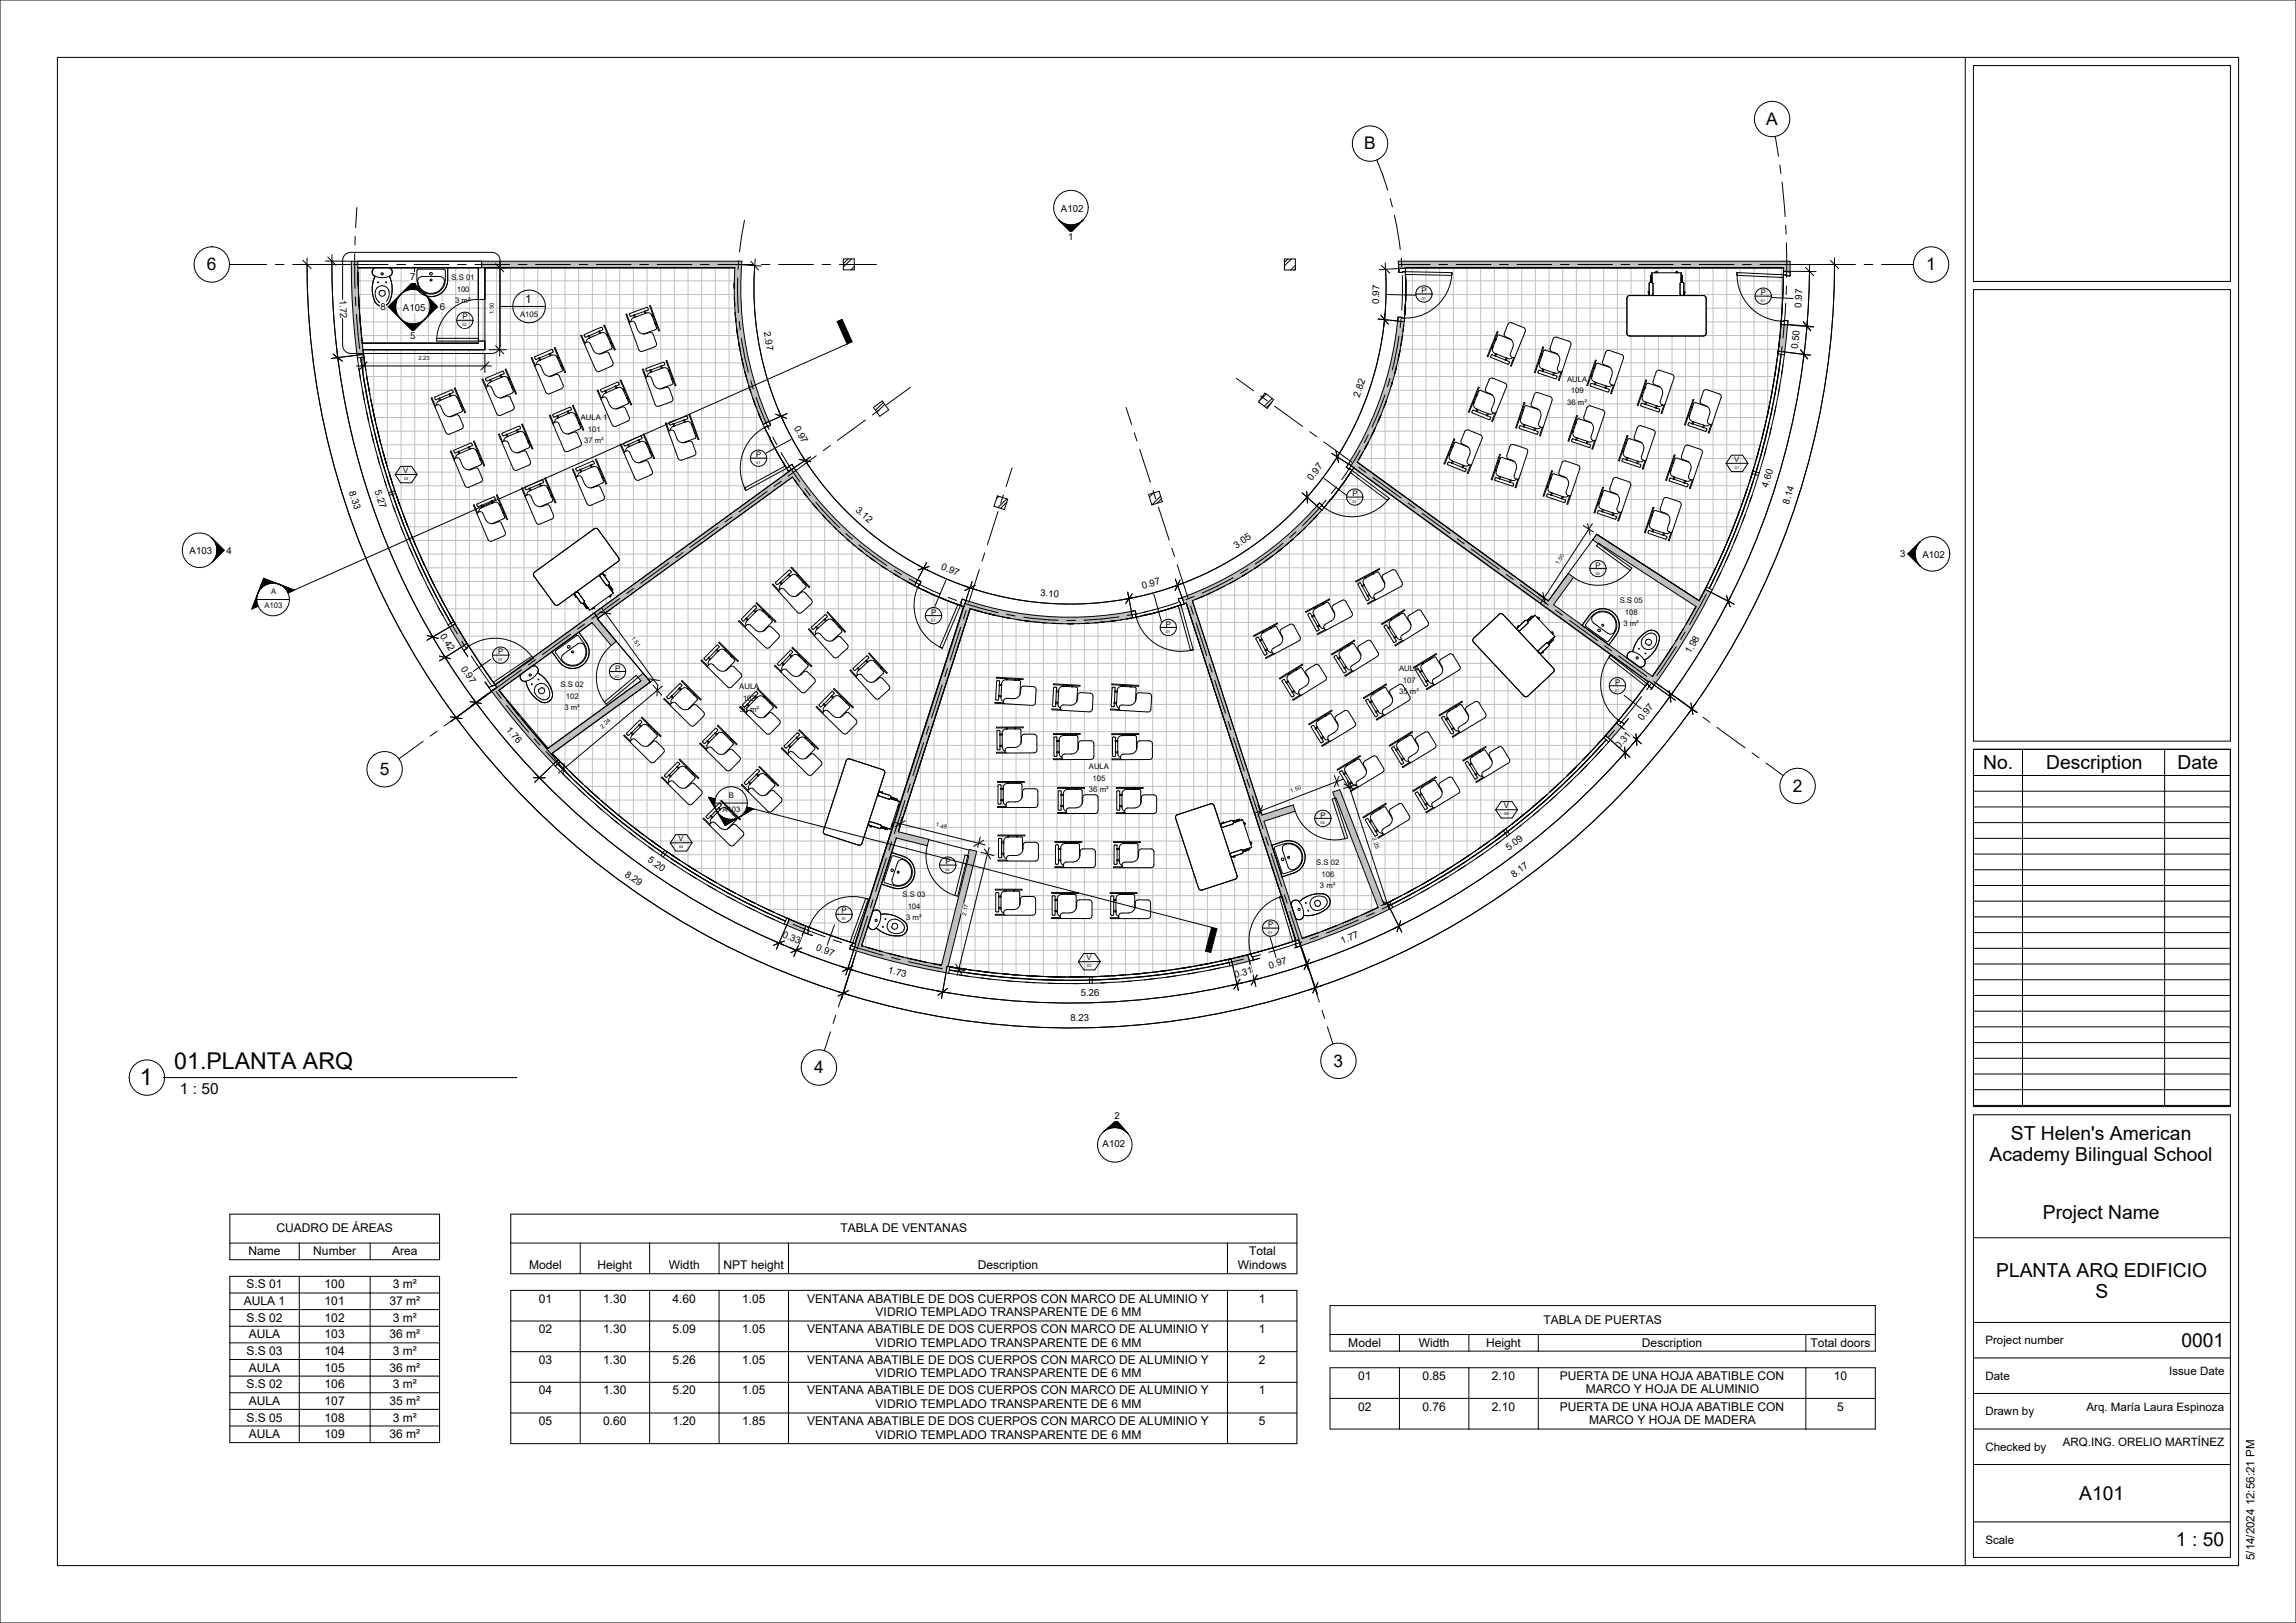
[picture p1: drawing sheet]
<svg xmlns="http://www.w3.org/2000/svg" width="840mm" height="594mm" viewBox="0 0 840 594" stroke-linecap="round" stroke-linejoin="round" font-family="sans-serif">
<defs><g id="words">
<g font-size="8.5">
<text x="63.8" y="391.3">01.PLANTA ARQ</text>
<text x="51.2" y="397.3">1</text>
</g>
<g font-size="7.1">
<text x="725.5" y="281.3">No.</text>
<text x="748.5" y="281.3">Description</text>
<text x="796.6" y="281.3">Date</text>
<text x="735.7" y="417.1">ST Helen's American</text>
<text x="727.9" y="425">Academy Bilingual School</text>
<text x="747.4" y="446">Project Name</text>
<text x="730.3" y="467.3">PLANTA ARQ EDIFICIO</text>
<text x="766.7" y="475.1">S</text>
<text x="798.1" y="492.9">0001</text>
<text x="760.7" y="548.9">A101</text>
<text x="796.1" y="565.9">1 : 50</text>
</g>
<g font-size="6.3">
<text x="646.2" y="45.7">A</text>
<text x="499.1" y="54.7">B</text>
<text x="75.7" y="99">6</text>
<text x="704.7" y="98.9">1</text>
<text x="138.9" y="283.7">5</text>
<text x="655.8" y="289.8">2</text>
<text x="297.8" y="392.8">4</text>
<text x="487.9" y="390.4">3</text>
</g>
<text font-size="5.6" x="65.8" y="400.4">1 : 50</text>
<g font-size="4.4">
<text x="101.1" y="451.1">CUADRO DE ÁREAS</text>
<text x="307.5" y="451.1">TABLA DE VENTANAS</text>
<text x="90.9" y="459.4">Name</text>
<text x="114.6" y="459.4">Number</text>
<text x="143.4" y="459.4">Area</text>
<text x="457" y="459.4">Total</text>
<text x="193.6" y="464.5">Model</text>
<text x="218.6" y="464.5">Height</text>
<text x="244.7" y="464.5">Width</text>
<text x="264.7" y="464.5">NPT height</text>
<text x="357.7" y="464.5">Description</text>
<text x="452.9" y="464.3">Windows</text>
<text x="90.1" y="471.6">S.S 01</text>
<text x="118.8" y="471.6">100</text>
<text x="143.7" y="471.6">3 m²</text>
<text x="89.2" y="477.6">AULA 1</text>
<text x="118.8" y="477.6">101</text>
<text x="142.5" y="477.6">37 m²</text>
<text x="197.1" y="476.7">01</text>
<text x="220.7" y="476.7">1.30</text>
<text x="246.1" y="476.7">4.60</text>
<text x="271.5" y="476.7">1.05</text>
<text x="295.3" y="476.7">VENTANA ABATIBLE DE DOS CUERPOS CON MARCO DE ALUMINIO Y</text>
<text x="460.5" y="476.7">1</text>
<text x="90.1" y="483.7">S.S 02</text>
<text x="118.8" y="483.7">102</text>
<text x="143.7" y="483.7">3 m²</text>
<text x="320.3" y="481.7">VIDRIO TEMPLADO TRANSPARENTE DE 6 MM</text>
<text x="564.6" y="484.5">TABLA DE PUERTAS</text>
<text x="91" y="489.8">AULA</text>
<text x="118.8" y="489.8">103</text>
<text x="142.5" y="489.8">36 m²</text>
<text x="197.1" y="487.9">02</text>
<text x="220.7" y="487.9">1.30</text>
<text x="246.1" y="487.9">5.09</text>
<text x="271.5" y="487.9">1.05</text>
<text x="295.3" y="487.9">VENTANA ABATIBLE DE DOS CUERPOS CON MARCO DE ALUMINIO Y</text>
<text x="460.5" y="487.9">1</text>
<text x="90.1" y="495.9">S.S 03</text>
<text x="118.8" y="495.9">104</text>
<text x="143.7" y="495.9">3 m²</text>
<text x="320.3" y="492.9">VIDRIO TEMPLADO TRANSPARENTE DE 6 MM</text>
<text x="493.3" y="492.8">Model</text>
<text x="519" y="492.8">Width</text>
<text x="543.7" y="492.8">Height</text>
<text x="600.7" y="492.8">Description</text>
<text x="662.3" y="492.8">Total doors</text>
<text x="91" y="502">AULA</text>
<text x="118.8" y="502">105</text>
<text x="142.5" y="502">36 m²</text>
<text x="197.1" y="499.1">03</text>
<text x="220.7" y="499.1">1.30</text>
<text x="246.1" y="499.1">5.26</text>
<text x="271.5" y="499.1">1.05</text>
<text x="295.3" y="499.1">VENTANA ABATIBLE DE DOS CUERPOS CON MARCO DE ALUMINIO Y</text>
<text x="460.5" y="499.1">2</text>
<text x="90.1" y="508.1">S.S 02</text>
<text x="118.8" y="508.1">106</text>
<text x="143.7" y="508.1">3 m²</text>
<text x="320.3" y="504.1">VIDRIO TEMPLADO TRANSPARENTE DE 6 MM</text>
<text x="496.8" y="505">01</text>
<text x="520.4" y="505">0.85</text>
<text x="545.8" y="505">2.10</text>
<text x="570.7" y="505">PUERTA DE UNA HOJA ABATIBLE CON</text>
<text x="580.1" y="510">MARCO Y HOJA DE ALUMINIO</text>
<text x="670.9" y="505">10</text>
<text x="91" y="514.2">AULA</text>
<text x="118.8" y="514.2">107</text>
<text x="142.5" y="514.2">35 m²</text>
<text x="197.1" y="510.3">04</text>
<text x="220.7" y="510.3">1.30</text>
<text x="246.1" y="510.3">5.20</text>
<text x="271.5" y="510.3">1.05</text>
<text x="295.3" y="510.3">VENTANA ABATIBLE DE DOS CUERPOS CON MARCO DE ALUMINIO Y</text>
<text x="320.3" y="515.3">VIDRIO TEMPLADO TRANSPARENTE DE 6 MM</text>
<text x="460.5" y="510.3">1</text>
<text x="90.1" y="520.2">S.S 05</text>
<text x="118.8" y="520.2">108</text>
<text x="143.7" y="520.2">3 m²</text>
<text x="197.1" y="521.6">05</text>
<text x="220.7" y="521.6">0.60</text>
<text x="246.1" y="521.6">1.20</text>
<text x="271.5" y="521.6">1.85</text>
<text x="295.3" y="521.6">VENTANA ABATIBLE DE DOS CUERPOS CON MARCO DE ALUMINIO Y</text>
<text x="460.5" y="521.6">5</text>
<text x="496.8" y="516.2">02</text>
<text x="520.4" y="516.2">0.76</text>
<text x="545.8" y="516.2">2.10</text>
<text x="570.7" y="516.2">PUERTA DE UNA HOJA ABATIBLE CON</text>
<text x="581.4" y="521.2">MARCO Y HOJA DE MADERA</text>
<text x="672.1" y="516.2">5</text>
<text x="91" y="526.3">AULA</text>
<text x="118.8" y="526.3">109</text>
<text x="142.5" y="526.3">36 m²</text>
<text x="320.3" y="526.5">VIDRIO TEMPLADO TRANSPARENTE DE 6 MM</text>
</g>
<g font-size="4.2">
<text x="192.1" y="111.1">1</text>
<text x="726.3" y="491.9">Project number</text>
<text x="793.6" y="503.4">Issue Date</text>
<text x="726.3" y="504.9">Date</text>
<text x="726.3" y="517.9">Drawn by</text>
<text x="763.3" y="516.4">Arq. María Laura Espinoza</text>
<text x="726.3" y="530.9">Checked by</text>
<text x="754.7" y="529.4">ARQ.ING. ORELIO MARTÍNEZ</text>
<text x="726.3" y="564.9">Scale</text>
<text x="824.9" y="571" transform="rotate(-90 824.9 571)">5/14/2024 12:56:21 PM</text>
</g>
<g font-size="3.5">
<text x="388.1" y="77.4">A102</text>
<text x="390.7" y="88">1</text>
<text x="150" y="102.6">7</text>
<text x="124.2" y="109.7" transform="rotate(87 124.2 109.7)">1.72</text>
<text x="139.2" y="113.5">8</text>
<text x="147.4" y="113.7">A105</text>
<text x="160.9" y="113.5">6</text>
<text x="504.5" y="111.1" transform="rotate(-89 504.5 111.1)">0.97</text>
<text x="659.1" y="112.6" transform="rotate(-87 659.1 112.6)">0.97</text>
<text x="150" y="124.2">5</text>
<text x="279.4" y="121.6" transform="rotate(80 279.4 121.6)">2.97</text>
<text x="657.7" y="127.7" transform="rotate(-84 657.7 127.7)">0.50</text>
<text x="497.4" y="145.5" transform="rotate(-71 497.4 145.5)">2.82</text>
<text x="290.4" y="156.5" transform="rotate(62 290.4 156.5)">0.97</text>
<text x="137.1" y="179.8" transform="rotate(71 137.1 179.8)">5.27</text>
<text x="480" y="176" transform="rotate(-53 480 176)">0.97</text>
<text x="646.7" y="178.6" transform="rotate(-73 646.7 178.6)">4.60</text>
<text x="127.6" y="180.1" transform="rotate(72 127.6 180.1)">8.33</text>
<text x="654.4" y="184.6" transform="rotate(-72 654.4 184.6)">8.14</text>
<text x="312.9" y="186.9" transform="rotate(42 312.9 186.9)">3.12</text>
<text x="69.4" y="202.8">A103</text>
<text x="82.8" y="202.6">4</text>
<text x="452.3" y="200.9" transform="rotate(-34 452.3 200.9)">3.05</text>
<text x="695.2" y="204">3</text>
<text x="344.1" y="208.3" transform="rotate(23 344.1 208.3)">0.97</text>
<text x="703.3" y="204.1">A102</text>
<text x="418.1" y="215.5" transform="rotate(-15 418.1 215.5)">0.97</text>
<text x="380.5" y="218.1" transform="rotate(4 380.5 218.1)">3.10</text>
<text x="160.9" y="232.7" transform="rotate(59 160.9 232.7)">0.42</text>
<text x="618.4" y="239.4" transform="rotate(-59 618.4 239.4)">1.98</text>
<text x="168.5" y="244.8" transform="rotate(56 168.5 244.8)">0.97</text>
<text x="185" y="267.1" transform="rotate(50 185 267.1)">1.76</text>
<text x="600.9" y="264" transform="rotate(-52 600.9 264)">0.97</text>
<text x="592.5" y="274" transform="rotate(-49 592.5 274)">0.31</text>
<text x="552" y="311.3" transform="rotate(-37 552 311.3)">5.09</text>
<text x="236.8" y="315.3" transform="rotate(35 236.8 315.3)">5.20</text>
<text x="228.3" y="320.4" transform="rotate(35 228.3 320.4)">8.29</text>
<text x="553.9" y="321.3" transform="rotate(-37 553.9 321.3)">8.17</text>
<text x="286" y="342.9" transform="rotate(23 286 342.9)">0.33</text>
<text x="298.4" y="347.8" transform="rotate(20 298.4 347.8)">0.97</text>
<text x="491.1" y="345.5" transform="rotate(-22 491.1 345.5)">1.77</text>
<text x="324.7" y="356.1" transform="rotate(14 324.7 356.1)">1.73</text>
<text x="451.8" y="357.8" transform="rotate(-14 451.8 357.8)">0.31</text>
<text x="464.5" y="354.5" transform="rotate(-17 464.5 354.5)">0.97</text>
<text x="395.4" y="364.6" transform="rotate(-2 395.4 364.6)">5.26</text>
<text x="391.6" y="373.7" transform="rotate(-1 391.6 373.7)">8.23</text>
<text x="407.7" y="409.4">2</text>
<text x="403.4" y="419.9">A102</text>
</g>
<g font-size="2.8">
<text x="165.2" y="102.4">S.S 01</text>
<text x="167.1" y="106.7">100</text>
<text x="520.1" y="107.3">P</text>
<text x="166.5" y="110.8">3 m²</text>
<text x="644.2" y="108.1">P</text>
<text x="169.2" y="116.9">P</text>
<text x="190.3" y="115.9">A105</text>
<text x="573.3" y="139.6">AULA</text>
<text x="574.7" y="143.9">109</text>
<text x="573.4" y="148.1">36 m²</text>
<text x="212.5" y="153.8">AULA 1</text>
<text x="215" y="158.1">101</text>
<text x="213.7" y="162.2">37 m²</text>
<text x="276.6" y="167.4">P</text>
<text x="147.5" y="173.1">V</text>
<text x="634.5" y="169">V</text>
<text x="494.7" y="181.6">P</text>
<text x="583.7" y="207.8">P</text>
<text x="99.2" y="217.5">A</text>
<text x="592.6" y="220.6">S.S 05</text>
<text x="96.8" y="222.5">A103</text>
<text x="340.6" y="225">P</text>
<text x="594.5" y="224.9">108</text>
<text x="426.5" y="229.3">P</text>
<text x="593.9" y="229">3 m²</text>
<text x="182.3" y="239.5">P</text>
<text x="225" y="245.5">P</text>
<text x="511.9" y="245.5">AULA</text>
<text x="205.1" y="251.5">S.S 02</text>
<text x="513.2" y="249.8">107</text>
<text x="590.9" y="250.7">P</text>
<text x="207" y="255.8">102</text>
<text x="270.5" y="252.3">AULA</text>
<text x="271.8" y="256.6">103</text>
<text x="511.9" y="253.9">35 m²</text>
<text x="206.5" y="259.9">3 m²</text>
<text x="270.5" y="260.7">36 m²</text>
<text x="398.4" y="281.4">AULA</text>
<text x="399.7" y="285.7">105</text>
<text x="266.7" y="292">B</text>
<text x="398.4" y="289.8">36 m²</text>
<text x="264.3" y="297">A103</text>
<text x="483.1" y="299.2">P</text>
<text x="550.2" y="295.8">V</text>
<text x="248.2" y="307.9">V</text>
<text x="345.8" y="316.3">P</text>
<text x="481.5" y="316.6">S.S 02</text>
<text x="483.4" y="320.9">106</text>
<text x="330.2" y="328.3">S.S 03</text>
<text x="482.9" y="325">3 m²</text>
<text x="307.9" y="334.3">P</text>
<text x="332.1" y="332.6">104</text>
<text x="331.5" y="336.7">3 m²</text>
<text x="463.9" y="339.4">P</text>
<text x="397.5" y="351.4">V</text>
</g>
<g font-size="2.1">
<text x="180.6" y="115" transform="rotate(-90 180.6 115)">1.50</text>
<text x="153.1" y="131.7">2.23</text>
<text x="570.1" y="206.8" transform="rotate(-57 570.1 206.8)">1.50</text>
<text x="230.9" y="233.6" transform="rotate(54 230.9 233.6)">1.51</text>
<text x="220.4" y="266.6" transform="rotate(-40 220.4 266.6)">2.24</text>
<text x="472.4" y="290.1" transform="rotate(-21 472.4 290.1)">1.50</text>
<text x="342.3" y="302.4" transform="rotate(14 342.3 302.4)">1.48</text>
<text x="502" y="306.7" transform="rotate(72 502 306.7)">2.25</text>
<text x="353.4" y="335.1" transform="rotate(-76 353.4 335.1)">2.17</text>
</g>
<g font-size="1.4">
<text x="520.1" y="109.8">01</text>
<text x="644.2" y="110.6">01</text>
<text x="169.2" y="119.4">02</text>
<text x="276.7" y="169.9">01</text>
<text x="634.7" y="171.6">01</text>
<text x="147.8" y="175.7">03</text>
<text x="494.8" y="184.1">01</text>
<text x="583.8" y="210.3">02</text>
<text x="340.7" y="227.5">01</text>
<text x="426.6" y="231.8">01</text>
<text x="182.3" y="242">01</text>
<text x="225.1" y="248">02</text>
<text x="590.9" y="253.2">01</text>
<text x="550.4" y="298.4">02</text>
<text x="483.1" y="301.7">02</text>
<text x="248.5" y="310.5">04</text>
<text x="345.9" y="318.8">02</text>
<text x="307.9" y="336.8">01</text>
<text x="464" y="341.9">01</text>
<text x="397.8" y="354">03</text>
</g>
</g></defs>
<g fill="#c0c0c0">
<path d="M511.5 95.6h141v2.4h-140.8z"/>
<path d="M176.2 95.6h95.2l-.2 2.4h-95z"/>
<path d="M496.5 169.1l108 78.5-1.4 1.9-107.8-78.3z"/>
<path d="M434 220.7l2.2-.8 40.2 123.6-2.3 .7z"/>
<path d="M352.7 222l2.2 .7-39.7 123.4-2.3-.7z"/>
<path d="M181.1 250.7l36.3-26.4 1.4 2-36.2 26.3z"/>
<path d="M312.9 345.4l-.6 2.3a264.5 264.5 0 0 0 33.8 8.3l.4-2.4-2.1-.3a260.8 260.8 0 0 1-31.5-7.9zM450.4 350.9l.5 2.3 3.1-.7 3.1-.8-.6-2.2 .6-.2zM458.3 351.4l2.5-.7zM473.7 346.9l.4-.2zM474.1 344.2l1-.2 .6 2.2a263.2 263.2 0 0 0 32.9-13.6l-1.1-2.1a262.5 262.5 0 0 1-33.4 13.7zM295.1 341.6l2.1 .8zM288.8 336.4l-1 2.2 4.6 1.9 1.6 .7 .8-2.2 1.2 .4zM181.1 250.7l.6 .9-1.9 1.3a267.1 267.1 0 0 0 22.7 26.8l1.7-1.7a262 262 0 0 1-23.1-27.3zM592.2 263.6l-4.8 5.6 1.8 1.6 4.1-4.7-1.9-1.5zM595.7 263l-1.7 2.1zM604.2 252.1l-.2 .3zM177.5 249.7l1.6 2.2zM623.8 215.7a265.9 265.9 0 0 1-20.9 34.2l.4-.6 1.9 1.5a266.6 266.6 0 0 0 20.8-34zM169.5 237.9l1.6 2.3zM164.4 229.5l4.5 7.3 1.9-1.3 .7 1-5-8.2zM128.5 95.6a263.2 263.2 0 0 0 2.1 34.4l2.4-.3-.8-6.8a261.8 261.8 0 0 1-1.3-27.3zM651.6 118.5l-1 10 2.3 .3 1.1-9.9-2.4-.2zM652.5 95.6v3.7h2.4v-3.7z"/>
<path d="M353.4 219.7l-.7 2.3a122.9 122.9 0 0 0 61.8 4.1l-.7-2.2 1.2-.3a120.5 120.5 0 0 1-61.6-3.9zM415.6 225.9l4.3-.9v-.3zM432.3 218.8h.3l.6 2.2a122.9 122.9 0 0 0 50.4-34.3l-1.8-1.4 .7-1a120.6 120.6 0 0 1-50.2 34.5zM335.7 214.9l3.6 1.8 .1-.2zM288.6 172.6a122.9 122.9 0 0 0 46.1 41.8l.9-2.2 1.1 .5a120.5 120.5 0 0 1-46.2-41.5zM486.6 182.9l-2.2 2.9 2.3-2.8zM511.4 116.4a121.7 121.7 0 0 1-18.2 53.6l.2-.2 1.9 1.3a122.9 122.9 0 0 0 18.4-53.5h-2.3zM279.7 156.4l1.8 3.9 .2-.1zM268.8 98a122.9 122.9 0 0 0 10.4 57.3l2-1.1 .6 1.1a120.5 120.5 0 0 1-10.6-57.3zM513.9 115.2l-.1 1.3zM514.2 99.3l-.1 2.2zM511.7 98l.1 1.4v-1.2h2.3v-.2z"/>
</g>
<path d="M354.9 222.7l-26.3 81.7 11.2 2.8-.6 2.3-11.3-2.8-1.7 5.3a9.9 9.9 0 0 1 7.8 4.4 6.1 6.1 0 0 1-.8 6.7 6.1 6.1 0 0 1-6.5 1.8l-4.2-1.3-3.2 9.7a1.8 1.8 0 0 1 2.9 1.3 10.1 10.1 0 0 1 9.5 3.8 3.2 3.2 0 0 1-.7 3.3 3.2 3.2 0 0 1-3.3 .8 11.2 11.2 0 0 1-7.1-2.9 1.79 1.79 0 0 1-3.1-.7l-2.3 7.2a264.3 264.3 0 0 0 29.3 7.1l9.9-39.9-.4-.1 .6-2.3 2.7 .7-10.5 42.1a261 261 0 0 0 127.3-9.5l-40.1-123.5-2 .7a121.4 121.4 0 0 1-35 6.8 122.9 122.9 0 0 1-42.1-5.5zM182.6 252.6l7.5 9.6 10.2 11.8 34.2-24.8-1.1-1.3 1.9-1.5 2.7 3.2-36 26.1a260.8 260.8 0 0 0 110.9 69.7l39.6-123.4a139.2 139.2 0 0 1-16.9-7.1l-.9-.5a122.6 122.6 0 0 1-42.6-36.8l-2.2-3-71.4 51.9 7 8.2-1.9 1.5-7-8.3-4.8 3.5a9.9 9.9 0 0 1 3.7 8.1 6.1 6.1 0 0 1-4.6 5 6.1 6.1 0 0 1-6.3-2.3l-2.7-3.7-6.8 5a1.82 1.82 0 0 1 1.6 2.7 10.1 10.1 0 0 1 5.4 8.7 3.2 3.2 0 0 1-2.6 2.3 3.2 3.2 0 0 1-3.1-1.3 11.2 11.2 0 0 1-4-6.6 1.78 1.78 0 0 1-2.1-2.3zM436.2 219.9l25.5 78.4 11.4-3.7 .7 2.3-11.4 3.7 2.9 8.8a10.9 10.9 0 0 1 7.8-1.5 6.1 6.1 0 0 1 4.4 5.7 6.1 6.1 0 0 1-4.2 5.9l-4.3 1.4 3.2 9.8a1.8 1.8 0 0 1 3.1-.7 10.1 10.1 0 0 1 10-2.4 3.2 3.2 0 0 1 1.3 3.1 3.2 3.2 0 0 1-2.2 2.5 11.9 11.9 0 0 1-7.5 1.9 1.8 1.8 0 0 1-2.9 1.2l2.4 7.2 13.9-5.3 13.9-6.1-15.5-40.1-.4 .1-.7-2.2 2.6-.9 16.2 42a260.6 260.6 0 0 0 96.7-81.5l-107.8-78.3-3.8 5.5a122.1 122.1 0 0 1-28.2 28.4 119.8 119.8 0 0 1-27.1 14.8zM406.2 326.7h9.7v.3h-2.7v.4h1.5l.4 .2v5l.3-2.5 .4-.6h4.6l.5 .9-.1 5.3-.9 .5h-13.7v-.3h3.1v-.5l-.9-.7-.1-1h-.9l-.1 1.2-.9-.1v-6.7l1-.2 .1 1.3h.8l.4-1.4 1.1-.4v-.4h-3.6zM384.8 326.6l9.7 .1v.3h-2.7v.3l1.5 .1 .3 .2 .1 5 .2-2.5 .5-.7h4.6l.5 .9-.1 5.4-.9 .5-13.7-.1v-.3h3.1l-.1-.4-.8-.7-.2-1.1h-.8l-.1 1.3-1-.1v-6.8l1.1-.1v1.3h.8l.5-1.4 1.1-.5v-.3h-3.6zM364.1 325.4h9.8v.4l-2.7-.1v.4h1.5l.3 .3 .1 5 .2-2.6 .5-.6h4.6l.5 .9-.2 5.3-.8 .6-13.8-.1v-.3h3.1v-.4l-.8-.8-.2-1h-.8l-.1 1.3-1-.1v-6.8l1-.1 .1 1.2h.8l.5-1.3 1-.5v-.4h-3.6zM407.4 329.6v3.7h.9v-3.7zM386 329.5v3.8h.8v-3.8zM365.4 328.3v3.8h.8v-3.8zM410.1 327v.4h2.8v-.4zM388.7 327v.3h2.8v-.3zM368.1 325.7v.4h2.8v-.4zM430.3 298.5l12.9-4.4 .7 .3 .3 .4 2.5 7.8v-1.2l.9-.5 .2 .3 2.7-.9 .7 .3 2.3-.8 .2 .5 .9-.3 .3 .9 .8 .5-.4 .6 2 6.1 .6 .3-.2 .9 .2 .8-.9 .4 .1 .4-2.3 .8-.3 .6-2.8 .9v.4h-1l-.7-.9 2.6 7.8-.2 1-12.8 4.3-.8-.3-8.7-26.2zM407.4 308h9.8v.4l-2.7-.1v.4h1.5l.3 .3v5l.3-2.6 .5-.6h4.6l.5 .9-.2 5.3-.9 .6-13.7-.1v-.3h3.1v-.4l-.8-.8-.2-1h-.8l-.2 1.3-.9-.2v-6.7l1-.1 .1 1.2h.8l.4-1.3 1.1-.5v-.4h-3.6zM386 308h9.7v.3h-2.7v.4h1.5l.4 .3v4.9l.3-2.5 .4-.6h4.6l.5 .9-.1 5.3-.9 .5h-13.7v-.3h3.1v-.5l-.9-.7-.1-1h-.9l-.1 1.3-.9-.2v-6.7l.9-.2 .1 1.3h.9l.4-1.4 1.1-.4v-.4h-3.6zM365.2 305.6h9.7v.3h-2.7v.4h1.5l.3 .3 .1 4.9 .2-2.5 .5-.6h4.6l.5 .9-.1 5.3-.9 .5h-13.8v-.3h3.2l-.1-.5-.8-.7-.2-1h-.8l-.1 1.3-1-.2v-6.7l1-.1 .1 1.2h.8l.5-1.4 1-.4v-.4h-3.5zM408.7 310.9v3.8h.8v-3.8zM387.2 310.9v3.7h.9v-3.7zM366.4 308.5v3.7h.8v-3.7zM263.9 292.9l7 6.9-.3 .2-1.9-1.9-.2 .3 1 1 .1 .4-3.5 3.6 1.9-1.6 .8-.1 3.3 3.2-.3 1-3.8 3.7-1-.3-9.8-9.6 .3-.3 2.2 2.3 .3-.4-.1-1.1 .6-.9-.6-.5-1 .8-.5-.8 4.7-4.8 .8 .7-.8 .9 .5 .6 1.3-.7 1.1 .4 .3-.2-2.6-2.6zM309.9 278l.9-.2 12.5 4 .3 .4 .1 .8-2.6 7.7 .7-.9 1 .1v.3l2.8 .9 .3 .7 2.4 .7-.2 .5 1 .3-.3 .9 .3 .9-.7 .2-2 6.2 .4 .6-.8 .5-.2 .9-1-.3-.2 .4-2.3-.7-.7 .3-2.7-.9-.2 .3-.8-.6-.1-1.1-2.5 7.8-.7 .6-12.7-4-.7-.7zM411.4 308.3v.4h2.8v-.4zM389.9 308.3v.4h2.8v-.4zM498.6 299.1l8.4-5.1 .1 .3-2.3 1.4 .2 .3 1.3-.8 .5 .1 2.6 4.2-1.2-2.4 .1-.7 4-2.3 .8 .4 2.7 4.7-.5 .9-11.7 7.1-.2-.3 2.7-1.6-.3-.4-1.1-.2-.7-.7-.7 .4 .6 1.2-.9 .3-3.5-5.7 .8-.7 .7 1.1 .7-.5-.3-1.4 .7-.9-.2-.3-3.1 1.8zM369.1 305.9v.4h2.8v-.4zM501.2 300.9l2 3.2 .7-.4-2-3.2zM262.8 295.8l-2.7 2.7 .6 .6 2.7-2.7zM266.5 295.9l-.3 .3 2 2 .3-.3zM408.4 288.2h9.8v.4l-2.7-.1v.4h1.5l.3 .3v5l.3-2.6 .4-.6h4.6l.5 .9-.1 5.3-.9 .6-13.7-.1v-.3h3.1v-.4l-.9-.8-.1-1h-.8l-.2 1.3-.9-.2v-6.7l1-.1 .1 1.2h.8l.4-1.3 1.1-.5v-.4h-3.6zM387 288.2h9.7v.3h-2.7v.4h1.5l.3 .3 .1 4.9 .2-2.5 .5-.6h4.6l.5 .9-.1 5.3-.9 .5h-13.7v-.3h3.1v-.5l-.9-.7-.2-1h-.8l-.1 1.3-1-.2v-6.7l1.1-.1v1.2h.8l.5-1.4 1.1-.4v-.4h-3.6zM502.2 297.3l.2 .3 2.4-1.5-.2-.3zM516.9 289.4l8.3-5.1 .2 .3-2.3 1.4 .2 .3 1.3-.8 .5 .1 2.5 4.2-1.1-2.4 .1-.7 3.9-2.4 .9 .5 2.6 4.7-.5 .9-11.7 7.1-.1-.3 2.6-1.6-.2-.4-1.1-.2-.7-.7-.7 .4 .6 1.1-.9 .4-3.5-5.7 .8-.7 .7 1.1 .7-.5-.4-1.4 .7-.9-.2-.3-3.1 1.8zM277.9 280.5l6.9 6.9-.2 .2-1.9-1.9-.3 .3 1.1 1v.4l-3.4 3.6 1.9-1.6 .8-.1 3.3 3.2-.3 1-3.9 3.7-1-.3-9.7-9.6 .2-.3 2.2 2.2 .3-.3v-1.2l.5-.8-.5-.5-1 .8-.6-.8 4.7-4.8 .8 .6-.8 1 .6 .6 .9-.7h.8l.7 .4 .2-.2-2.5-2.6zM365 286h9.7v.3h-2.7v.4h1.5l.3 .3 .1 4.9 .2-2.5 .5-.6h4.6l.5 .9-.1 5.3-.9 .5h-13.8v-.3h3.2l-.1-.5-.8-.7-.2-1h-.8l-.1 1.3-1-.2v-6.7l1-.1 .1 1.2h.8l.5-1.4 1.1-.4v-.4h-3.6zM409.7 291.1v3.8h.8v-3.8zM388.2 291.1v3.7h.8v-3.7zM248.7 277.8l6.9 6.9-.2 .2-1.9-1.9-.3 .3 1.1 1.1v.4l-3.4 3.5 1.9-1.6 .8-.1 3.3 3.2-.3 1-3.9 3.7-.9-.2-9.8-9.7 .2-.2 2.3 2.2 .3-.4-.1-1.1 .6-.8-.6-.6-1 .8-.6-.8 4.8-4.8 .7 .7-.8 .9 .6 .6 1.3-.7 1.1 .5 .2-.3-2.5-2.5zM519.5 291.2l1.9 3.2 .7-.4-1.9-3.3zM366.2 288.9v3.7h.8v-3.7zM489.2 281.6l8.3-5.1 .2 .3-2.3 1.4 .2 .3 1.3-.7 .5 .1 2.5 4.1-1.1-2.3 .1-.8 3.9-2.3 .9 .5 2.7 4.6-.5 .9-11.8 7.1-.1-.2 2.6-1.7-.2-.3-1.1-.2-.7-.8-.7 .4 .6 1.2-.9 .4-3.5-5.8 .8-.6 .7 1 .7-.4-.4-1.1 .2-.8 .5-.5-.2-.3-3.1 1.9zM412.3 288.5v.4h2.9v-.4zM390.9 288.5v.4h2.8v-.4zM520.4 287.6l.2 .3 2.4-1.5-.2-.3zM368.9 286.3v.4h2.8v-.4zM276.8 283.4l-2.7 2.7 .6 .6 2.6-2.7zM491.8 283.4l1.9 3.2 .7-.4-1.9-3.2zM535.2 278.2l8.3-5 .2 .2-2.3 1.4 .2 .4 1.3-.8 .5 .1 2.5 4.2-1.1-2.4 .1-.7 3.9-2.4 .9 .5 2.7 4.6-.5 .9-11.8 7.2-.1-.3 2.6-1.6-.2-.4-1.1-.2-.7-.8-.7 .5 .6 1.1-.9 .4-3.5-5.8 .8-.6 .7 1 .7-.4-.4-1.1 .2-.7 .5-.5-.2-.4-3 1.9zM280.5 283.5l-.3 .3 2 2 .3-.3zM247.6 280.8l-2.7 2.6 .6 .6 2.6-2.7zM292.5 267.1l6.9 6.9-.2 .2-1.9-1.9-.3 .3 1.1 1v.4l-3.4 3.6 1.9-1.6 .8-.1 3.3 3.2-.3 1-3.9 3.7-.9-.3-9.8-9.6 .2-.3 2.3 2.3 .3-.4-.1-1.1 .6-.9-.6-.5-1 .8-.6-.8 4.8-4.8 .8 .7-.9 .9 .6 .6 .9-.7h.8l.7 .4 .2-.2-2.5-2.6zM537.8 280l1.9 3.3 .7-.5-1.9-3.2zM251.3 280.8l-.3 .3 2 2 .3-.3zM262.7 265.4l6.9 6.9-.2 .2-1.9-1.9-.3 .3 1.1 1.1v.3l-3.5 3.6 2-1.6 .8-.1 3.2 3.2-.2 1-3.9 3.7-1-.3-9.7-9.6 .2-.2 2.2 2.2 .3-.4-.1-1.1 .6-.8-.6-.6-.9 .8-.6-.8 4.7-4.8 .8 .7-.8 .9 .6 .6 1.3-.7 1 .5 .3-.3-2.5-2.5zM508.2 272.8l8.4-5.1 .1 .3-2.3 1.4 .2 .3 1.3-.7h.4l2.6 4.2-1.1-2.3 .1-.8 3.9-2.3 .9 .5 2.7 4.6-.5 .9-11.7 7.1-.2-.2 2.7-1.7-.3-.3-1.1-.2-.7-.8-.7 .4 .6 1.2-.9 .4-3.5-5.8 .8-.6 .7 1 .7-.4-.3-1.5 .7-.9-.2-.3-3.1 1.9zM492.7 279.8l.2 .3 2.4-1.4-.2-.3zM234.9 262.5l6.9 6.8-.2 .3-1.9-1.9-.3 .2 1.1 1.1v.4l-3.5 3.6 2-1.7 .8-.1 3.2 3.3-.2 1-3.9 3.7-1-.3-9.7-9.7 .2-.2 2.2 2.2 .3-.3-.1-1.1 .6-.9-.6-.6-.9 .9-.6-.9 4.7-4.7 .8 .6-.8 .9 .6 .6 1.3-.6 1 .4 .3-.3-2.5-2.5zM406.8 268.5h9.8v.3h-2.7v.4h1.5l.3 .4 .1 4.8 .2-2.5 .5-.6 4.6-.1 .5 .9-.1 5.3-.9 .6-13.7 .1v-.4h3.1v-.4l-.9-.8-.2-1h-.8l-.1 1.3-1-.1v-6.8l1-.1 .1 1.3 .8-.1 .4-1.3 1.1-.5v-.4l-3.6 .1zM385.4 268.5h9.7v.3h-2.7v.4h1.5l.4 .3 .1 4.9 .2-2.5 .5-.7h4.5l.6 .9-.1 5.3-.9 .5-13.7 .1v-.3h3.1l-.1-.5-.8-.7-.2-1h-.8l-.1 1.3-1-.2v-6.7l1-.1 .1 1.2h.8l.2-1 .5-.6 .8-.2v-.4h-3.6zM510.8 274.6l2 3.2 .6-.4-1.9-3.2zM538.7 276.5l.2 .3 2.4-1.5-.2-.3zM364.6 266.1h9.7v.3h-2.7v.4h1.5l.4 .3v4.9l.2-2.5 .5-.7h4.6l.5 .9-.1 5.3-.9 .5-13.7 .1v-.3h3.1v-.5l-.8-.7-.2-1h-.8l-.2 1.3-.9-.2-.1-6.7 1-.1 .1 1.2h.8l.2-1 .6-.6 .8-.2v-.4h-3.6zM408.1 271.4v3.8h.8v-3.8zM386.7 271.4v3.7h.8v-3.7zM291.4 270l-2.7 2.7 .6 .6 2.7-2.7zM478.8 265l8.4-5.1 .1 .3-2.3 1.4 .2 .3 1.3-.8 .5 .2 2.5 4.1-1.1-2.4 .1-.7 3.9-2.3 .9 .4 2.7 4.7-.5 .9-11.7 7.1-.2-.3 2.7-1.6-.3-.4-1.1-.2-.7-.7-.7 .4 .6 1.2-.9 .3-3.5-5.7 .8-.7 .7 1.1 .7-.5-.3-1.4 .7-.9-.2-.3-3.1 1.8zM365.8 269l.1 3.7h.8l-.1-3.7zM295.1 270.1l-.3 .3 2 2 .3-.3zM261.5 268.4l-2.6 2.6 .6 .6 2.6-2.7zM511.8 271l.2 .4 2.4-1.5-.2-.3zM265.3 268.4l-.3 .3 2 2 .3-.3zM481.4 266.8l1.9 3.2 .7-.4-1.9-3.2zM526.5 261.7l8.4-5.1 .1 .3-2.3 1.4 .2 .3 1.3-.8 .5 .2 2.6 4.1-1.2-2.4 .2-.7 3.9-2.3 .8 .5 2.7 4.6-.5 .9-11.7 7.1-.2-.3 2.7-1.6-.3-.4-1.1-.1-.7-.8-.7 .4 .6 1.2-.9 .3-3.5-5.7 .8-.6 .7 1 .7-.4-.3-1.5 .7-.9-.2-.3-3.1 1.8zM410.8 268.8v.4h2.8v-.4zM389.3 268.8v.4l2.8-.1v-.3zM277.3 252l6.9 6.9-.2 .2-1.9-1.9-.3 .3 1.1 1.1v.3l-3.4 3.6 1.9-1.6 .8-.1 3.2 3.2-.2 1-3.9 3.7-1-.3-9.7-9.6 .2-.2 2.2 2.2 .3-.4-.1-1.1 .6-.8-.5-.6-1 .8-.6-.8 4.7-4.8 .8 .7-.8 .9 .6 .6 1.3-.7 1.1 .5 .2-.3-2.5-2.5zM305.2 252l7 6.8-.2 .2-2-1.9-.2 .3 1 1.1 .1 .4-3.4 3.6 1.9-1.7 .8-.1 3.3 3.2-.3 1-3.8 3.7-1-.2-9.8-9.6 .2-.2 2.2 2.2 .3-.4-.1-1.1 .6-.9-.6-.5-1 .8-.5-.8 4.7-4.8 .8 .6-.8 1 .5 .5 1-.6h.7l.7 .4 .3-.3-2.6-2.5zM233.7 265.4l-2.6 2.7 .6 .6 2.6-2.7zM237.5 265.5l-.3 .2 2 2 .3-.3zM368.5 266.4v.4h2.8v-.4zM529.1 263.5l2 3.2 .7-.4-2-3.2zM249.5 249.1l7 6.9-.3 .2-1.9-1.9-.2 .2 1 1.1 .1 .4-3.5 3.6 2-1.6 .7-.1 3.3 3.2-.3 1-3.8 3.7-1-.3-9.8-9.7 .3-.2 2.2 2.2 .3-.3-.1-1.1 .6-.9-.6-.6-1 .9-.5-.9 4.7-4.7 .8 .6-.8 1 .5 .5 1.3-.6 1.1 .4 .3-.3-2.6-2.5zM482.3 263.2l.2 .3 2.5-1.4-.2-.4zM498.8 255.4l8.3-5.1 .2 .3-2.3 1.4 .2 .3 1.2-.8 .5 .2 2.6 4.1-1.1-2.3 .1-.8 3.9-2.3 .9 .5 2.6 4.6-.5 .9-11.7 7.1-.2-.3 2.7-1.6-.3-.4-1-.1-.7-.8-.7 .4 .5 1.2-.9 .3-3.5-5.7 .8-.6 .7 1 .7-.4-.3-1.1 .2-.8 .5-.5-.2-.3-3.1 1.8zM406.8 250.3l9.7 .6v.3l-2.7-.2v.4l1.5 .1 .3 .2-.2 5 .4-2.5 .5-.6 4.6 .3 .4 .9-.4 5.3-.9 .5-13.7-.8v-.3l3.1 .2v-.5l-.8-.8-.1-1h-.8l-.2 1.2-1-.2 .4-6.7 .9-.1 .1 1.3h.8l.3-1 .6-.5 .8-.2v-.4l-3.6-.2zM385.4 250.3l9.7 .5v.3l-2.7-.1v.4l1.5 .1 .3 .2-.2 5 .3-2.5 .5-.6 4.6 .3 .5 .9-.4 5.3-1 .4-13.7-.7 .1-.3 3.1 .1v-.5l-.8-.7-.2-1-.8-.1-.2 1.3-.9-.2 .4-6.7 .9-.2 .1 1.3 .8 .1 .3-1.1 .6-.5 .7-.1v-.4l-3.5-.2zM501.3 257.2l2 3.2 .7-.4-2-3.2zM530.1 259.9l.2 .3 2.4-1.4-.2-.4zM276.2 255l-2.7 2.6 .6 .6 2.6-2.7zM304.1 254.9l-2.6 2.7 .6 .6 2.6-2.7zM364.5 247.9l9.8 .5v.3l-2.7-.1-.1 .4 1.5 .1 .4 .3-.3 4.9 .4-2.5 .5-.6 4.6 .3 .5 .9-.5 5.3-.9 .4-13.7-.7v-.3l3.1 .1v-.4l-.8-.8-.1-1-.8-.1-.2 1.3-1-.2 .4-6.7 .9-.2 .2 1.4h.8l.5-1.4 1.1-.3v-.4l-3.6-.2zM279.9 255l-.3 .3 2 2 .3-.3zM307.8 255l-.2 .2 2 2 .2-.3zM407.9 253.2l-.2 3.8h.8l.2-3.7zM386.5 253.2l-.2 3.8h.8l.2-3.7zM468.1 248.2l8.3-5.1 .2 .2-2.3 1.5 .2 .3 1.3-.8 .5 .1 2.5 4.2-1.1-2.3 .1-.8 3.9-2.4 .9 .5 2.7 4.6-.5 .9-11.7 7.2-.1-.3 2.6-1.6-.3-.4-1-.2-.7-.7-.7 .4 .5 1.1-.9 .4-3.5-5.7 .8-.6 .7 1 .7-.5-.3-1.4 .6-.9-.2-.3-3 1.9zM311 245.4l.2-.2 2.1 2.3 .3-.4v-1.1l.6-.8-.5-.6-1.1 .8-.5-.9 5-4.4 .8 .6-.9 .9 .5 .6 1-.5h.8l.6 .4 .3-.2-2.4-2.7 .2-.2 6.6 7.2-.3 .2-1.8-2-.3 .3 1 1.1 .1 .4-3.7 3.4 2.1-1.5 .7-.1 2.9 3 .2 1-3.9 3.6-1 .2zM248.4 252l-2.6 2.7 .5 .6 2.7-2.7zM539.1 233.6l9.6-8.9 .7-.1 .5 .3 5.6 5.9-.5-1 .5-.9 .3 .2 2.1-2 .8 .1 1.8-1.8 .3 .4 .7-.7 .7 .7 .9 .2-.1 .7 4.4 4.7 .7-.1 .1 1 .6 .6-.7 .7 .3 .4-1.8 1.7v.7l-2.1 2 .2 .3-.9 .4-1-.5 5.5 6 .3 1-9.7 9.2-.9 .2-18.9-20-.3-.7zM365.6 250.8l-.2 3.8h.8l.2-3.7zM252.1 252.1l-.3 .2 2 2 .3-.2zM502.3 253.6l.2 .3 2.4-1.4-.2-.4zM290 236.9l7 6.8-.2 .2-2-1.8-.2 .2 1 1.1 .1 .4-3.5 3.6 2-1.6 .8-.2 3.2 3.2-.2 1.1-3.9 3.7-.9-.3-9.8-9.6 .2-.2 2.2 2.2 .3-.4-.1-1.1 .6-.8-.6-.6-1 .8-.6-.8 4.8-4.8 .7 .7-.8 .9 .6 .6 1-.7h.7l.7 .4 .2-.3-2.5-2.5zM470.7 250l2 3.2 .7-.4-2-3.2zM517.1 244.3l8.3-5.1 .2 .3-2.3 1.4 .2 .3 1.3-.8 .4 .1 2.6 4.2-1.1-2.4 .1-.7 3.9-2.4 .9 .5 2.6 4.7-.4 .9-11.8 7.1-.1-.3 2.6-1.6-.2-.4-1.1-.2-.7-.7-.7 .4 .5 1.1-.9 .4-3.5-5.7 .9-.7 .7 1.1 .7-.5-.4-1 .2-.8 .5-.5-.2-.3-3.1 1.8zM263.2 235l6.9 6.9-.2 .2-1.9-1.9-.3 .3 1 1 .1 .4-3.5 3.6 2-1.6 .8-.1 3.2 3.2-.2 1-3.9 3.7-1-.3-9.7-9.6 .2-.3 2.2 2.2 .3-.3-.1-1.1 .6-.9-.6-.5-1 .8-.5-.8 4.7-4.8 .8 .6-.8 1 .6 .5 1.3-.6 1 .4 .3-.2-2.6-2.6zM410.7 250.8v.4l2.8 .2v-.4zM389.3 250.8v.4l2.8 .1v-.3zM130.9 98l.6 16.2 1 11.4h42.5v-.8h2.4v3.2h-44.6a260.4 260.4 0 0 0 48.4 122.7l107.4-78.1-.1-.2a121.9 121.9 0 0 1-8.8-16 127.1 127.1 0 0 1-8.6-26.5 122.9 122.9 0 0 1-2.3-31.9h-91.4v11.6h-2.4v-11.6h-11.2a9.9 9.9 0 0 1-1.8 8.8 6.1 6.1 0 0 1-6.6 1.3 6.1 6.1 0 0 1-3.8-5.6v-4.5h-8.8a1.8 1.8 0 0 1-.3 3.1 10.1 10.1 0 0 1-.8 10.3 3.2 3.2 0 0 1-3.4 .3 3.2 3.2 0 0 1-1.7-2.9 11.2 11.2 0 0 1 .6-7.7 1.78 1.78 0 0 1-.3-3.1zM519.7 246.1l1.9 3.2 .7-.4-2-3.3zM368.5 248.4l-.1 .4 2.8 .1 .1-.3zM514.1 98l.2 11.1-.5 7.4a122.9 122.9 0 0 1-12.5 43.9l-4.8 8.7 69.9 50.8 7.3-10 2 1.4-7.3 10 10.4 7.6a9.9 9.9 0 0 1 6.6-6.1 6.1 6.1 0 0 1 6.1 2.8 6.1 6.1 0 0 1-.2 6.8l-2.7 3.6 6.7 4.8a1.81 1.81 0 0 1 2-2.3 10.1 10.1 0 0 1 6.7-7.9 3.2 3.2 0 0 1 2.9 1.8 3.2 3.2 0 0 1-.3 3.3 11.2 11.2 0 0 1-5 5.9 1.78 1.78 0 0 1-1.6 2.7l4.5 3.2 7.8-11.5 8.2-14-37.8-24.5 1.5-2 37.4 24.3a261 261 0 0 0 30.9-121.8zM487.2 239.4l8.3-5.1 .1 .2-2.3 1.5 .2 .3 1.3-.8 .5 .1 2.6 4.2-1.1-2.3 .1-.8 3.8-2.4 .9 .5 2.7 4.6-.5 .9-11.6 7.2-.2-.3 2.7-1.6-.3-.4-1.1-.2-.7-.7-.7 .4 .6 1.1-.9 .4-3.6-5.7 .8-.6 .8 1 .7-.4-.4-1.1 .2-.8 .5-.5-.2-.3-3.1 1.9zM471.6 246.4l.2 .3 2.4-1.5-.2-.3zM313.9 244.4l.6 .6 2.8-2.5-.6-.6zM320.2 242.4l1.8 2.1 .3-.3-1.9-2.1zM489.8 241.2l1.9 3.2 .7-.4-2-3.2zM288.9 239.9l-2.6 2.6 .5 .6 2.7-2.7zM520.6 242.5l.2 .3 2.4-1.5-.2-.3zM292.6 239.9l-.3 .3 2 1.9 .3-.3zM262 237.9l-2.6 2.7 .6 .6 2.6-2.7zM458.6 232.6l8.6-4.6 .2 .3-2.4 1.3 .2 .3 1.3-.7 .5 .2 2.3 4.3-1-2.4 .1-.8 4.1-2.1 .9 .5 2.3 4.8-.5 .8-12.1 6.5-.1-.3 2.7-1.4-.2-.4-1.1-.3-.7-.8-.7 .4 .5 1.2-.9 .3-3.2-5.9 .9-.6 .6 1.1 .7-.4-.3-1.1 .3-.8 .5-.5-.2-.3-3.1 1.7zM295.7 230.3l.3-.2 2.1 2.3 .3-.3v-1.2l.6-.7-.5-.7-1.1 .8-.5-.8 5-4.5 .7 .7-.8 .8 .5 .6 .9-.5h.8l.7 .4 .3-.2-2.4-2.7 .2-.2 6.5 7.3-.2 .2-1.8-2-.3 .2 1 1.1v.5l-3.6 3.3 2-1.5 .8-.1 2.8 3 .3 1-3.9 3.7-1 .2zM265.7 238l-.2 .3 2 1.9 .2-.2zM490.7 237.6l.2 .3 2.4-1.5-.2-.3zM461.1 234.6l1.8 3.3 .7-.4-1.8-3.3zM276.8 220.6l7 6.8-.2 .2-1.9-1.9-.3 .3 1.1 1v.4l-3.4 3.7 1.9-1.7 .8-.1 3.3 3.2-.3 1-3.8 3.7-1-.3-9.8-9.5 .2-.2 2.3 2.1 .3-.3-.1-1.1 .5-.9-.5-.5-1 .8-.6-.8 4.7-4.8 .8 .6-.8 .9 .6 .6 .9-.6h.8l.6 .4 .3-.3-2.6-2.5zM505.5 228.3l8.3-5.2 .1 .3-2.3 1.4 .2 .4 1.3-.8 .5 .1 2.6 4.1-1.1-2.3 .1-.8 3.9-2.3 .8 .4 2.7 4.6-.4 .9-11.7 7.3-.2-.3 2.7-1.6-.3-.4-1.1-.2-.7-.8-.7 .5 .6 1.1-.9 .4-3.5-5.7 .8-.7 .7 1.1 .7-.5-.4-1.4 .7-.9-.2-.4-3.1 1.9zM508.1 230.1l1.9 3.2 .7-.5-1.9-3.2zM477.7 223.8l8.6-4.6 .1 .3-2.4 1.3 .2 .3 1.3-.7 .5 .2 2.3 4.3-.9-2.4 .1-.8 4-2.1 .9 .5 2.4 4.8-.5 .8-12.2 6.5-.1-.3 2.8-1.4-.3-.4-1.1-.3-.6-.8-.7 .4 .5 1.2-1 .3-3.1-5.9 .8-.6 .7 1.1 .7-.4-.3-1.5 .8-.9-.2-.3-3.2 1.7zM462.2 231l.2 .4 2.5-1.3-.2-.4zM298.7 229.3l.6 .6 2.8-2.5-.6-.6zM304.9 227.3l1.9 2.1 .3-.3-1.9-2zM480.1 225.8l1.8 3.3 .7-.4-1.8-3.3zM509 226.5l.2 .3 2.4-1.5-.2-.3zM275.7 223.5l-2.6 2.7 .6 .6 2.6-2.7zM415.6 225.9l.4-.1zM279.4 223.5l-.2 .3 2 2 .3-.3zM282.6 214l.2-.3 2.1 2.4 .4-.4v-1.1l.6-.8-.6-.6-1 .8-.5-.9 4.9-4.5 .8 .7-.9 .9 .6 .6 1.3-.6 1.1 .5 .2-.2-2.4-2.7 .3-.2 6.5 7.2-.2 .2-1.8-2-.3 .3 1 1.1v.4l-3.7 3.4 2.1-1.6h.8l2.8 2.9 .2 1-3.8 3.7-1 .2zM195.4 209.6l22.5-16.3 .9 .5 7.7 10.8-.4 .9-6.6 4.8 1.1-.3 .8 .6-.2 .3 1.7 2.3-.1 .7 1.4 2.1-.4 .3 .6 .7-.8 .6-.3 .9-.6-.2-5.3 3.8v.7h-.9l-.7 .5-.7-.8-.4 .3-1.4-2-.7-.1-1.7-2.3-.4 .1-.3-1 .6-.9-6.6 4.8-.4 .2-.8-.3-7.7-10.5-.2-.7zM481.3 222.2l.2 .4 2.4-1.3-.1-.4zM496 212.7l8.6-4.6 .1 .3-2.4 1.3 .2 .3 1.3-.7 .5 .1 2.3 4.3-.9-2.3 .1-.8 4-2.2 .9 .6 2.4 4.8-.5 .8-12.2 6.5-.1-.3 2.8-1.5-.3-.4-1.1-.2-.6-.8-.7 .4 .5 1.2-1 .3-3.1-6 .8-.5 .7 1 .7-.4-.3-1.4 .8-.9-.2-.3-3.2 1.7zM498.4 214.7l1.8 3.3 .7-.4-1.7-3.3zM335.7 214.9l.3 .2zM285.6 213l.5 .6 2.8-2.6-.5-.6zM291.8 211l1.9 2 .3-.2-1.9-2.1zM499.6 211.1l.2 .4 2.5-1.4-.2-.3zM173.2 184.9l.3-.2 1.2 2.9 .4-.2 .3-1 .9-.6-.3-.8-1.3 .4-.2-.9 6.2-2.7 .5 .9-1.1 .6 .3 .7 1.5-.1 .8 .8 .3-.1-1.4-3.3 .3-.2 3.8 9-.2 .1-1.1-2.5-.4 .2 .6 1.4-.2 .5-4.4 1.9 2.4-.8 .8 .2 1.7 3.7-.2 1-4.8 2.2-1-.1zM604.8 185.6l.3 .1-.9 2.6 .4 .1 .5-1.4 .4-.2 4.6 1.5-2.3-1-.4-.7 1.4-4.3 1.2-.2 4.4 1.5 .6 .5v.9l-4.4 12.9-.2-.1 1-2.9-.5-.1-.9 .5-1.1-.1-.2 .7 1.1 .6-.4 .8-6.4-2.1 .2-1 1.2 .3 .3-.8-1.2-.8-.1-1.2-.3-.1-1.2 3.4-.3-.1zM605 193.8l-.2 .8 3.5 1.2 .3-.8zM190.8 178.6l.3-.1 1.2 2.9 .4-.2 .3-1.1 .9-.5-.3-.8-1.2 .4-.3-.9 6.2-2.7 .5 .9-1.1 .6 .3 .7 1.5-.1 .8 .8 .4-.2-1.5-3.3 .3-.1 3.9 9-.3 .1-1.1-2.5-.3 .2 .5 1.4-.2 .5-4.4 1.9 2.4-.8 .8 .2 1.7 3.7-.1 1-4.9 2.2-1-.1zM604.1 188.6l-.9 2.7 .4 .1 .9-2.7zM586.3 178.3l.3 .1-.9 2.6 .4 .1 .5-1.4 .4-.2 4.7 1.5-2.4-1-.4-.7 1.5-4.3 1.1-.2 4.5 1.5 .5 .5 .1 .8-4.4 13-.3-.1 1-2.9-.5-.1-.9 .5-1-.1-.3 .7 1.2 .6-.5 .8-6.4-2.1 .3-1 1.2 .3 .2-.8-1.1-.8-.1-1.2-.4-.1-1.1 3.4-.3-.1zM586.6 186.5l-.3 .8 3.6 1.2 .2-.8zM182.8 185l1.1 2.6 .4-.1-1.1-2.6zM176.3 184.9l.3 .7 3.5-1.4-.3-.8zM209.4 171.8l.3-.2 1.2 2.9 .4-.2 .3-1 .9-.6-.3-.8-1.2 .4-.3-.9 6.2-2.7 .5 .9-1.1 .6 .3 .7 1.5-.1 .8 .8 .3-.1-1.4-3.3 .3-.2 3.8 9-.2 .1-1.1-2.5-.3 .2 .5 1.4-.2 .5-4.4 1.9 2.4-.8 .8 .2 1.7 3.7-.1 1-4.9 2.2-1-.1zM567.7 172.3l.3 .1-.9 2.5 .4 .1 .5-1.4 .4-.2 4.6 1.5-2.3-1-.4-.6 1.5-4.4 1.1-.1 4.4 1.5 .6 .5 .1 .7-4.5 13h-.2l1-3-.5-.1-.9 .5-1.1-.1-.2 .8 1.1 .5-.4 .8-6.4-2.1 .2-1 1.2 .3 .3-.8-1.2-.8v-1.2l-.4-.1-1.2 3.4-.3-.1zM585.6 181.3l-.9 2.6 .4 .2 .9-2.7zM567.9 180.5l-.2 .7 3.5 1.2 .3-.7zM200.4 178.8l1.1 2.6 .4-.1-1.1-2.6zM193.9 178.7l.3 .7 3.5-1.4-.3-.8zM612.5 166.5l.3 .1-.9 2.5 .4 .2 .5-1.5 .5-.2 4.6 1.6-2.4-1.1-.4-.6 1.5-4.4 1.1-.1 4.5 1.5 .5 .5 .1 .8-4.4 13-.3-.1 1-3-.5-.1-.9 .6-1-.2-.3 .8 1.2 .5-.5 .9-6.3-2.2 .2-1 1.2 .3 .2-.7-1.1-.9-.1-1.2-.4-.1-1.1 3.4-.3-.1zM548.6 166.3l.3 .1-.8 2.5 .3 .1 .5-1.4 .5-.2 4.6 1.5-2.3-1-.5-.7 1.5-4.3 1-.2 4.6 1.5 .5 .5 .1 .8-4.3 13-.3-.1 1-3-.5-.1-.9 .6-1-.1-.3 .7 1.2 .5-.5 .9-6.4-2.1 .3-1 1.2 .3 .2-.8-1.2-.8v-1.2l-.4-.1-1.1 3.4-.3-.1zM164.8 165.2l.2-.2 1.3 2.9 .4-.2 .3-1.1 .9-.5-.3-.8-1.3 .4-.2-.9 6.2-2.7 .5 .9-1.1 .6 .3 .7 1.1-.2 .7 .3 .5 .6 .3-.1-1.4-3.4 .3-.1 3.8 9-.3 .1-1-2.5-.4 .2 .6 1.4-.2 .5-4.5 1.9 2.5-.8 .8 .2 1.7 3.7-.2 1-4.8 2.2-1-.1zM567 175.2l-.9 2.7 .4 .1 .9-2.7zM612.8 174.7l-.3 .7 3.6 1.3 .2-.8zM549 174.5l-.3 .7 3.6 1.2 .2-.8zM226.9 162.6l.3-.1 1.2 2.9 .4-.3 .3-1 .9-.6-.3-.7-1.2 .4-.3-1 6.2-2.7 .5 .8-1.1 .7 .3 .7 1.1-.2 .7 .3 .5 .6 .3-.2-1.4-3.3 .3-.1 3.9 9-.3 .1-1.1-2.5-.3 .2 .6 1.3-.1 .4-4.5 2.1 2.3-.8 .8 .2 1.8 3.7-.2 1-4.8 2.2-1-.1zM219 171.9l1.1 2.6 .4-.1-1.1-2.6zM531.9 160.7l.3 .1-1 2.5 .3 .1 .6-1.4 .5-.2 4.5 1.8-2.2-1.1-.4-.7 1.7-4.3 1-.1 4.5 1.8 .5 .6v.7l-5.1 12.8-.3-.2 1.2-2.9-.5-.1-.9 .5-1.1-.2-.3 .7 1.2 .6-.5 .9-6.3-2.5 .2-.9 1.3 .3 .3-.8-.9-.6-.3-.7 .1-.8-.4-.1-1.3 3.3-.3-.1zM212.5 171.8l.3 .7 3.5-1.4-.3-.8zM611.8 169.4l-.9 2.7 .4 .1 .9-2.7zM182.4 158.9l.3-.1 1.2 2.9 .4-.2 .3-1.1 .9-.5-.3-.8-1.2 .4-.3-1 6.2-2.6 .5 .9-1.1 .6 .3 .7 1.5-.1 .8 .8 .4-.2-1.5-3.3 .3-.1 3.9 9-.3 .1-1.1-2.5-.3 .2 .5 1.4-.2 .4-4.4 2 2.4-.8 .8 .2 1.7 3.8-.1 .9-4.9 2.2-1-.1zM548 169.2l-.9 2.7 .4 .1 .8-2.7zM595.2 159.4l.3 .1-.8 2.5 .3 .1 .5-1.4 .5-.2 4.6 1.5-2.3-1-.5-.6 1.5-4.4 1.2-.1 4.4 1.5 .6 .5v.7l-4.4 13.1-.3-.1 1-3-.4-.1-1 .5-1-.1-.3 .8 1.2 .5-.4 .8-6.4-2.1 .2-1 1.2 .3 .3-.8-1.2-.8-.1-1.2-.3-.1-1.2 3.4-.3-.1zM531.7 168.9l-.3 .7 3.5 1.4 .3-.7zM595.5 167.6l-.3 .7 3.6 1.2 .3-.7zM243.4 154.9l.3-.1 1.1 2.9 .4-.2 .4-1 .9-.5-.3-.8-1.2 .3-.2-.9 6.3-2.3 .5 .9-1.2 .5 .3 .7 1.1-.1 .7 .3 .4 .6 .4-.1-1.2-3.4 .3-.1 3.3 9.2-.3 .1-.9-2.5-.4 .1 .5 1.4-.2 .5-4.6 1.6 2.6-.6 .6 .2 1.6 3.8-.2 1-5 2-1-.2zM174.4 165.3l1.1 2.6 .4-.1-1.1-2.6zM531.1 163.6l-1.1 2.6 .4 .1 1-2.6zM167.9 165.2l.3 .7 3.5-1.4-.3-.8zM201 152.1l.3-.2 1.2 2.9 .4-.2 .3-1.1 .9-.5-.3-.8-1.3 .4-.2-.9 6.2-2.7 .5 .9-1.1 .6 .3 .7 1.5-.1 .8 .8 .3-.1-1.4-3.4 .3-.1 3.8 9-.2 .1-1.1-2.5-.4 .2 .6 1.4-.2 .5-4.4 1.9 2.4-.8 .7 .2 1.8 3.7-.2 1-4.8 2.2-1-.1zM236.5 162.7l1.2 2.6 .3-.2-1.1-2.5zM594.6 162.3l-.9 2.7 .3 .1 .9-2.7zM576.8 152.1l.3 .1-.9 2.6 .4 .1 .5-1.4 .4-.3 4.7 1.6-2.4-1.1-.4-.6 1.5-4.4 1.1-.1 4.4 1.5 .6 .5 .1 .8-4.4 13-.3-.1 1-3-.5-.1-.9 .6-1-.2-.3 .8 1.2 .5-.5 .9-6.4-2.2 .2-1 1.2 .3 .3-.7-1.2-.9v-1.2l-.4-.1-1.1 3.4-.3-.1zM230 162.6l.3 .8 3.5-1.5-.3-.8zM577.1 160.3l-.3 .8 3.6 1.2 .2-.8zM192 159.1l1.1 2.6 .4-.2-1.1-2.5zM185.5 159l.3 .7 3.5-1.5-.3-.7zM557.6 147.3l.3 .1-.9 2.5 .4 .2 .5-1.5 .4-.2 4.6 1.5-2.3-1-.4-.6 1.4-4.4 1-.2 4.6 1.5 .6 .5v.8l-4.3 13-.3-.1 1-2.9-.4-.2-1 .6-1-.1-.3 .7 1.2 .6-.4 .8-6.4-2.1 .2-1 1.2 .3 .2-.7-1.1-.9-.1-1.2-.4-.1-1.1 3.4h-.3zM157.8 145.7l.2-.1 1.3 2.9 .4-.3 .3-1 .9-.6-.3-.7-1.3 .4-.2-1 6.2-2.6 .5 .9-1.1 .5 .3 .8 1.5-.1 .8 .8 .3-.2-1.4-3.3 .3-.1 3.8 9-.3 .1-1-2.5-.4 .1 .6 1.4-.2 .5-4.5 1.9 2.5-.7 .8 .2 1.6 3.7-.1 1-4.9 2.2-.9-.1zM619.4 146.2l.3 .1-.9 2.5 .4 .2 .5-1.5 .4-.2 4.7 1.6-2.4-1.1-.4-.6 1.5-4.4 1.1-.1 4.4 1.5 .6 .5 .1 .8-4.4 13-.3-.1 1-3-.5-.1-.9 .6-1-.2-.3 .8 1.2 .5-.5 .9-6.4-2.2 .2-1 1.2 .3 .3-.7-1.2-.9v-1.2l-.4-.1-1.1 3.4-.3-.1zM253.1 155.6l.9 2.6 .4-.1-1-2.7zM576.1 155l-.9 2.7 .4 .1 .9-2.6zM557.9 155.5l-.3 .8 3.6 1.1 .3-.7zM619.7 154.4l-.3 .8 3.6 1.2 .2-.8zM218.5 142.9l.3-.1 1.2 2.9 .4-.3 .3-1 .9-.6-.3-.7-1.2 .4-.3-1 6.2-2.7 .5 .8-1.1 .7 .3 .7 1.5-.1 .8 .8 .3-.2-1.4-3.3 .3-.1 3.9 9-.3 .1-1.1-2.5-.3 .2 .6 1.3-.1 .4-4.5 2.1 2.3-.8 .8 .2 1.7 3.7-.1 1-4.8 2.2-1-.1zM246.5 155.1l.3 .7 3.6-1.2-.3-.8zM210.6 152.2l1.1 2.6 .4-.1-1.1-2.6zM540.8 141.7l.3 .1-1 2.5 .4 .1 .6-1.3 .4-.2 4.5 1.7-2.2-1.1-.4-.7 1.7-4.2 1-.2 4.5 1.8 .5 .6v.7l-5.1 12.8-.3-.1 1.2-2.9-.4-.2-1 .5-1-.2-.3 .8 1.1 .6-.5 .8-6.2-2.5 .1-.9 1.3 .3 .3-.8-1.1-.9v-1.2l-.4-.1-1.3 3.3-.3-.1zM556.9 150.2l-.9 2.7 .4 .1 .9-2.6zM204.1 152.1l.3 .7 3.5-1.4-.3-.8zM176.4 138.8l.3-.1 1.2 2.9 .4-.2 .3-1.1 .9-.5-.3-.8-1.2 .4-.3-.9 6.2-2.7 .5 .9-1.1 .6 .3 .7 1.5-.1 .8 .8 .3-.2-1.4-3.3 .3-.1 3.9 9-.3 .1-1.1-2.5-.3 .2 .5 1.4-.2 .5-4.4 1.9 2.4-.8 .8 .2 1.7 3.7-.1 1-4.9 2.2-1-.1zM540.7 149.9l-.3 .7 3.4 1.4 .3-.7zM618.7 149.1l-.9 2.7 .4 .1 .9-2.7zM602.1 139.1l.3 .1-.9 2.5 .4 .1 .5-1.4 .5-.2 4.6 1.6-2.3-1.1-.5-.6 1.5-4.4 1.1-.1 4.5 1.5 .5 .5 .1 .7-4.4 13.1-.3-.1 1-3-.5-.1-.9 .5-1-.1-.3 .8 1.2 .5-.5 .9-6.3-2.2 .2-1 1.2 .3 .2-.7-1.1-.9-.1-1.2-.4-.1-1.1 3.4-.3-.1zM602.4 147.3l-.3 .7 3.6 1.2 .2-.7zM235 135.2l.3-.1 1.1 2.9 .4-.2 .4-1 .9-.5-.3-.8-1.2 .3-.2-.9 6.3-2.3 .5 .9-1.2 .5 .3 .7 1.1-.1 .7 .3 .4 .6 .4-.1-1.2-3.4 .2-.1 3.4 9.2-.3 .1-.9-2.5-.4 .1 .5 1.4-.2 .5-4.6 1.6 2.5-.6 .7 .2 1.5 3.8-.1 1-5 2-1-.2zM167.4 145.9l1.1 2.6 .4-.2-1.1-2.6zM540 144.6l-1 2.6 .3 .1 1.1-2.6zM160.9 145.7l.3 .8 3.5-1.5-.4-.7zM228.1 143l1.2 2.6 .3-.2-1.1-2.6zM601.4 142l-.9 2.7 .4 .1 .9-2.7zM194.3 130.9l.3-.1 1.2 2.9 .4-.2 .4-1.1 .8-.5-.3-.8-1.2 .4-.2-.9 6.2-2.7 .5 .9-1.2 .6 .4 .7 1-.2 .8 .3 .4 .6 .4-.2-1.4-3.3 .3-.1 3.8 9-.3 .1-1.1-2.5-.3 .2 .6 1.4-.3 .5-4.4 1.9 2.4-.8 .8 .2 1.7 3.7-.1 1-4.9 2.2-1-.1zM583.7 131.8l.3 .1-.9 2.6 .4 .1 .5-1.4 .4-.3 4.6 1.6-2.3-1.1-.4-.6 1.4-4.4 1.2-.1 4.4 1.5 .6 .5 .1 .8-4.5 13-.2-.1 1-3-.5-.1-.9 .6-1.1-.2-.2 .8 1.1 .5-.4 .9-6.4-2.2 .2-1 1.2 .4 .3-.8-1.2-.9-.1-1.1-.3-.2-1.2 3.4-.3-.1zM221.6 142.9l.3 .8 3.5-1.5-.4-.8zM583.9 140l-.2 .8 3.5 1.2 .3-.8zM186 139l1.1 2.6 .4-.2-1.1-2.5zM179.5 138.9l.3 .7 3.5-1.4-.3-.8zM564.4 127l.3 .1-.8 2.6 .3 .1 .5-1.4 .5-.3 4.6 1.5-2.3-1-.5-.6 1.5-4.4 1-.2 4.6 1.5 .6 .5v.8l-4.3 13-.3-.1 1-2.9-.5-.1-.9 .5-1-.1-.3 .8 1.2 .5-.5 .8-6.4-2.1 .3-1 1.2 .3 .2-.7-1.2-.9v-1.1l-.4-.2-1.1 3.5-.3-.1zM244.6 135.9l1 2.6 .4-.1-1-2.7zM583 134.7l-.9 2.7 .4 .1 .9-2.6zM564.8 135.2l-.3 .8 3.6 1.1 .2-.7zM238.1 135.4l.3 .7 3.6-1.2-.3-.8zM212.5 122.8l.3-.1 1.2 2.9 .4-.3 .4-1 .8-.6-.3-.7-1.2 .4-.3-1 6.2-2.7 .5 .8-1.1 .7 .3 .7 1.1-.2 .7 .3 .5 .6 .3-.2-1.4-3.3 .3-.1 3.9 9-.3 .1-1.1-2.5-.3 .2 .6 1.3-.1 .4-4.5 2.1 2.3-.8 .8 .2 1.8 3.7-.2 1-4.9 2.2-.9-.1zM547.7 121.4l.3 .1-1 2.5 .4 .1 .5-1.3 .5-.2 4.5 1.7-2.2-1.1-.4-.7 1.7-4.2 1-.2 4.5 1.8 .5 .6v.7l-5.1 12.8-.3-.1 1.2-2.9-.5-.2-.9 .5-1-.2-.4 .8 1.2 .6-.5 .8-6.3-2.5 .2-.9 1.3 .3 .3-.7-.9-.6-.3-.8 .1-.7-.4-.2-1.3 3.4-.3-.2zM204 131.1l1.1 2.6 .3-.1-1.1-2.6zM563.8 129.9l-.9 2.7 .4 .1 .9-2.6zM547.5 129.6l-.3 .7 3.5 1.4 .3-.7zM197.5 131l.3 .7 3.4-1.4-.3-.8zM229 115.1l.3-.1 1.1 2.9 .4-.2 .4-1 .9-.5-.3-.8-1.2 .3-.2-.9 6.3-2.3 .5 .9-1.2 .5 .3 .7 1.1-.1 .7 .3 .4 .6 .4-.1-1.2-3.4 .2-.1 3.4 9.2-.3 .1-.9-2.5-.4 .1 .5 1.4-.2 .5-4.6 1.6 2.5-.6 .7 .2 1.5 3.8-.1 1-5 2-1-.2zM546.9 124.3l-1.1 2.6 .4 .1 1-2.6zM222.1 122.9l1.2 2.6 .3-.2-1.1-2.5zM215.6 122.8l.3 .8 3.5-1.5-.4-.8zM595.5 108.5l.7-.3h8.2l-1.1-.4-.3-1 .3-.1v-2.9l.5-.5v-2.5h.6v-1h.9l.7-.5 .4 .5h6.5l.4-.5 .8 .5h.9v1.1h.5v2.4l.5 .5v2.9l.4 .1-.3 1-1.1 .4h8.2l.7 .3 .3 .4-.1 13.6-.9 .5-27.5-.2-.5-.8v-12.8zM238.6 115.8l1 2.6 .4-.1-1-2.7zM232.1 115.3l.3 .7 3.6-1.2-.3-.8z" fill="#fff"/>
<g fill="#c0c0c0">
<path d="M200.3 274l34.2-24.8 1.5 1.8-34 24.7z"/>
<path d="M354.4 313.3l2.3 .6-9.9 39.8-2.4-.4z"/>
<path d="M488.7 292l2.3-.7 15.4 39.7-2.2 1.1z"/>
<path d="M584.2 195.5l37.4 24.4-1.1 2.1-37.8-24.5z"/>
<path d="M233.4 247.9l2.6 3.1 2-1.4-2.7-3.2zM216.6 227.9l7 8.3 1.9-1.5-7-8.2z"/>
<path d="M354.6 310.9l-.6 2.3 2.7 .7 .6-2.3zM328.6 304.4l-.7 2.3 11.3 2.8 .6-2.3z"/>
<path d="M461.7 298.3l.7 2.3 11.4-3.7-.7-2.3zM487.6 289.9l.7 2.2 2.7-.8-.8-2.3z"/>
<path d="M573.7 209.9l-7.3 10 2 1.4 7.3-10zM582.7 197.5l1.9 1.5 .2-.2z"/>
</g>
<g fill="#fff">
<path d="M469.9 94.8h4v4h-4z"/>
<path d="M462.8 143.9l3.2 2.3-2.4 3.3-3.2-2.4z"/>
<path d="M420.2 181l3.9-1.2 1.1 3.8-3.8 1.2z"/>
<path d="M364.9 181.5l3.8 1.2-1.3 3.8-3.8-1.2z"/>
<path d="M319.5 149.1l3.3-2.3 2.3 3.2-3.2 2.4z"/>
<path d="M308.5 94.8h4v4h-4z"/>
</g>
<path d="M217.4 224.3l71.2-51.7 1.3 2-71.1 51.7z" fill="#c0c0c0"/>
<g fill="none" stroke="#c0c0c0" stroke-width=".37">
<path d="M131.7 98v18.9M136.7 98v.3M146.7 98v27.6M166.7 98v27.6M171.7 98v27.6M181.7 98v38.7M186.7 98v40.9M191.7 98v58.6M196.7 98v32.1M201.7 98v30M206.7 98v37.8M211.7 98v55"/>
<path d="M216.7 98v23.1M221.7 98v22.2M226.7 98v43.8M231.7 98v16.3M236.7 98v14.5M241.7 98v34.9M246.7 98v41.5M251.7 98v56.3M256.7 98v97.8M261.7 98v94.1M266.7 98v90.5M516.7 98v85.8"/>
<path d="M521.7 98v89.4M526.7 98v93M531.7 98v63.2M536.7 98v59.3M541.7 98v44.9M546.7 98v25.9M551.7 98v20.6M556.7 98v21.6M561.7 98v37.3M566.7 98v30.6M571.7 98v26.1M576.7 98v54.4"/>
<path d="M581.7 98v39.6M586.7 98v33.1M591.7 98v31.3M596.7 98v10.2M601.7 98v10.2M606.7 98v1.8M611.7 98v1.8M616.7 98v10.2M621.7 98v10.2M626.7 98v45.4M631.7 98v100.8M636.7 98v88.1"/>
<path d="M641.7 98v73M646.7 98v53.4M651.7 98v18.9M131 102.8h5.6M131.2 107.8h5.2M131.4 112.8h104.3M131.8 117.8h98.2M136.7 100.8v1.5M136.7 109.2v16.4M141.7 111.4v14.2M143.1 102.8h8.6M143.3 107.8h11.5"/>
<path d="M151.7 103.2v22.4M156.7 108.5v17.1M160.6 107.8h14.4M161.7 107v18.6M163.8 102.8h11.2M176.7 109.6v15.2M177.4 102.8h91.2M177.4 107.8h91.2M230.3 117.8h.2M231.7 115.4v.9M236.7 113.6v.9M237 112.8h1"/>
<path d="M238.3 112.8h30.5M239.4 117.8h.4M240.1 117.8h29.2M513.7 117.8h81.5M514.1 112.8h81.1M514.3 107.8h89.1M514.3 102.8h89.5M615.5 102.8h36.9M616 107.8h36.2M624.2 112.8h27.8M624.2 117.8h27.4M132.2 122.8h80.3"/>
<path d="M133.4 132.8h61.7M134.2 137.8h45M136.7 128v23.4M141.7 128v43M146.7 128v58.1M151.7 128v70.8M156.7 128v81.8M161.7 128v16.2M166.7 128v14.5M171.7 128v34.4M176.7 128v10.8M176.7 139.6v29.4"/>
<path d="M177.4 127.8h25.6M181.7 137.9v.9M182 137.8h1.1M183.5 137.8h.7M184.8 137.8h1.1M186.3 137.8h10.9M186.7 139.6v1M195.4 132.8h1M196.7 131.3v1M196.7 136.6v39.7M201.7 129.2v.8M201.7 137.5v.2"/>
<path d="M203.3 127.8h11.3M204.7 132.8h.4M204.7 137.8h31.3M205.4 132.8h11.4M206.7 136.3v13.5M212.8 122.8h1M215.7 122.8h2M216.7 122.3v.9M216.7 132.6v36.2M221.7 121v1.2M221.7 128.5v.3M221.7 134.9v6.8"/>
<path d="M222.4 122.8h.1M222.8 122.8h9M223.4 127.8h1.3M224.3 132.8h17.7M225 127.8h8.6M231.7 122.5v38.2M236.3 137.8h.5M236.7 121.8v.2M236.7 128v6.7M236.7 135.9v1.9M236.7 139.8v21.6M237.2 127.8h33.5"/>
<path d="M239.1 122.8h30.8M241.7 134.2v.7M243 132.8h.9M244.3 132.8h27.4v52.1M245.4 137.8h.4M246.1 137.8h26.9M510 137.8h56.6M511.2 132.8h39.2M511.7 130.6v49.5M512.3 127.8h32.8M513.1 122.8h34.1M545.5 127.8h.5"/>
<path d="M546.7 124.7v1.1M546.7 129.2v.9M546.7 131.3v7.3M547.5 122.8h.4M549 122.8h1.3M551.7 123.7v.2M551.7 131.3v.8M551.7 133.3v32.1M552.1 132.8h.9M553.4 132.8h9.1M555.4 127.8h8.8M556.7 124.5v25.4"/>
<path d="M557.4 122.8h38.3M561.7 136.3v7.5M564.5 127.8h2.5M566.7 135.8v.9M566.7 137.8v7.2M569.6 137.8h1M570.9 137.8h10.7M571.7 135.3v33.7M572.5 132.8h10.8M574.2 127.8h76.4M581.7 138.6v9.9M582 137.8h.2"/>
<path d="M583.7 132.8h2.6M586.7 133.4v.3M591.7 137.8h13.6M591.7 137.7v37.2M593.4 132.8h56.6M596.7 123v37.7M601.7 123v17.3M606.7 123v12.5M611.7 123v14M612.4 137.8h36.8M616.7 123v31.1M621.7 123v24.8"/>
<path d="M623.7 122.8h27.5M135 142.8h30M136 147.8h22.6M137 152.8h23.8M138.2 157.8h24.7M159 147.8h.7M161.7 145.4v.9M161.7 155v64.7M165.5 142.8h1M166.7 143.3v1.6M166.7 151.6v.2M166.7 157.9v6.6"/>
<path d="M166.8 142.8h11.3M167 157.8h18.5M168.2 147.8h.4M168.2 152.8h33.1M169 147.8h11.2M181.7 151.4v29.8M186.7 144.1v1.5M186.7 150.5v6.8M186.7 158.5v.8M187.7 142.8h.4M187.7 147.8h32.9M188.3 157.8h.8"/>
<path d="M188.4 142.8h11M189.5 157.8h2.4M191.7 157.4v1.1M192.2 157.8h11.2M201.6 152.8h2.4M201.7 143.8v9.2M201.7 153.8v26.3M204.1 142.8h15.6M204.4 152.8h.1M206.7 151v.9M210.3 157.8h34.2M210.9 152.8h.4"/>
<path d="M211.6 152.8h11.2M211.7 153.8v1M211.7 157.2v2.6M221.7 142.9v.3M221.7 150.4v26.1M221.9 142.8h2M226.7 149.1v.2M226.7 155.4v62.2M228.8 142.8h9M229.6 147.8h1M230.3 152.8h19.3M231 147.8h8.6"/>
<path d="M241.7 142.2v.1M241.7 148.4v58.3M243.4 147.8h32.8M245.1 142.8h29.3M246.7 140.4v13.4M246.7 155v.5M251.5 152.8h1M252.8 152.8h25.3M253.9 157.8h.4M254.6 157.8h25.7M276.7 149.3v31.9M501.7 159.6v13.3"/>
<path d="M502.6 157.8h33.3M504.8 152.8h38M506.7 148v28.5M506.8 147.8h31.6M508.5 142.8h31.9M538.2 157.8h20.6M538.7 147.8h.5M540.7 142.8h2.7M541.7 150.3v.9M541.7 152.4v6.8M545.3 152.8h1M546.6 152.8h9.1"/>
<path d="M546.7 151.2v.6M546.7 152.6v19.5M548.6 147.8h8.8M550.6 142.8h35.6M556.1 152.8h.4M556.7 150.9v1.2M556.7 154.9v1M556.7 157.1v6.6M557.7 147.8h2.5M561.7 149.3v.2M561.7 157.1v.5M561.7 158.8v57.7"/>
<path d="M562.3 157.8h1.5M564.1 157.8h10.8M565.7 152.8h10.9M566.7 149.9v25.2M567.4 147.8h31.8M575.5 157.8h.1M576.7 153.3v1.2M576.9 152.8h2.5M581.7 154.5v.1M584.9 157.8h13.7M586.6 152.8h30.6M586.7 140.9v.9"/>
<path d="M586.7 143v7.2M586.7 152.5v27.1M588.7 142.8h1M590 142.8h10.9M599.5 147.8h.9M601.2 142.8h.4M601.4 147.8h.4M601.7 141.2v.6M601.7 142.1v.3M601.7 147v.9M601.7 149.1v7.2M602.2 147.8h1.7"/>
<path d="M605.4 157.8h18.4M606.7 141.3v.2M606.7 148.7v.9M606.7 150.7v36.5M609.2 147.8h9.6M610.9 142.8h12.6M611.7 140.4v28.5M616.7 155.1v7.9M617.5 152.8h.5M619.2 147.8h.4M621.6 147.8h.8M621.7 155.1v.8"/>
<path d="M621.7 157.1v7.2M624.2 157.8h1M625 142.8h23.4M625.5 157.8h19.7M626.7 154.2v55.6M627.2 152.8h19.2M628.9 147.8h18.5M139.4 162.8h31.3M140.8 167.8h25.1M142.3 172.8h25.7M143.8 177.8h26.4M166.2 167.8h.2"/>
<path d="M166.7 165.7v1.6M166.7 169.7v59M171.7 163.6h.1M171.7 171.9v.1M171.7 178.2v58.6M172.7 177.8h20.5M172.8 162.8h1M174.1 162.8h9.9M175.5 167.8h.3M175.5 172.8h34.3M176.2 167.8h10M176.7 169.7v13.8"/>
<path d="M186.7 169.1v77.5M191.7 164.7v.3M191.7 171v9M193.6 162.8h.4M193.6 167.8h35.5M194.4 162.8h11.2M196 177.8h1.6M196.7 177.5v.9M198 177.8h.1M199.7 177.8h.7M200.8 177.8h11.2M206.7 165.1v36.2"/>
<path d="M210.2 172.8h2M211.7 163.5v7.4M211.7 172.1v1.1M211.7 177.2v20.5M212.7 162.8h14.3M216.7 170v.9M216.7 178.3v.2M218 177.8h63.4M219.4 172.8h.4M220.2 172.8h11.1M221.7 177.1v20.7h32.2M227.3 162.8h1"/>
<path d="M229.6 162.8h.1M231.7 161.9v.9h-1.6M231.7 173.7v40.2M236.6 162.8h.4M236.7 162.2v.1M236.7 162.6v.5M236.7 168.1v.6M236.7 174.4v35.9M237.3 162.8h9M237.4 167.8h1.8M238.7 172.8h49.6M239.4 167.8h8.7"/>
<path d="M246.7 163.9v39.1M251 167.8h34.6M251.7 161.4v.2M251.7 167.6v31.8M253.6 162.8h29.2M281.7 160.6v17M285.5 177.8h6.7M286.7 169.6v4.4M286.7 176.9v33.6M291.7 177.1v32.8M490.7 177.8h13.7M491.7 176.5v43.1"/>
<path d="M494.2 172.8h3.3M496.7 168.8v.4M496.7 172.2v40.1M497.3 167.8h31.7M500.1 162.8h31M501.6 172.8h35.4M501.7 175.8v33.8M506.7 179.5v30.5M508.5 177.8h44.5M529.4 167.8h.9M531.4 162.8h.4M531.7 162v1"/>
<path d="M531.7 168.9v.8M531.7 170.9v23.8M535 162.8h.6M536.7 163.3v.2M536.7 170.6v27.7M537.3 172.8h9.2M539.3 167.8h8.8M541.3 162.8h11.5M541.7 161.8v40.1M546.7 173.1v32.5M546.8 172.8h.5M548.4 167.8h.4"/>
<path d="M550.7 167.8h.9M551.7 167.9v.2M551.7 175.4v.8M551.7 177.4v31.8M553.6 177.8h.9M554.1 162.8h24.4M554.8 177.8h11M556.5 172.8h11M556.7 172.1v40.7M558.1 167.8h34.3M566.1 177.8h.4M566.7 176.1v1.2"/>
<path d="M566.7 179.9v1M567.8 172.8h2.5M571.7 174.3v.2M575.8 177.8h13.5M576.7 162.2v7.8M576.7 175.2v52.2M577.5 172.8h32.9M581.7 161.8v.9M581.7 163.5v61.4M581.8 162.8h1.1M583.2 162.8h10.9M592.7 167.8h2.3"/>
<path d="M594.4 162.8h.4M595.4 167.8h.8M596.5 177.8h19.5M596.7 168v.8M596.7 170v33.7M601.7 168.6v.3M601.7 169.9v24.8M602.4 167.8h9.7M604.1 162.8h39.9M610.7 172.8h.4M611.7 169.8v1.2M611.7 174.2v1"/>
<path d="M611.7 176.3v6.4M612.4 167.8h.4M613.8 167.8h1.5M616.7 168.5v.3M616.7 176v.9M616.7 178v38.7M617.5 177.8h.9M618.7 177.8h20.9M620.4 172.8h20.8M621.7 169v50.7M622.1 167.8h20.5M145.5 182.8h32.9"/>
<path d="M147.3 187.8h27.1M149.2 192.8h27.4M151.3 197.8h27.5M176.7 184.7v.9M176.7 193.2v51.2M180.4 197.8h31.1M181.2 182.8h1.1M181.7 181.5v2.4M181.7 190.9v.3M181.7 197.3v53M182.6 182.8h10M184 192.8h76.8"/>
<path d="M184.3 187.8h.1M184.8 187.8h9.9M191.7 180.8v62.2M196.7 191.8v16.8M201.7 180.8v.5M201.7 181.7v.1M201.7 183.7v3.1M201.7 190v14.9M202.1 182.8h.5M202.1 187.8h65.6M202.9 182.8h11.2M216.7 184.7v9.3"/>
<path d="M220.9 182.8h53.7M256.7 198.7v42.9M258 197.8h52.5M261.7 195.1v41.6M264.9 192.8h40.2M266.7 191.5v47M271.7 187.8v38.3M271.8 187.8h28.5M276.7 184.2v36.5M278.6 182.8h17.4M281.7 180.6v44.7M296.7 183.6v35.7"/>
<path d="M301.7 189.3v35.8M306.7 194.4v33.9M311.7 198.9v46.8M471.7 198.4v30.2M472.5 197.8h59.4M476.7 193.9v51.2M477.8 192.8h47.3M481.7 188.8v32.9M482.6 187.8h35.6M486.7 183v38.8M486.9 182.8h24.4M511.7 183.1v27.8"/>
<path d="M515.4 182.8h53.5M516.7 186.7v37.7M521.7 190.4v36.1M522.3 187.8h62.2M526.7 194v47.8M529.1 192.8h73.2M531.7 197.6v42.3M536 197.8h47M566.7 182.1v37.4M571.7 182.2v.4M571.7 183.8v28.9M572.3 182.8h1.5"/>
<path d="M574.1 182.8h10.7M585.1 182.8h.4M586.7 186.6v.8M586.7 188.6v8.6M587.7 197.8h22.7M587.8 187.8h2.3M591.7 188v12.4M592 187.8h.8M593.1 187.8h10.9M594.8 182.8h13.7M601.7 194.9v12M602.7 192.8h.8"/>
<path d="M604.4 187.8h.4M606.7 194.4v.9M606.7 196.4v13.8M608.6 187.8h.6M610.7 197.8h21.4M611.7 194.8v18.6M611.9 182.8h26M612.4 192.8h21.8M614.1 187.8h22M153.5 202.8h51.1M155.7 207.8h42.1M158.2 212.8h38.6"/>
<path d="M160.7 217.8h39.7M196.7 212.7v26.7M201.7 219.6v16.1M206.7 219.6v12.5M209.2 217.8h1.1M211.7 219.5v9M221.7 208.7v3M221.7 219v2.2M222.5 212.8h10.8M222.9 207.8h17.3M223.6 217.8h2.8M225.4 202.8h21.6"/>
<path d="M230.5 217.8h55.6M231.7 216.9v34.3M236.7 213.3v34.8M237.4 212.8h46.7M241.7 209.6v59.7M244.2 207.8h45.2M246.7 206v46.2M251.1 202.8h65.5M251.7 202.4v48.9M285.8 212.8h1.2M286.7 211.9v1.1M286.7 218.5v22"/>
<path d="M289.9 207.8h33.6M291.7 210.3v.3M291.9 217.8l-.2 .2M293.4 212.8h.6M294.4 212.8h37.4M295.3 217.8h46.5M316.7 202.9v37.5M321.7 206.6v36.5M326.7 209.8v82.2M331.7 212.8v74.3M336.7 215.4v56.1M341.7 217.8v38.2"/>
<path d="M346.7 219.8v20.7M436.7 219.7v1.7M441.1 217.8h57.8M441.7 217.5v19.3M446.7 215.2v37M451.2 212.8h44.8M451.7 212.5v55.1M456.7 209.5v73.4M459.4 207.8h86.3M461.7 206.2v24.8M466.4 202.8h72.4M466.7 202.5v25.8"/>
<path d="M496.5 212.8h2.2M496.7 212.7v25.1M500.1 217.8h.4M501.7 210v.4M501.7 218.7v1.4M506.1 212.8h.3M506.6 217.8h52.9M506.7 217.7v9.8M511.7 215.1v9.3M512.7 212.8h39.9M536.7 201.3v57.3M541.7 204.9v26.3"/>
<path d="M542.9 202.8h48.1M546.7 208.5v18M549.8 207.8h48.9M551.7 212.2v14.6M556.7 212.8h14.9M556.7 215.8v12.5M561.7 219.4v5.9M563.5 217.8h4.5M570.9 217.8h43.2M571.7 216.7v7M574.6 212.8h31.8M586.7 200v22.8"/>
<path d="M591.7 203.3v22.7M595.4 202.8h34.6M596.7 206.5v32M601.7 209.8v21.9M603.1 207.8h24.6M606.7 213v19.1M610.8 212.8h14.5M611.7 216.3v20.5M616.7 219.5v9.1M618.5 217.8h4.2M163.4 222.8h52M166.2 227.8h46.4"/>
<path d="M169.2 232.8h36.5M172.3 237.8h26.6M201.7 238.7v13.6M212.8 232.8h7.9M215.5 237.8h45.1M216.5 222.8h3M216.7 222.8v2M216.7 228v34.1M219.7 227.8h50.9M221.7 224.2v6M221.7 234v24.4M223.6 222.8h51.3"/>
<path d="M223.9 232.8h51.9M226.7 220.5v34.3M261.7 238.3v1.1M262.4 237.8h1M264.9 237.8h.6M266 237.8h24.4M266.7 239v.5M271.1 227.8h1.8M271.7 227.2v1.2M271.7 228.8v29.1M276.4 222.8h2.3M276.7 220.9v1.2"/>
<path d="M276.7 222.5v1.2M276.7 233.7v19.5M279.1 222.8h11.5M281.7 225.7v.6M281.7 228.4v.9M281.7 236.7v19.7M282.3 227.8h16.5M285.1 232.8h12.9M290.9 237.8h11.6M291.7 224v14.6M291.7 239v.7M294.8 222.8h57.6"/>
<path d="M296.7 221.1v9.8M296.7 231.4v12.1M300.4 227.8h1.2M301.7 227v.7M301.7 236.9v18.9M305.4 227.8h.5M306.3 227.8h44.5M306.3 232.8h42.9M306.7 228.7v.6M306.7 232.4v.5M309.4 237.8h38.2M350.1 237.8h89.4"/>
<path d="M351.7 221.7v3.3M353.3 227.8h27.1M354.9 222.8h.2M356.7 223.3v88.1M361.7 224.6v131.2M366.7 225.8v22.2M371.7 226.7v21.6M376.7 227.4v23.8M381.7 227.9v129.5M386.7 228.2v22.1M391.7 228.3v22.3M396.7 228.2v25.4"/>
<path d="M401.7 227.9v63.9M402.5 227.8h33.8M406.7 227.3v27.5M411.7 226.6v24M416.7 225.7v27.8M421.7 224.5v66.4M426.7 223.1v132.1M427.7 222.8h6.9M431.7 221.5v76.4M436.7 229.2v67M437.2 222.8h42.4M437.9 232.8h-86.2v91.3"/>
<path d="M438.8 227.8h41.2M440.4 232.8h18.3M442 237.8h19.6M459 232.8h2.3M461.7 231.3v.6M461.7 234.2v1.5M461.7 238.1v60.2M462.8 237.8h.2M466.7 228.7v.5M466.7 239.1v57.6M468.8 232.8h.3M469.1 237.8h20.7"/>
<path d="M471.7 236.4v9.6M475.4 232.8h33.1M480.2 222.8h.9M481.2 227.8h.9M481.7 222v.4M481.7 227v1.7M481.7 231v12.1M486.7 229.8v30.4M487.2 222.8h.3M490.3 237.8h.1M490.4 227.8h15.9M490.8 237.8h.3"/>
<path d="M491.7 227.1v9.5M491.7 237v.4M493.8 222.8h72.5M496.7 237.8h.2M501.7 220.4v14.5M503.5 237.8h38.2v20.4M506.7 227.9v1M506.7 230v20.6M506.8 227.8h1.5M509.8 232.8h.9M511.7 224.8v.1M511.7 233.9v1.3"/>
<path d="M511.7 235.6v15M515.7 227.8h.2M516.2 232.8h23.8M516.7 232.5v37.1M521.7 229.4v12.1M522.5 227.8h22.8M552.6 227.8h4.6M564 227.8h9.2M565.1 237.8h21.9M566.7 236.3v6.5h27.2M566.7 223.1v7.6M566.7 235.6v.2"/>
<path d="M568.7 232.8h11.4M570.4 222.8h15.4M571.7 226.7v58.8M576.7 230.3v50.3M577.3 227.8h2.3M581.7 234v41.4M586.7 237.6v32.3M586.9 222.8h33.1M591 232.8h9.4M591.1 237.8h6.4M591.7 231.6v6.7M592.3 227.8h24.9"/>
<path d="M605.6 237.8h5.5M606.7 235.4v9M607 232.8h7.2M175.6 242.8h16.4M179.1 247.8h6M182.8 252.8h10.9M186.6 257.8h36M186.7 249.6v8.4M189.2 247.8h1.1M191.7 249.4v14.7M196.1 242.8h9M196.7 242.3v2.2"/>
<path d="M196.7 246.1v.2M196.7 256.1v13.8M198.8 247.8h34.8M201.7 255.8v17.2M201.9 252.8h27.6M206.7 244v25.3M211.7 244.2v21.5M213.8 242.8h43.7M226.7 257.8h18.1M226.7 257.8v40.9M231.7 254.1v11.8M233.6 252.8h12.5"/>
<path d="M236.5 247.8h26.1M236.7 250.5v13.8M245.3 257.8h.1M246.7 253.7v1.2M246.7 259.7v20.4M247.6 252.8h1.2M251.7 251.7v.3M252.3 252.8h.5M253.3 252.8h24.3M253.5 257.8h18.3M256.7 242v17.9M258 242.8h1.1"/>
<path d="M261.7 247v19.6M266.7 244.1v.3M266.7 251.7v17.7M268 242.8h16.5M271.2 247.8h16.3M271.7 258.2v1.3M271.7 259.9v27.4M273.7 257.8h.8M276.7 254.4v.6M276.7 255.5v.1M278 252.8h14.7M281.7 256.9v.3"/>
<path d="M282.1 257.8h.6M283.1 257.8h16.7M286.5 242.8h.7M286.7 242.1v.9M286.7 247v27.3M291.7 251.9v16.3M295 242.8h.6M295.1 252.8h10.5M296 242.8h18.1M296.7 243.9v3.3M296.7 251.1v20.2M297.4 247.8h15.8"/>
<path d="M301.7 257.8h.7M301.7 257.4v.5M301.7 258.4v.2M306 252.8h11.7M306.7 240.3v13.2M306.7 253.9v.7M310.2 257.8h.5M311.2 257.8h29.9M311.7 246.2v12.1M311.7 258.8v3.2M315.7 242.8h1.2M316.7 241.9v1.1"/>
<path d="M316.7 251.7v28M320.5 242.8h.5M321.5 242.8h24.5M321.6 247.8h22.8M321.7 243.5v.6M321.7 247.7v.4M321.7 255.5v25.8M324.8 252.8h17.9M343.7 257.8h27.9M345.3 252.8h19.1M346.7 248.3v95.9M346.9 247.8h95.9"/>
<path d="M348.5 242.8h92.6M365.5 252.8h.8M366.7 248.3v1.2M366.7 256.5v.7M366.7 257.5v8.6M371.7 248.6v.4M371.7 257.8v8.3M373.2 252.8h.2M376.7 258.1v10.6M378.5 257.8h6.6M379 252.8h6.4M386.2 257.8h.8"/>
<path d="M386.5 252.8h.8M386.7 250.7v2.2M386.7 253.2v3.8M386.7 257.4v2.2M386.7 259.9v8.6M391.7 250.9v.4M394.2 252.8h12.6M399.7 257.8h6.8M406.7 258.6v.9M406.7 259.8v66.9M407.6 257.8h.9M407.9 252.8h.8"/>
<path d="M411.7 250.9v.4M415.6 252.8h28.8M421.1 257.8h24.9M441.7 244.5v50.1M443.7 242.8h45.8M445.3 247.8h23.5M446.7 259.9v41.7M446.9 252.8h24.3M448.5 257.8h51.9M469.4 247.8h1.5M471.7 246.3v.2M471.7 250v1.6"/>
<path d="M471.7 253.7v41.3M472.5 252.8h.8M476.7 254.1v56.6M478.4 247.8h.2M478.8 252.8h24.2M481.7 251v12.2M485.2 247.8h34.2M490.7 242.8h1v1.5M491.7 246.3v13.9M496.7 244.7v32.3M499.7 242.8h19.8M501.7 257v.8h1"/>
<path d="M501.7 241.6v12M501.7 254v.6M501.7 256.2v.3M501.7 259.9v17.2M503.6 252.8h.8M506.7 250.9v.6M507.6 252.8h.8M511.7 258.6v12.1M513.1 257.8h19.8M514.5 252.8h41.2M520.1 242.8h.3M520.7 247.8h1"/>
<path d="M520.8 242.8h.1M521.7 241.8v.5M521.7 247.9v1.3M521.7 251.2v16.6M526.6 242.8h.3M526.7 242.5v.4M526.7 249.5v12.1M529.6 247.8h21.5M531.7 246.5v12M531.7 258.9v.4M533.4 242.8h13M533.5 257.8h4.5"/>
<path d="M541.4 257.8h55.4M546.7 243.1v31.2M551.7 248.5v28.5M556.7 253.8v44.9M561 252.8h39.7M561.7 252.2v42.3M566.4 247.8h34.4M566.7 247.5v42.6M591.7 241.2v22.9M596.7 244.9v13.1M601.7 241.5v.3M601.7 243.2v2.3"/>
<path d="M601.7 248.5v2.9M601.8 242.8h6M190.6 262.8h25.1M194.8 267.8h14M199.3 272.8h2.6M204 277.8h32.8M206 272.8h25.8M206.7 272.3v8.3M211.7 268.7v16.8M212.9 267.8h16.9M216.7 265v25.1M219.8 262.8h15"/>
<path d="M221.7 261.4v33.1M231.4 267.8h1.1M231.7 267.5v1.1M231.7 272.7v30M235.2 262.8h14.7M236.7 264.7v.6M236.7 277.7v28.8M237.2 272.8h.2M239.5 267.8h.3M240.2 267.8h20.4M240.5 277.8h21.1M241.5 272.8h15.1"/>
<path d="M241.7 269.4v3.6M241.7 276.5v33.6M251.7 264.6v16.2M256.7 272.9v16.6M257 272.8h1.6M261.7 268.5v.8M261.7 277.9v17.5M262.1 267.8h2.5M265.1 267.8h14.6M266.7 269.9v.5M266.7 274v.4M267.9 272.8h19.2"/>
<path d="M270.9 277.8h18.9M274.6 262.8h-17.9v9.7M276.7 264.8v17.1M281.7 260.3v.5M281.7 268.5v15.8M282.4 267.8h10.4M284.4 262.8h18.3M286.7 274.8v60.7M288.8 272.8h1M291.7 269.7v.2M291.7 270.4v.5M291.7 279.7v57.9"/>
<path d="M293.2 267.8h14.6M296.7 271.7v.5M296.7 275.6v.4M297.3 272.8h.5M298.2 272.8h38.1M299.5 277.8h10.7M301.7 261.9v40.7M306.7 266.7v20.5M310.4 267.8h27.5M310.9 277.8h23.8M311.7 266.5v11.5M312.5 262.8h27"/>
<path d="M336.7 279.4v27M337.2 277.8h48.3M338.8 272.8h26M340.4 267.8h24.3M341.7 263.8v88.9M342 262.8h105.6M365.8 267.8h.9M366.7 266.4v1.5M366.7 273.7v1.6M366.7 275.6v10.4M371.7 266.4v.4M371.7 275.6v10.4"/>
<path d="M373.5 267.8h75.8M376.7 275.5v13.2M379.3 272.8h6.3M386.7 272.8h.8M386.7 268.8v2.2M386.7 271.4v3.7M386.7 275.5v2.2M386.7 278v30M391.7 260.1v8.4M391.7 268.8v.3M391.7 278v10.2M394.3 272.8h.3"/>
<path d="M396.7 260.4v10.7M396.7 277.9v10.3M399.7 277.8h7.2M400.2 272.8h6.8M408.1 272.8h.8M411.7 260.1v8.4M411.7 268.8v.4M411.7 278v10.2M415.8 272.8h.2M416.7 260.4v10.8M416.7 278v10.2M421.1 277.8h31.4"/>
<path d="M421.6 272.8h29.3M450.2 262.8h32.2M451.7 275.3v25.1M451.8 267.8h28.9M453.4 272.8h30.3M455 277.8h40.5M481.7 263.6v.7M481.7 265.7v.5M481.7 266.6v.7M481.7 269.4v57.7M482 267.8h1M483 262.8h.7"/>
<path d="M484.3 272.8h24M486.7 260.5v.6M486.7 271.3v68.3M488 262.8h.4M491.7 268.3v11.8M492.5 267.8h24M494.8 262.8h9.5M496.1 277.8h.7M496.7 277.4v.4M497.2 277.8h3.4M504.1 277.8h7.3M504.9 262.8h22.5"/>
<path d="M506.7 261.7v32.5M508.8 272.8h2.1M511.7 274.5v1.6M511.7 278.2v16M512.7 277.8h.1M513.5 277.8h.2M516.6 267.8h13.8M516.7 278.8v46.9M518.3 277.8h17.6M518.7 272.8h.1M521.7 275.7v10.7M525.4 272.8h58.7"/>
<path d="M526.7 261.9v24.7M528.7 262.8h.8M531.7 266.2v.1M531.7 266.7v1.1M531.7 268.3v1M531.7 269.7v15.6M531.7 267.8h2.2M534.8 267.8h53.8M536.5 277.8h1.5M536.7 260.8v.4M536.7 266.6v10.7M536.7 277.7v1"/>
<path d="M541.7 263.6v10.7M541.7 274.6v.5M543 262.8h49.8M545.4 277.8h.2M551.7 279.3v23.4M552.2 277.8h27.2M208.9 282.8h35.1M214.2 287.8h31M219.7 292.8h30.6M225.6 297.8h33.7M246.7 281.6v1.2h-1.1M246.7 289.3v24.2"/>
<path d="M251.4 287.8h.3M251.7 281.3v.5M251.7 287.5v.3M251.7 294.2v22.6M252.7 282.8h.6M253.7 282.8h22.2M254.7 292.8h22.1M255 287.8h16.7M256.7 290.7v29.2M260.9 297.8h1.1M261.7 296.9v1.2M266.7 282.1v13.6"/>
<path d="M266.7 296.1v.5M267.9 297.8h.5M268.8 297.8h34.5M271.7 287.8v16.6M272.2 287.8h1.7M276.7 283.5v1.1M276.7 292.7v38.1M277.4 282.8h2.4M280.2 282.8h14.6M281.7 284.7v.6M281.7 289.3v.3M281.7 297.2v36"/>
<path d="M283.2 287.8h23.3M286.1 292.8h18.8M296.7 283.7v55.9M297.7 282.8h10.5M321.7 289v.9M322.1 287.8h9.4M323.7 282.8h9.4M327.6 297.8h.7M328.2 292.8h1.7M330.8 297.8h101.1M331.7 294.9v10.3M332.4 292.8h32.7"/>
<path d="M334 287.8h31.1M335.6 282.8h118.5M366.2 287.8h.9M366.7 286.3v2.2M366.7 288.9v3.7M366.7 293v2.2M366.7 295.5v10.1M371.7 286.3v.4M371.7 295.5v10.1M373.9 287.8h81.9M376.7 295.5v12.8M379.7 292.8h7.4"/>
<path d="M388.2 292.8h.8M391.7 288.5v.4M391.7 297.7v10.3M395.9 292.8h.2M396.7 288.5v2.5M396.7 297.7v13M401.7 296.8v60.6M401.7 292.8h6.9M409.7 292.8h.8M411.7 288.5v.5M411.7 297.7v10.3M416.7 288.5v.4"/>
<path d="M416.7 297.7v10.3M417.3 292.8h.2M421.7 297.8v13.1M423.1 292.8h34.3M445.1 297.8h13.9M456.7 282.8h33.4M456.7 290.7v15.7M458.3 287.8h34.8M459.9 292.8h29.1M461.5 297.8h1.7M466.7 299.2v9.7M471 297.8h20"/>
<path d="M471.7 297.6v10.1M491.4 282.8h.7M491.6 292.8h27.6M491.7 280.4v2.6M491.7 285.4v7.6M491.7 299.7v37.9M493.5 297.8h7.2M494.4 287.8h2.2M496.7 288.2v17.8M497.3 287.8h22.2M501.3 297.8h.8M501.7 285.1v12.1"/>
<path d="M501.7 297.6v.5M505.5 282.8h32.7M506.7 294.5v.8M508.3 297.8h.3M515.1 297.8h42.7M520.1 287.8h.1M520.4 292.8h1M520.5 287.8h.3M521.7 286.8v.4M521.7 293.3v.9M521.7 294.6v.3M521.7 296.2v1"/>
<path d="M521.7 297.3v25.6M526.4 287.8h.2M526.7 287.9v.4M526.7 294.5v25.4M529.5 292.8h34.2M531.7 291.5v25.3M533.2 287.8h36M536.7 280.4v33.1M539.4 282.8h1M541.7 284.1v.9M541.7 285.4v24.7M546 282.8h28.5"/>
<path d="M546.7 282.4v24.1M231.8 302.8h28.6M238.5 307.8h26.9M245.6 312.8h77.8M253.3 317.8h68.5M261.7 304.1v18.8M266.7 309.1v16.6M267 302.8h-.3v.2M270 307.8h39.4M270.1 302.8h31.6M271.7 306v22.3M301.7 305.3v36.3"/>
<path d="M306.7 306.9v36.4M311.7 308.5v36.5M315.6 307.8h9.4M316.7 304.4v29.2M317.2 302.8h3.2M321.7 303.2v14.9M326 302.8h.6M326.7 300.5v1.4M326.7 302.1v.5M326.7 310.4v1.8M327.6 307.8h4.7M328.6 312.8h25.5"/>
<path d="M329.2 302.8h102M331.7 307.6v6.4M334.5 317.8h18.8M336.7 308.9v42.8M339.7 307.8h25.6M355.8 317.8h80.3M356.7 314v41.2M357 312.8h8.3M366.4 312.8h.8M366.4 307.8h.8M366.7 305.9v2.2M366.7 308.5v3.7"/>
<path d="M366.7 312.6v2.2M366.7 315.1v10.3M371.7 305.9v.4M371.7 315.1v10.3M374.1 307.8h58.7M376.7 315.1v13M379.9 312.8h6.2M386.7 308.3v.9M386.7 316.3v.9M386.7 317.5v9.1M387.2 312.8h.9M391.7 308.3v.4"/>
<path d="M391.7 317.5v9.2M394.9 312.8h.2M396.7 317.5v11.8M400.7 312.8h6.9M408.7 312.8h.8M411.7 308.3v.4M411.7 317.5v9.2M416.3 312.8h.2M416.7 308.3v2.9M416.7 317.5v11.8M421.7 317.4v38.4M422.2 312.8h12.3"/>
<path d="M431.7 304.4v50.1M436.7 319.6v34.1M446.7 302.5v.1M450 312.8h.1M451.7 313.6v4.2h13.8M453.1 312.8h10.8M455.5 302.8h5.1M456.7 311.1v38.2M457.2 307.8h5.1M461.7 306.1v41.9M463.2 302.8h29.7M464.8 307.8h5.5"/>
<path d="M472.5 307.8h22.3M475.9 317.8h22.8M476.7 316.7v12.2M477.4 312.8h19.4M495.5 302.8h5.6M496.7 312.7v22.8M497.4 307.8h47.5M499.3 312.8h38.5M501.3 317.8h28.8M501.7 300.6v1.1M501.7 303.8v15.2M502.4 302.8h.9"/>
<path d="M506.7 305.3v25.5M510.8 302.8h40.8M511.7 302.2v26.1M261.6 322.8h58.6M270.7 327.8h47.9M280.8 332.8h36.2M292.1 337.8h23.3M319.5 332.8h30.1M321.1 327.8h29.7M321.7 325.9v7.6M326.7 324.9v10.1M331.4 337.8h16.9"/>
<path d="M331.7 324.4v14M333.4 322.8h18.6M350.8 337.8h121.2M351.7 334v20.5M352 332.8h12.3M353.3 327.8h11M354.5 322.8h83.2M365.4 332.8h.8M365.4 327.8h.8M366.7 325.7v.8M366.7 333.9v.7M366.7 334.9v21.5"/>
<path d="M371.7 325.7v.4M371.7 334.9v21.9M373.1 327.8h14.2M376.7 335v22.1M378.9 332.8h6M386 332.8h.8M386.7 327v2.2M386.7 329.5v3.8M386.7 333.6v2.2M386.7 336.2v21.3M391.7 336.2v21.4M393.7 327.8h15"/>
<path d="M396.7 336.2v21.3M399.5 332.8h6.8M406.7 327v.9M406.7 335v.9M406.7 336.2v20.9M407.4 332.8h.9M411.7 327v.4M411.7 336.2v20.6M415.1 327.8h53.7M416.7 336.2v20.2M420.9 332.8h49.5M441.7 325.1v27.6"/>
<path d="M446.7 323.5v28.2M448.7 322.8h18.4M451.7 321.8v28.8M466.7 321.5v25.1M469.7 322.8h30.9M471.3 327.8h7.6M471.7 320v9.1M471.7 336.9v8.1M474.5 337.8h16.8M476.7 335.7v7.6M481.7 334.6v7M485 332.8h17.6"/>
<path d="M485.5 327.8h17M501.7 325.7v7.5M503.2 322.8h18.6M505.1 327.8h7.6M305.2 342.8h8.6M316.3 342.8h30.8M316.7 341.5v5.1M321 347.8h24.8M321.7 340.5v7.5M326.7 342.4v6.9M331.7 340.7v9.9M342 352.8h2.6"/>
<path d="M347 352.8h94.4M348.3 347.8h114.1M349.5 342.8h124.1M476.2 342.8h2"/>
</g>
<g fill="none" stroke="#000" stroke-width=".37">
<path d="M130.9 95.6v2.4h137.9a122.9 122.9 0 0 0 10.4 57.3M130.9 98a246.3 246.3 0 0 0 1.6 27.6M131 99.5l.1 6.2M131 99.8l.1 4.8M136.9 98.2a1.65 1.65 0 0 0 .2 2.9M136.9 98v.2M142.8 98.2a1.65 1.65 0 0 1-.3 2.9M142.8 98v.2M151.6 98v4.5M152.6 98.8l.5-.3h9.2l.5 .3a9.6 9.6 0 0 1-1.2 7.1 5.2 5.2 0 0 1-5.7 1.4 5.2 5.2 0 0 1-3.4-4.8zM163.8 98v4.5M175 98v27.6h-42.5"/>
<path d="M176.2 95.6v2.4M177.4 98v30h-44.6l-.3-2.4M308.5 94.8h4v4h-4zM310.3 94.8l-1.8 1.7M311.5 94.8l-3 2.9M312.5 97.6l-1.2 1.2M469.9 94.8h4v4h-4zM471.2 94.8l-1.3 1.3M472.4 94.8l-2.5 2.5M473.9 97.1l-1.7 1.7M473.9 98.3l-.5 .5M514.1 99.4l.1 .4"/>
<path d="M514.2 99.4v.3M514.2 99.4l17 .4M514.2 99.3l-.1 2.2 .1-3.3h-2.4v1.5l2.4-.3M531.2 99.8a17 17 0 0 1-17.4 16.6M531.2 99.8l-.1 1-16.9-.4M604.4 99.9v3.4l.3 .5M604.4 99.8v.3M604.4 99.8h10.6M605.7 99.8l.1-.3 .2 .3M606.4 99.8l-.4-.5-.7 .5M612.9 99.8l.4-.5 .8 .5M613.4 99.8l.2-.3 .1 .3"/>
<path d="M615 99.9v3.5l-.4 .4M615 99.8v.3M635.5 99.8a17 17 0 0 0 16.2 17.7M635.5 99.8l18 .8v.3l1.4 .1v-1.5l-2.4-.1-.1 2.2-17-.8zM652.5 98v1.3h2.4v-3.7h-143.4l.3 3.8M652.5 98h-138.4v.2M652.5 98l-.2 8.1-1 15.3M652.5 98l-.2 9.1-1.3 17.5M131.2 107.4l.2 4.9M131.2 108l.5 8.3M131.6 115l.4 5.6M131.7 117.1l.7 7.5"/>
<path d="M137.1 110.3a3 3 0 0 0 2.7 1.8M137.1 101.1h.1a11.2 11.2 0 0 0-.1 9.2M137.1 101.1a6.9 6.9 0 0 0 5.4 0M137.2 101.1a11.2 11.2 0 0 0-.1 9.2M137.9 105.4a2.73 2.73 0 0 1 3.7-.2 2.73 2.73 0 0 1 .6 3.5 2.39 2.39 0 0 1-2.4 2.3 2.39 2.39 0 0 1-2.4-2.3 3.4 3.4 0 0 1 .5-3.3zM138.3 103.2l.1 .2zM139 106.6l.2-.2h1.2a1.12 1.12 0 0 1 .4 1.5 1.12 1.12 0 0 1-1.6 .3 1.12 1.12 0 0 1-.2-1.6zM141.2 103.2l.2 .2zM142.5 101.1a11.2 11.2 0 0 1 0 9.2M142.5 110.3a3 3 0 0 1-2.7 1.8M151.6 102.5a6.1 6.1 0 0 0 6.1 6.1 6.1 6.1 0 0 0 6.1-6.1M153.3 101.6l1.2-.4h6.4a1.72 1.72 0 0 1 1.7 2.1 4.8 4.8 0 0 1-5.4 4.1 4.8 4.8 0 0 1-4.2-5.3z"/>
<path d="M157.5 102.2l.6 .1-.3 .6-.3-.1zM177.4 109.6a15.5 15.5 0 0 0-17.6 14.2M220.9 119.1l.3-.1 3.9 9-.3 .1zM230.3 114.9l6.3-2.4 .6 .7-.2 .3-6.2 2.3-.3-.2zM230.4 117.9l-1.1-2.9-.3 .1 5 13.3 1 .2 5-2 .1-1-1.2-3.3-.3-.5-1-.1a2.87 2.87 0 0 1-4.4-1.1l-.9-2.4a1.1 1.1 0 0 0-1.1-.6 1.1 1.1 0 0 0-1 .8M231.8 115.3l.3 .9M232.1 115.2l.3 .8M235.6 113.9l.4 .9M236 113.8l.3 .8M237.7 111.9l.2-.1 3.4 9.2-.3 .1zM238.5 115.4a1.52 1.52 0 0 0-1.9-.9l-4.8 1.8-.9 .8-.1 .6M238.5 115.4l1.7 5-4.8 1.8"/>
<path d="M238.9 115.3l-.4 .1M239 115.6l-.4 .2M240 118.3l-.4 .1M240.1 118.6l-.4 .1M268.6 103.5v1.8M268.6 103.7v1.9M268.6 103.9v1.9M268.7 108.9l.1 2.2M268.7 109.4l.1 2.3M268.7 109.8l.1 2.2M268.9 114.4l.3 2.3M269 115.2l.2 2.3"/>
<path d="M269.1 115.8l.2 2.2M269.5 119.8l.3 2.4M507.6 107.8l10.4 .2M511.4 116.4a121.7 121.7 0 0 1-18.2 53.6M513.5 119.1l-.2 2.2M513.7 117.6a122.9 122.9 0 0 1-17.2 51.5l69.9 50.8 17.8-24.4 37.4 24.4M513.8 116.2v.2M513.9 115.2l-.1 1.3M513.9 115.2l-.1 2.4h-2.4v-1.5l2.4 .3M514.2 101.5v9.2l-.3 4.5M514.2 101.5v8.9l-.3 4.8M514.2 101.5l.1 7.6-.4 6.1"/>
<path d="M595.5 108.5l.7-.3 27.5 .1 .5 .9-.1 13.3-.9 .5-27.5-.2-.5-.8v-12.8zM603.3 107.1l-.2 .1 .2 .2M603.3 106.7l-.3 .1 .4 1M603.8 103.3l-.5 .5v3.8l.3 .5 .8 .1M603.8 103.3l.7 .1 .2 .4M603.8 100.8v1.4v-1.1v.3M603.8 100.8v.6M603.8 100.8h.6v.6M603.8 101.4v1.9M604.4 101.8v.5M604.4 100.3v.5M604.7 103.8v3.8l-.5 .5"/>
<path d="M614.6 103.8v3.8l.6 .5M615 100.8v.7M615 100.3v.5M615 101.8v.5M615 100.8h.5M615.5 103.3l-.6 .1-.3 .4M615.5 103.3l.5 .5v3.8l-.2 .5-.8 .1M615.5 100.9v1.4v-1.2M615.5 100.9v.6M615.5 101.1v.4M615.5 101.5v1.8M616 106.7l.4 .1-.4 1"/>
<path d="M616.1 107.1l.2 .1-.3 .2M648.1 108.9l10.4 .5M651.6 118.5l-1 10M651.7 117.5l2.4-.1-.1 1.5-2.4-.2zM654 118.9l-1.1 9.9M130.6 130a263.2 263.2 0 0 1-2.1-34.4h142.9a120.5 120.5 0 0 0 10.4 59.7M130.6 130l.1 1M130.7 131a260.3 260.3 0 0 0 11.6 49.7M131.3 134.8l.5 3.7M131.9 130.8a268.3 268.3 0 0 0 33 97.3 262.1 262.1 0 0 1-33-97.3zM132.2 122.5l.3 3.1M132.8 128l.2 2"/>
<path d="M132.9 128.7l.8 5.7M133 129.7l.1 1M133 129.7l-2.4 .3M133 129.7l.8 5.8M133.1 130.7a258 258 0 0 0 11.3 48.9M133.1 130.7l-2.4 .3M134.1 137.6l1 5.8M134.2 138.1l1.1 6.4M159.8 123.8v1h17.6M159.8 123.8h15.2M177.8 138.4l6.1-2.6 .5 .7-.1 .3-6.1 2.6-.3-.1zM179.8 139.6l-.3-.8-.3 .1 .3 .9"/>
<path d="M183.6 138l-.3-.8-.4 .1 .4 .9M184.8 135.2l.3-.1 3.9 9-.3 .1zM185.9 138.7a1.52 1.52 0 0 0-2-.8l-4.7 2-.5 .3-.4 1.2M185.9 138.7l1.9 4.8-4.6 2.2M186.3 138.5l-.4 .2M186.4 138.9l-.4 .1M195.7 130.5l6.1-2.6 .6 .7-.2 .3-6.1 2.6-.5-.6zM195.8 133.7l-1.2-2.9-.3 .1 5.7 13.1 1 .1 4.9-2.2 .1-1-1.4-3.3-.8-.6-.5 .1a2.87 2.87 0 0 1-4.5-.9l-1-2.3a1.1 1.1 0 0 0-1.2-.6 1.1 1.1 0 0 0-.9 1M197.8 131.7l-.4-.8-.3 .1 .3 .9M201.6 130.1l-.4-.8-.3 .1 .3 .9M202.8 127.3l.3-.1 3.8 9-.3 .1zM203.8 130.8a1.52 1.52 0 0 0-2-.8l-4.6 2-.5 .3-.5 1.2"/>
<path d="M203.8 130.8l1.9 4.8-4.6 2.2M204.2 130.6l-.4 .2M204.3 131l-.3 .1M205.4 133.6l-.3 .1M205.5 133.8l-.3 .2M213.9 122.4l6-2.7 .6 .7-.1 .4-6.1 2.6-.6-.7zM214 125.6l-1.2-2.9-.3 .1 5.8 13 1 .1 4.8-2.2 .1-1-1.4-3.3-.3-.4-1-.1a2.87 2.87 0 0 1-4.5-.8l-1-2.3a1.1 1.1 0 0 0-1.2-.6 1.1 1.1 0 0 0-.9 .9M215.2 122.9l.4-.1 .3 .8-.3 .1zM219.7 121.9l-.4-.8-.3 .1 .4 .9M222 122.6a1.52 1.52 0 0 0-2-.8l-4.7 2-.8 .9-.1 .6M222 122.6l1.9 4.8-4.6 2.2M222.3 122.4l-.3 .2"/>
<path d="M222.5 122.8l-.4 .1M223.6 125.3l-.3 .2M223.7 125.6l-.3 .2M226.9 139.2l.3-.1 3.9 9-.3 .1zM236.3 135l6.3-2.4 .6 .7-.2 .3-6.2 2.3-.3-.2zM236.4 138l-1.1-2.9-.3 .1 5 13.3 1 .2 5-2 .1-1-1.2-3.3-.8-.7-.5 .1a2.87 2.87 0 0 1-4.4-1.1l-.9-2.4a1.1 1.1 0 0 0-1.1-.6 1.1 1.1 0 0 0-1 .8M238.4 136.1l-.3-.8-.3 .1 .3 .9M241.6 134l.4 .9M242 133.9l.3 .8M243.7 132l.2-.1 3.4 9.2-.3 .1zM244.5 135.5a1.52 1.52 0 0 0-1.9-.9l-4.8 1.8-.9 .8-.1 .6M244.5 135.5l1.7 5-4.8 1.8"/>
<path d="M244.9 135.4l-.4 .1M245 135.7l-.4 .2M246 138.4l-.4 .1M246.1 138.7l-.4 .1M269.6 120.9l.3 2.3M269.7 121.9l.3 2M270.2 125.2l.5 2.4M270.5 126.6l.4 2.3M270.9 128.8l.1 1M271.2 130.6l.6 2.4M271.6 132.4l.5 2.1M272.4 135.5l.4 1.7"/>
<path d="M272.5 135.9l1.1 4.1M509.4 139.7l-.5 1.6M510.6 135.2l-.4 1.7M510.8 134.7l-.5 1.7M511 133.9l-.5 1.9M511.9 129.7l-.4 2M512.1 128.8l-.4 1.9M512.2 128.3l-.4 1.8M512.8 124.4l-.3 2.1M513 123l-.2 1.5M513.1 122.7l-.1 .5M545.7 129.8l6.3 2.5v.8l-.4 .2-6.1-2.5-.1-.3z"/>
<path d="M545.7 127.2l.4 .2M545.8 126.9l.4 .1M546.1 127.4a1.52 1.52 0 0 0 .8 1.9l4.7 1.9 .6 .1 1.1-.5M546.9 124.3l.3 .1M547 124l.4 .1M547.2 129.5l-.3 .8 .3 .1 .3-.8M547.7 121.4l.3 .1-3.6 9.1-.3-.2zM551 131l-.3 .8 .3 .2 .4-.9M552.9 124.4l-4.8-1.8-2 4.8M554.2 130.6a1.1 1.1 0 0 1-1.2 0 1.1 1.1 0 0 1-.4-1.2l.9-2.3a2.87 2.87 0 0 0-2.6-3.8l-.4-.3-.2-1 1.4-3.3 .8-.6 5 1.8 .6 .8-5.2 13.3-.3-.1 1.2-2.9M562.8 132.9l.4 .2M562.9 132.6l.4 .1"/>
<path d="M563 135.5l6.4 2.1v.9l-.3 .1-6.3-2-.2-.4zM563.2 133.1a1.52 1.52 0 0 0 .9 1.9l4.9 1.6 1.2-.1 .4-.4M563.8 129.9l.4 .2M563.9 129.7l.3 .1M564.4 135.1l-.3 .8M564.4 127l.3 .1-3 9.3-.3-.1zM564.8 135.2l-.3 .8M568.3 136.4l-.2 .8M568.7 136.5l-.3 .8M569.8 129.6l-4.9-1.4-1.7 4.9M571.5 135.8a1.1 1.1 0 0 1-1.3 .1 1.1 1.1 0 0 1-.4-1.2l.7-2.4a2.87 2.87 0 0 0-2.8-3.6l-.7-.7 .1-.6 1.1-3.4 .8-.6 5.1 1.5 .6 .8-4.3 13.5-.3-.1 1-2.9M582 137.7l.3 .2"/>
<path d="M582.1 137.4l.4 .1M582.3 137.9a1.52 1.52 0 0 0 1 1.9l4.8 1.6 1.2-.1 .5-.4M583 134.7l.4 .2M583.1 134.5l.4 .1M583.6 139.9l-.3 .8 .3 .2 .3-.9M583.7 131.8l.3 .1-3.2 9.2-.3-.1zM589 134.5l-4.8-1.5-1.9 4.9M602.1 139.1l.3 .1-3.1 9.2-.3-.1zM649.5 136.5l-.7 4.1M649.6 135.3l-.9 5.9M650 132.8l-.7 4.4M650.4 129.5a260.8 260.8 0 0 1-9.4 43.8"/>
<path d="M650.4 129.5l2.4 .3M650.6 128.5l-.2 1M650.6 128.5l2.3 .3M650.6 128.5l-.7 4.6M650.9 125.9l-.8 6.2M651.2 122.7l-.8 6.7M651.6 129.7a254.2 254.2 0 0 1-26.3 85.6 261.9 261.9 0 0 0 26.3-85.6zM652.3 133.4l-.5 3.5M652.8 129.8a261.4 261.4 0 0 1-9.2 43.2M652.9 128.8l-.1 1M132.6 142.8l.6 3.6M134.2 150.8l.7 3.5"/>
<path d="M135.6 145.9l1.7 8M135.6 146l.9 4.4M136 158.9l.8 3.2M137.2 153.8l1.1 4.5M137.9 156.6l1.4 5.6M159.2 145.3l6-2.6 .6 .7-.1 .3-6.1 2.6-.6-.7zM159.3 148.5l-1.3-2.9-.2 .1 5.7 13.1 1 .1 4.8-2.2 .1-1-1.4-3.3-.8-.7-.5 .1a2.87 2.87 0 0 1-4.5-.8l-1-2.3a1.1 1.1 0 0 0-1.1-.6 1.1 1.1 0 0 0-.9 .9M161.2 146.5l-.3-.8-.4 .1 .4 .8M165 144.9l-.4-.9-.3 .2 .4 .8M166.2 142.1l.3-.1 3.8 9-.3 .1zM167.3 145.6a1.52 1.52 0 0 0-2-.8l-4.7 1.9-.5 .4-.4 1.1M167.3 145.6l1.9 4.8-4.7 2.1"/>
<path d="M167.6 145.4l-.3 .2M167.8 145.7l-.4 .2M168.9 148.3l-.4 .2M169 148.6l-.4 .1M177.9 141.6l-1.2-2.9-.3 .1 5.7 13.1 1 .1 4.9-2.2 .1-1-1.4-3.3-.4-.4-1-.1a2.87 2.87 0 0 1-4.5-.9l-.9-2.3a1.1 1.1 0 0 0-1.2-.6 1.1 1.1 0 0 0-.9 1M183.8 158.5l6.1-2.6 .5 .7-.1 .3-6.1 2.6-.3-.1zM185.8 159.7l-.3-.8-.3 .1 .3 .9M187.5 141.4l-.4 .2M187.6 141.7l-.3 .2M189.6 158.1l-.3-.8-.4 .1 .4 .8M190.8 155.3l.3-.1 3.9 9-.3 .1zM191.9 158.8a1.52 1.52 0 0 0-2-.8l-4.7 2-.5 .3-.4 1.2"/>
<path d="M191.9 158.8l1.9 4.8-4.6 2.2M192.3 158.6l-.4 .2M192.4 159l-.4 .1M202.4 151.6l6-2.6 .6 .7-.1 .4-6.1 2.5-.6-.6zM202.5 154.8l-1.2-2.9-.3 .2 5.7 13 1 .1 4.8-2.2 .2-1-1.4-3.3-.4-.4-1-.1a2.87 2.87 0 0 1-4.5-.9l-.9-2.3a1.1 1.1 0 0 0-1.2-.5 1.1 1.1 0 0 0-.9 .9M204.4 152.8l-.3-.8-.4 .2 .4 .8M208.2 151.2l-.3-.8-.4 .1 .4 .9M209.4 148.4l.3-.1 3.8 9-.2 .1zM210.5 151.9a1.52 1.52 0 0 0-2-.8l-4.7 2-.8 .9-.1 .6M210.5 151.9l1.9 4.8-4.6 2.2M210.8 151.8l-.3 .1M211 152.1l-.4 .1"/>
<path d="M212.1 154.7l-.4 .1M212.2 154.9l-.4 .2M219.9 142.5l6-2.7 .6 .7-.1 .4-6.1 2.6-.6-.7zM220 145.7l-1.2-2.9-.3 .1 5.8 13 1 .1 4.8-2.2 .1-1-1.4-3.3-.8-.6-.5 .1a2.87 2.87 0 0 1-4.5-.8l-1-2.3a1.1 1.1 0 0 0-1.2-.6 1.1 1.1 0 0 0-.9 .9M221.9 143.7l-.3-.9-.4 .2 .4 .8M225.7 142l-.4-.8-.3 .1 .4 .9M228 142.7a1.52 1.52 0 0 0-2-.8l-4.7 2-.5 .4-.4 1.1M228 142.7l1.9 4.8-4.6 2.2M228.3 142.5l-.3 .2M228.5 142.8l-.4 .2M229.6 145.4l-.3 .2M229.7 145.7l-.3 .2"/>
<path d="M235.3 158.9l.3-.1 3.9 9-.3 .1zM244.7 154.7l6.3-2.4 .6 .7-.2 .3-6.2 2.3-.3-.2zM244.8 157.7l-1.1-2.9-.3 .1 5 13.3 1 .2 5-2 .2-1-1.3-3.3-.3-.5-1-.1a2.87 2.87 0 0 1-4.4-1.1l-.9-2.4a1.1 1.1 0 0 0-1.1-.6 1.1 1.1 0 0 0-1 .9M246.8 155.8l-.3-.8-.3 .1 .3 .9M250.7 154.4l-.3-.8-.3 .1 .3 .9M252.1 151.7l.3-.1 3.3 9.2-.3 .1zM252.9 155.2a1.52 1.52 0 0 0-1.9-.9l-4.8 1.8-.5 .3-.5 1.1M252.9 155.2l1.7 5-4.8 1.8M253.3 155.1l-.4 .1M253.4 155.4l-.3 .2M254.4 158.1l-.4 .1M254.5 158.4l-.4 .1"/>
<path d="M273.9 141.2l.8 2.4M274 141.2l.6 2.1M275.3 145.5l1.2 3.2M275.8 146.9l.8 2.1M277.3 150.8l.8 1.9M277.6 151.5l1 2.3M278 152.6l.9 1.9M279.1 155.4l2.1-1.2 .7 1.4-1.2 .6-.1-.2-.9 .4 1.8 3.9 .2-.1zM279.7 156.4a17 17 0 0 0-6.8 23.1M279.7 156.4v.1M279.7 156.4l.1 .2M279.7 156.4l.2 .5"/>
<path d="M279.8 156.7l.1 .2M280.1 157.3l.2 .4M281.2 159.5l.1 .3M319.5 149.1l3.3-2.3 2.3 3.2-3.2 2.4zM323.1 147.3l-2.8 2.8M323.7 148l-2.9 2.8M462.8 143.9l3.2 2.3-2.4 3.3-3.2-2.4zM463.2 144.2l-2.7 2.7M465.3 147.1l-2.1 2.1M465.4 145.8l-2.9 2.9M502.2 158.7l-.7 1.3M502.8 157.3l-.8 1.8"/>
<path d="M503.1 156.8l-1 2M504.8 152.9l-.8 1.8M505.1 152l-.7 1.7M505.2 151.9l-.8 1.9M506.9 147.4l-.6 1.7M507.1 147l-.6 1.6M507.2 146.7l-.1 .3M538.8 150.1l6.4 2.5-.1 .8-.4 .2-6.1-2.5-.1-.3zM538.8 147.5l.4 .1M539 147.2l.3 .1M539.2 147.6a1.52 1.52 0 0 0 .8 2l4.7 1.9 .7 .1 1-.5M540 144.6l.4 .1"/>
<path d="M540.1 144.3l.4 .1M540.3 149.7l-.3 .9 .3 .1 .4-.8M540.8 141.7l.3 .1-3.6 9-.3-.1zM544.1 151.3l-.3 .8 .3 .1 .4-.8M546 144.7l-4.7-1.8-2.1 4.7M547.4 150.9a1.1 1.1 0 0 1-1.3 0 1.1 1.1 0 0 1-.4-1.2l.9-2.3a2.87 2.87 0 0 0-2.6-3.8l-.6-.8 .1-.5 1.3-3.3 .8-.7 5 1.9 .6 .8-5.2 13.3-.3-.1 1.2-2.9M555.9 153.2l.4 .1M556 152.9l.4 .1M556.1 155.8l6.4 2.1v.9l-.3 .1-6.3-2.1-.1-.3zM556.3 153.3a1.52 1.52 0 0 0 1 2l4.8 1.6 1.2-.1 .4-.4M556.9 150.2l.4 .2M557 149.9l.4 .2"/>
<path d="M557.5 155.4l-.2 .8 .3 .1 .3-.8M557.6 147.3l.3 .1-3.1 9.2h-.3zM561.5 156.7l-.3 .8 .3 .1 .3-.8M562.9 149.9l-4.9-1.4-1.7 4.8M564.7 156.1a1.1 1.1 0 0 1-1.3 .1 1.1 1.1 0 0 1-.5-1.2l.8-2.4a2.87 2.87 0 0 0-2.9-3.6l-.4-.3-.2-1 1.1-3.4 .8-.6 5.1 1.5 .7 .8-4.4 13.5-.3-.1 1-2.9M575.5 158.1a1.52 1.52 0 0 0 .9 2l4.8 1.6 .6 .1 1.1-.6M575.6 157.8l-.4-.1-.1 .3 .4 .1M576.1 155l.4 .2M576.2 154.8l.4 .1M576.8 152.1l.3 .1-3.1 9.2-.3-.1zM582.1 140.3l6.5 2.1-.1 .9-.3 .2-6.2-2.1-.2-.4zM582.2 154.8l-4.9-1.5-1.8 4.8"/>
<path d="M587.5 141.2l-.3 .9 .3 .1 .3-.9M590.7 140.7a1.1 1.1 0 0 1-1.3 .1 1.1 1.1 0 0 1-.5-1.2l.8-2.4a2.87 2.87 0 0 0-2.8-3.6l-.6-.8v-.5l1.2-3.4 .7-.7 5.1 1.6 .7 .8-4.5 13.5-.2-.1 1-3M595.2 159.4l.3 .1-3.1 9.2-.3-.1zM600.4 145l.4 .1M600.5 144.7l.4 .1-.1 .3M600.6 147.6l6.4 2.1v.9l-.3 .1-6.3-2.1-.1-.3zM600.8 145.1a1.52 1.52 0 0 0 .9 2l4.9 1.6 1.2-.1 .4-.4M601.4 142l.4 .1M601.5 141.7l.4 .1M602 147.2l-.3 .8 .4 .1 .3-.8M605.9 148.5l-.3 .8 .4 .1 .3-.8M607.5 141.8l-4.9-1.5-1.8 4.8"/>
<path d="M609.1 148a1.1 1.1 0 0 1-1.2 0 1.1 1.1 0 0 1-.5-1.2l.8-2.3a2.87 2.87 0 0 0-2.8-3.7l-.7-.7 .1-.6 1.1-3.4 .8-.6 5.1 1.6 .6 .7-4.4 13.6-.3-.1 1-3M617.7 152.1l.4 .1M617.8 151.8l.4 .1M617.8 154.7l6.5 2.1v.9l-.4 .2-6.2-2.2-.2-.3zM618.1 152.2a1.52 1.52 0 0 0 .9 2l4.8 1.6 1.2-.1 .5-.4M618.7 149.1l.4 .1M618.8 148.8l.4 .2M619.3 154.3l-.3 .8 .4 .1 .3-.8M619.4 146.2l.3 .1-3.1 9.2-.3-.1zM623.2 155.6l-.3 .8 .4 .2 .3-.9M624.8 148.9l-4.9-1.5-1.8 4.8M626.4 155.1a1.1 1.1 0 0 1-1.3 0 1.1 1.1 0 0 1-.4-1.2l.8-2.3a2.87 2.87 0 0 0-2.8-3.7l-.7-.7v-.5l1.2-3.4 .7-.7 5.1 1.6 .7 .7-4.4 13.6-.3-.1 1-3"/>
<path d="M645 158.7l-1.2 4.9M645.6 156.3l-1 4.1M646.2 153.8l-1.4 6M646.7 151.4l-1 4.4M647.3 148.6l-.9 4.1M648.1 156.3l-.7 3M648.2 144l-.8 4.2M648.3 143.6l-1.6 8M648.8 140.7l-.8 4.3M649.7 148.7l-.6 3.2M651.1 141l-.5 3.4M138.1 167l.8 2.9"/>
<path d="M139.1 161.5l2.2 8M140.1 165.4l1.4 5M140.7 175.7l.5 1.9M141.2 169.3l1.7 5.7M142.4 173.3l1.2 3.9M142.6 173.8l1.5 4.7M143.5 176.9l.9 2.7M144.5 179.9l1.6 4.6M144.6 179.9a257.2 257.2 0 0 0 21.4 47.5M166.2 164.7l6-2.6 .6 .7-.1 .4-6.1 2.5-.6-.6zM166.3 167.9l-1.3-2.9-.2 .2 5.7 13 1 .1 4.8-2.2 .2-1-1.4-3.3-.9-.6-.5 .1a2.87 2.87 0 0 1-4.5-.9l-1-2.3a1.1 1.1 0 0 0-1.1-.5 1.1 1.1 0 0 0-.9 .9M168.2 165.9l-.3-.8-.4 .2 .4 .8"/>
<path d="M172 164.3l-.3-.8-.4 .1 .4 .9M173.2 161.5l.3-.1 3.8 9-.3 .1zM174.3 165a1.52 1.52 0 0 0-2-.8l-4.7 2-.8 .9-.1 .6M174.3 165l1.9 4.8-4.7 2.2M174.6 164.9l-.3 .1M174.8 165.2l-.4 .1M175.9 167.8l-.4 .1M176 168l-.4 .2M183.9 161.7l-1.2-2.9-.3 .1 5.7 13.1 1 .1 4.9-2.2 .1-1-1.4-3.3-.8-.6-.6 .1a2.87 2.87 0 0 1-4.5-.9l-.9-2.3a1.1 1.1 0 0 0-1.2-.6 1.1 1.1 0 0 0-.9 1M192.2 178.2l6.1-2.6 .5 .7-.1 .3-6.1 2.6-.3-.1zM193.5 161.5l-.4 .2M193.6 161.8l-.3 .2"/>
<path d="M194.2 179.4l-.3-.8-.3 .1 .3 .9M198 177.8l-.3-.8-.4 .1 .4 .9M199.2 175l.3-.1 3.9 9-.3 .1zM200.3 178.5a1.52 1.52 0 0 0-2-.8l-4.7 2-.5 .3-.4 1.2M200.3 178.5l1.9 4.8-4.6 2.2M200.7 178.3l-.4 .2M200.8 178.7l-.4 .1M210.8 171.3l6.1-2.5 .5 .6-.1 .4-6.1 2.6-.6-.7zM210.9 174.5l-1.2-2.9-.3 .2 5.7 13 1 .1 4.9-2.2 .1-1-1.4-3.3-.4-.4-1-.1a2.87 2.87 0 0 1-4.5-.9l-.9-2.3a1.1 1.1 0 0 0-1.2-.5 1.1 1.1 0 0 0-.9 .9M212.8 172.5l-.3-.8-.4 .2 .4 .8M216.6 170.9l-.3-.8-.4 .1 .4 .9M217.8 168.2l.3-.2 3.8 9-.2 .1z"/>
<path d="M218.9 171.6a1.52 1.52 0 0 0-2-.8l-4.7 2-.5 .4-.4 1.1M218.9 171.6l1.9 4.8-4.6 2.2M219.2 171.5l-.3 .1M219.4 171.8l-.4 .1M220.5 174.4l-.4 .1M220.6 174.6l-.3 .2M228.3 162.2l6-2.6 .6 .6-.1 .4-6.1 2.6-.6-.7zM228.4 165.4l-1.2-2.9-.3 .1 5.8 13 1 .1 4.8-2.2 .2-1-1.5-3.3-.8-.6-.5 .1a2.87 2.87 0 0 1-4.5-.8l-1-2.3a1.1 1.1 0 0 0-1.2-.6 1.1 1.1 0 0 0-.9 .9M230.3 163.4l-.3-.8-.4 .1 .4 .8M234.1 161.7l-.3-.8-.4 .2 .4 .8M236.4 162.4a1.52 1.52 0 0 0-2-.8l-4.7 2-.5 .4-.4 1.1M236.4 162.4l1.9 4.8-4.6 2.2"/>
<path d="M236.7 162.2l-.3 .2M236.9 162.6l-.4 .1M238 165.1l-.3 .2M238.1 165.4l-.3 .2M272.4 178.6l14.9-8.1 1.1 1.9 2.1-1.1-.7-1.3-1.3 .6 .2 .3-15.8 8.6zM281.5 160.3l6.3 11.1M281.6 160.3l6.2 11.1M288.6 172.6l-.1-.2 .1 .2-107.5 78.1M289.4 160.9l-9.2 4.9M290.1 171.5l-72.7 52.8 1.4 2M290.5 171.2a120.5 120.5 0 0 0 46.2 41.5M290.5 175.5l1.2 1.5"/>
<path d="M290.8 175.8l1.3 1.8M484.4 175.1l8.3 6.3M493.4 169.8l-.9 1.2 1.1 .8 .2-.2 14.4 10.7-.6 .8-13.6-10.1 1.3-1.8zM494.6 172.1l-2.6 4-5.3 6.9M494.6 172.1l-2.7 4.1-5.2 6.8M494.7 172.1l-3.2 4.6-4.8 6.3M495.2 171.3l107.8 78.3M495.3 171.2l107.8 78.3M495.3 171.1v.1M498.2 166.3l-1.1 1.9M498.9 165.1l-.7 1.1M500.2 162.6l-.8 1.6"/>
<path d="M500.7 161.6l-1 1.9M529.9 169.1l6.3 2.4-.1 .9-.3 .2-6.1-2.5-.2-.3zM529.9 166.5l.4 .1M530 166.2l.4 .1M530.3 166.6a1.52 1.52 0 0 0 .8 2l4.7 1.9h1.2l.5-.4M531.1 163.6l.3 .1M531.2 163.3l.3 .1M531.4 168.7l-.3 .9 .3 .1 .3-.8M531.9 160.7l.3 .1-3.6 9-.3-.1zM535.2 170.3l-.3 .8 .3 .1 .3-.8M537.1 163.6l-4.8-1.7-2 4.7M538.4 169.9a1.1 1.1 0 0 1-1.2 0 1.1 1.1 0 0 1-.5-1.2l1-2.3a2.87 2.87 0 0 0-2.6-3.8l-.6-.8v-.5l1.4-3.4 .8-.6 5 1.9 .6 .8-5.2 13.3-.3-.2 1.2-2.9"/>
<path d="M547 172.2l.4 .1M547.1 171.9l.4 .1M547.2 174.8l6.4 2.1v.8l-.3 .2-6.3-2.1-.2-.3zM547.4 172.3a1.52 1.52 0 0 0 .9 2l4.8 1.5 .7 .1 1-.6M548 169.2l.3 .1M548.1 168.9l.3 .1M548.6 174.3l-.3 .9 .4 .1 .3-.8M548.6 166.3l.3 .1-3 9.2-.3-.1zM552.5 175.6l-.3 .9 .4 .1 .3-.8M554 168.9l-4.9-1.5-1.7 4.9M555.7 175.1a1.1 1.1 0 0 1-1.3 .1 1.1 1.1 0 0 1-.4-1.2l.7-2.4a2.87 2.87 0 0 0-2.8-3.6l-.7-.8 .1-.5 1.1-3.4 .7-.7 5.2 1.6 .6 .7-4.3 13.6-.3-.1 1-3M566 178.2l.4 .1"/>
<path d="M566.1 177.9l.4 .1M566.4 178.3a1.52 1.52 0 0 0 .9 1.9l4.8 1.7 1.2-.1 .5-.4M567.5 175l-.4-.1-.1 .3 .4 .1M567.7 172.3l.3 .1-3.2 9.2-.3-.1zM573 174.9l-4.8-1.5-1.8 4.9M575.2 160.6l6.5 2.1v.9l-.4 .2-6.2-2.2-.2-.3zM576.7 160.2l-.3 .8M577.1 160.3l-.3 .8M580.6 161.5l-.3 .9M581 161.6l-.3 .9M583.8 161a1.1 1.1 0 0 1-1.3 0 1.1 1.1 0 0 1-.4-1.2l.8-2.3a2.87 2.87 0 0 0-2.8-3.6l-.7-.8v-.5l1.2-3.4 .7-.7 5.1 1.6 .7 .8-4.4 13.5-.3-.1 1-3M586.3 178.3l.3 .1-3.1 9.3-.3-.1z"/>
<path d="M593.6 165.3l.3 .1M593.7 165l.3 .1M593.7 167.9l6.4 2.1v.9l-.3 .1-6.3-2.1-.1-.3zM593.9 165.4a1.52 1.52 0 0 0 1 1.9l4.8 1.7 .6 .1 1.1-.6M594.6 162.3l.3 .1M594.7 162l.3 .1M595.2 167.4l-.3 .9 .3 .1 .3-.8M599.1 168.8l-.3 .8 .3 .1 .3-.8M600.6 162l-4.9-1.5-1.8 4.9M602.3 168.2a1.1 1.1 0 0 1-1.3 .1 1.1 1.1 0 0 1-.5-1.2l.8-2.4a2.87 2.87 0 0 0-2.8-3.6l-.7-.7 .1-.6 1.1-3.4 .8-.6 5.1 1.6 .7 .7-4.5 13.6-.3-.1 1-3M610.8 172.4l.4 .1M610.9 172.1l.4 .1"/>
<path d="M611 175l6.4 2.1v.9l-.3 .1-6.3-2.1-.1-.3zM611.2 172.5a1.52 1.52 0 0 0 .9 2l4.9 1.6 1.2-.1 .4-.4M611.8 169.4l.4 .1M611.9 169.1l.4 .2M612.4 174.6l-.3 .8M612.5 166.5l.3 .1-3.1 9.2-.3-.1zM612.8 174.7l-.3 .8M616.3 175.9l-.3 .8M616.7 176l-.3 .8M617.9 169.2l-4.9-1.5-1.8 4.8M619.5 175.4a1.1 1.1 0 0 1-1.2 0 1.1 1.1 0 0 1-.5-1.2l.8-2.3a2.87 2.87 0 0 0-2.8-3.7l-.7-.7 .1-.6 1.1-3.3 .8-.7 5.1 1.6 .6 .7-4.4 13.6-.3-.1 1-3M639.1 179.3l-2 5.7"/>
<path d="M639.2 179l-1.4 4M641 173.3a260.8 260.8 0 0 1-16.7 41.5M641 173.3l-2.3 7.2M641 173.3l2.3 .7M641.7 171.1l-1.6 5.2M643.1 166l-2.1 7.3M643.3 174a263.2 263.2 0 0 1-16.9 41.9M643.6 173l-.3 1M643.6 173l-2.3-.7-.3 1M643.7 163.9l-1.1 4.1M644 162.8l-1.4 5.2M646.1 164.2l-.6 2.5"/>
<path d="M142.2 180.3l2.3-.7 .2 1-2.3 .6zM142.5 181.2a259.3 259.3 0 0 0 21.4 47.5M143.8 185.3l.7 1.9M144.9 181l1.3 3.8M145.2 181.9l1.7 4.7M146.7 192.8l1.1 2.8M146.8 186.3l2.1 5.6M147.6 188.6l1.4 3.7M148.2 190l1.8 4.5M150 194.7l2.1 5M151.3 197.9l2 4.6M174.6 184.4l6-2.5 .6 .6-.1 .4-6.1 2.6-.6-.7z"/>
<path d="M174.7 187.6l-1.2-2.9-.3 .2 5.7 13 1 .1 4.8-2.2 .2-1-1.4-3.3-.4-.4-1-.1a2.87 2.87 0 0 1-4.5-.9l-1-2.3a1.1 1.1 0 0 0-1.1-.5 1.1 1.1 0 0 0-.9 .9M176.6 185.6l-.3-.8-.4 .2 .4 .8M180.4 184l-.3-.8-.4 .1 .4 .9M181.6 181.3l.3-.2 3.8 9-.2 .1zM182.7 184.7a1.52 1.52 0 0 0-2-.8l-4.7 2-.5 .4-.4 1.1M182.7 184.7l1.9 4.8-4.6 2.2M183 184.6l-.3 .1M183.2 184.9l-.4 .1M184.3 187.5l-.4 .1M184.4 187.7l-.4 .2M192.3 181.4l-1.2-2.9-.3 .1 5.7 13.1 1 .1 4.9-2.2 .1-1-1.4-3.3-.8-.6-.6 .1a2.87 2.87 0 0 1-4.5-.9l-.9-2.3a1.1 1.1 0 0 0-1.2-.6 1.1 1.1 0 0 0-.9 1M201.9 181.3l-.4 .1"/>
<path d="M202 181.5l-.3 .2M293.9 180.1l1.4 1.8M294.1 180.3l1.1 1.5M297.3 184.3l1.4 1.7M298.1 185.3l.9 1M300.9 188.5l1.4 1.4M302.9 190.6l1 1M305 192.7l1 1M307 194.7l1.5 1.3M309.9 197.3l.9 .8M311.5 198.7l1.4 1.2M364.9 181.5l3.8 1.2-1.3 3.8-3.8-1.2z"/>
<path d="M365.4 181.6l-.9 1M368.3 182.6l-3.2 3.2M368.3 183.8l-2.2 2.3M420.2 181l3.9-1.2 1.1 3.8-3.8 1.2zM422 180.4l-1.5 1.5M424.6 181.6l-3.2 3.2M424.9 182.5l-1.7 1.7M471.4 198.7l-1.2 1.1M472.5 197.8l-1.5 1.3M473.1 197.2l-1.2 1M475.9 194.6l-1.3 1.3M476.6 194l-1.2 1.2"/>
<path d="M477.5 193.1l-.5 .6M480 190.6l-.9 .9M480.9 189.6l-.5 .6M481.9 188.6l-1.2 1.3M482.5 184.3a121.6 121.6 0 0 1-50.2 34.5M483.6 186.7a122.9 122.9 0 0 1-47.4 33.2l25.5 78.4 11.4-3.7 .7 2.3M484.7 185.4l-.3 .4M486.7 183l-2.3 2.8M486.7 183l-.1-.1-2.9 3.8-1.9-1.4 .9-1.2 1.7 1.7M508.2 182.3a17 17 0 0 1-23.8 3.5M566.1 180.8l6.5 2.1-.1 .9-.3 .1-6.2-2.1-.2-.3zM567.6 180.3l-.3 .9 .3 .1 .3-.8"/>
<path d="M571.5 181.7l-.3 .8 .3 .1 .3-.8M574.7 181.1a1.1 1.1 0 0 1-1.3 .1 1.1 1.1 0 0 1-.5-1.2l.8-2.4a2.87 2.87 0 0 0-2.8-3.6l-.6-.7v-.6l1.2-3.4 .7-.6 5.1 1.6 .7 .7-4.5 13.5h-.2l1-3M582.7 197.5l14.3 10.4-.6 .8M584.6 184.3l.4 .1M584.7 183.9l.4 .2M584.8 186.9l6.4 2.1v.8l-.3 .2-6.3-2.1-.2-.3zM585 184.4a1.52 1.52 0 0 0 .9 1.9l4.9 1.7h.6l1-.5M585.6 181.3l.4 .1M585.7 181l.4 .1M586.2 186.4l-.3 .9 .4 .1 .3-.9M590.1 187.7l-.3 .9M590.5 187.9l-.3 .8"/>
<path d="M591.7 181l-4.9-1.5-1.8 4.9M593.3 187.2a1.1 1.1 0 0 1-1.3 .1 1.1 1.1 0 0 1-.4-1.2l.8-2.4a2.87 2.87 0 0 0-2.8-3.6l-.7-.8v-.5l1.2-3.4 .8-.7 5.1 1.6 .6 .8-4.4 13.5-.3-.1 1-2.9M603.1 191.6l.3 .1M603.2 191.3l.4 .1M603.2 194.2l6.5 2.1-.1 .9-.3 .1-6.2-2.1-.2-.3zM603.4 191.7a1.52 1.52 0 0 0 1 1.9l4.8 1.7h.6l1.1-.5M604.1 188.6l.4 .1M604.2 188.3l.4 .1M604.7 193.7l-.3 .9 .3 .1 .3-.9M604.8 185.6l.3 .1-3.2 9.3-.3-.1zM608.6 195l-.3 .9 .3 .1 .3-.8M610.1 188.3l-4.8-1.5-1.9 4.9"/>
<path d="M611.8 194.5a1.1 1.1 0 0 1-1.3 .1 1.1 1.1 0 0 1-.5-1.2l.8-2.4a2.87 2.87 0 0 0-2.8-3.6l-.6-.8v-.5l1.2-3.4 .7-.6 5.1 1.5 .7 .8-4.5 13.5-.2-.1 1-2.9M632.2 197.6l-1.7 4M632.5 196.9l-2.4 5.7M633.8 193.8l-1.7 4M635.7 195.5l-1.3 3.1M636.3 187.2l-2.9 7.7M636.6 186.4l-1.5 4.1M637.9 182.9l-1.7 4.7M638.4 188.4l-1.1 2.9M641 181.3l-.9 2.3M149.7 200.3l1.4 3.1M153 207.6l1.5 3.2"/>
<path d="M153.3 202.4l1.9 4.2M153.8 203.5l1.6 3.5M154.8 205.7l2.2 4.7M156.5 214.9l1.7 3.2M156.7 209.8l2 4M157.2 210.8l1.6 3.4M158.4 213.4l2.7 5.1M160.3 217l2.1 3.9M160.8 218l5.7 10.4M195.4 209.6l22.5-16.3 .9 .5 7.7 10.8-.4 .9-22.3 16.1-1-.4-7.5-10.4-.2-.7zM210.3 217.5l.2 1 .4-.1M210.5 217.8l-.1 .3 .2-.1"/>
<path d="M210.8 216.7l.7 .1 2.2 3.1M210.9 216.6h.1M210.9 216.6l-.6 .5 .1 .5 2.2 3.1 .7 .1M213.7 219.9l.1 .5-.5 .4M213.7 219.9v.6l2 2.8M219.5 210.3l.7-.4 .4 .3 2.3 3M219.6 210.3l-.1 .7 2.2 3.1M220.5 210.1l.9 .5-.2 .3M220.9 210.2l-.1 .2M221.1 210.4l-.2 .2M221.7 214.1l.6 .1 2.1 2.8M222.8 213.9l-.6 .4-.5-.2"/>
<path d="M222.8 213.9l1 1.6M222.9 213.2l-.1 .7M223 215.1l.2 .4M223.1 218l.3 .1M223.3 217.8l.2 .1M223.4 215.7l.4 .6 .4-.3M223.6 217.6l-.3 .9-.6-.2M223.8 216.2l.3 .4M223.8 215.5l.3 .2-.7-.9 .8 1.2M223.8 215.5l.4 .5M224.2 216.8l.2 .2M224.4 217l-8.6 6.3"/>
<path d="M283.8 213.1l4.9-4.4 .7 .4v.4l-4.9 4.4h-.3zM284.9 216.1l-2.1-2.4-.2 .3 9.7 10.4 1-.2 3.8-3.7-.2-1-2.4-2.6-1-.3-.4 .2a2.87 2.87 0 0 1-4.6 .7l-1.6-1.9a1.1 1.1 0 0 0-1.3-.1 1.1 1.1 0 0 0-.6 1.1M286.1 213.6l-.6-.7-.2 .2 .6 .7M289.2 210.8l-.6-.7-.3 .3 .6 .6M289.4 207.8l.3-.2 6.5 7.2-.2 .2zM291.6 210.7a1.52 1.52 0 0 0-2.2-.1l-3.8 3.4-.3 .5-.1 1.2M291.6 210.7l3.3 4-3.7 3.5M291.8 210.5l-.2 .2M292.1 210.7l-.3 .3M294 212.8l-.3 .2M294.2 213l-.3 .3M314 200.8l1.5 1.2"/>
<path d="M316.8 202.9l.7 .6M318.2 204l1.7 1.3M322.2 206.9l1.4 .9M322.5 207.1l1.9 1.2M327 210l2 1.2M327.1 210.1l1.7 1M330.3 212l4.4 2.4a122.9 122.9 0 0 1-44.8-39.8l-71.1 51.7M331.6 212.7l2 1.1M332.4 213.1l1.6 .9M335.2 214.7a110.7 110.7 0 0 0 17.1 7.3M335.7 214.9l3.6 1.8M335.7 214.9a17 17 0 0 0 9 22.3"/>
<path d="M335.7 214.9l1.3-2.1-1.4-.6-1 2.3 4.8 2-.1 .2M335.7 214.9l.3 .2M335.8 214.9l.4 .2M337.6 215.9h.2M339 216.5l.2 .1M339.3 216.7l5.6 2.4 6.5 2.4zM346.1 212.4l-4.1 9.5M353.4 219.8v-.1a120.5 120.5 0 0 0 61.6 3.9M422.1 217.5l2.8 10M431.1 219.2l.4 1.3 .3-.1 4.7 17.4-.9 .3-4.5-16.4 2.1-.6-.6-2.3zM440.4 218.1l-3.1 1.3M442.9 217l-1.6 .7"/>
<path d="M444.4 216.3l-1.6 .7M445.8 215.6l-.6 .3M448.1 214.5l-1.8 .9M449.5 213.7h.1M451.4 212.6l-1.5 .9M452.9 211.8l-1.6 .9M456.2 209.8l-1.8 1.1 1.6-.9M457.7 208.9l-1.1 .7M460.7 206.9l-1.8 1.2M461 206.7l-1.5 1M463.4 205l-1.2 .9M465.7 203.3l-2.4 1.8"/>
<path d="M468.2 201.4l-1.6 1.2M469.1 200.6l-1.5 1.3M496 212.7l8.6-4.6 .1 .3-8.6 4.6zM496.9 213.6l.9-.2 3.1 5.8-.1 .4-.9 .1-3.1-5.8zM499 213.9l-.8 .5 .2 .3 .8-.4M499.3 211.3l.2 .3M499.5 211.6a1.52 1.52 0 0 0-.7 2.1l2.4 4.5 .4 .4 1.2 .4M499.5 211.6l4.6-2.3 2.5 4.4M499.6 211.1l.2 .4M500.9 217.6l-.8 .4 .2 .3 .8-.4M502.1 209.8l.2 .3M502.3 209.7l.2 .3"/>
<path d="M503.1 219.3l-2.8 1.5 .1 .3 12.5-6.8 .1-1.1-2.7-4.6h-1l-3.1 1.7-.4 .3v1a2.87 2.87 0 0 1-.5 4.6l-2.2 1.2a1.1 1.1 0 0 0-.5 1.2 1.1 1.1 0 0 0 1 .8M573.7 209.9l2 1.4M575.7 211.3l-7.3 10 36.1 26.3M596.4 208.7a15.3 15.3 0 0 1-20.7 2.6M596.4 208.7l-12.4-8.9 .8-1 35.7 23.2M623.8 215.7l-2.2 4.2M623.8 215.7l2.2 1.1M624 215.3l-2.4 4.6M624.3 214.8l-.5 .9M624.3 214.8l2.1 1.1M625 213.4l-3.4 6.5M625.9 211.6l-2.1 4.1"/>
<path d="M626 216.8a263.2 263.2 0 0 1-20.8 34M626.4 215.9l-.4 .9M627.5 208.2l-2.1 4.2M628.7 205.5l-2.2 4.8M629.1 204.7l-1.7 3.8M629.5 209.5l-1.5 3.1M630.8 201l-1.9 4.1M632.7 202.6l-1.4 3.1M160.2 222.1l1.8 3.2M163.9 228.7l.5 .8M164.1 224.1l2.7 4.7M164.4 229.5l4.5 7.3"/>
<path d="M166 227.4l.5 .9M166 227.4l-2.1 1.3M166.5 228.3l5 8.2M166.5 228.3l-2.1 1.2M166.6 228.4l4.3 7.1M168.8 236.9l2.3 3.3-1.6-2.3M170.8 235.5l-2 1.4M170.8 235.5l.7 1M171.3 236.2l9.9 14.5zM171.5 236.5a17 17 0 0 1 23.6 4.5M171.5 236.5l-1.8 1.6M201.9 238.5l2.7 3.7"/>
<path d="M203.4 238.1l7.5-5.4 .6-.1a9.6 9.6 0 0 1 3.2 6.5 5.2 5.2 0 0 1-3.9 4.5 5.2 5.2 0 0 1-5.5-2l-2-2.7zM206.1 239.4l5.2-3.7a1.72 1.72 0 0 1 2.6 .7 4.8 4.8 0 0 1-2 6.5 4.8 4.8 0 0 1-6.5-1.8l.3-1.2zM209.3 238.2l.4 .1 .1 .5h-.6zM211.8 231.4l2.6 3.6M213.3 220.8l1.1 1.5M214.3 221.4l.3 .4M214.4 222.3l.2 .3-.7-.9 .8 1.1M214.4 222.3l.3 .5M214.4 235a6.1 6.1 0 0 1-1.4 8.5 6.1 6.1 0 0 1-8.4-1.3M214.8 222l.4 .5M215.2 222.5l.2 .4M215.2 222.5l-.5 .3"/>
<path d="M215.6 223.1l.2 .2M216.5 222.8h.9M217.1 222.4v.3l-.3-.1M217.4 222.1v.7zM218.8 226.3l-.3 .2 19.5 23.1M223.6 236.2a15.3 15.3 0 0 0-2.5 20.7M223.6 236.2l-7-8.3-34 24.7M225.5 234.7l-1.9 1.5M262.3 236.1h.3l.4 .8-4.6 4.7h-.4l-.4-.8zM262.9 238.2l-.7-.6-.2 .3 .6 .6M263.2 235l6.9 6.9-.2 .2-7-6.9zM265.2 238a1.52 1.52 0 0 0-2.1 0l-3.6 3.6-.3 .6v1.2"/>
<path d="M265.2 238l3.6 3.8-3.5 3.7M265.2 238l.3-.2 .2 .2-.2 .3M267.7 240l-.2 .2M272.7 229.3l-2.3-2.1-.2 .2 10.3 9.8 1-.3 3.6-3.9-.3-.9-2.5-2.5-1-.3-.5 .3a2.87 2.87 0 0 1-4.4 .9l-1.8-1.7a1.1 1.1 0 0 0-1.3-.1 1.1 1.1 0 0 0-.5 1.2M272.8 226.4l.6 .6M273.1 226.1l.6 .7M275.7 223.5l.6 .6M275.9 223.2l.7 .6M275.9 221.7h.4l.4 .8-4.6 4.7h-.3l-.5-.7zM276.8 220.6l7 6.8-.2 .2-7-6.8zM278.9 223.6a1.52 1.52 0 0 0-2.1 0l-3.6 3.6-.3 .6 .1 1.2M278.9 223.6l3.6 3.7-3.4 3.8"/>
<path d="M279.2 223.3l-.3 .3M279.4 223.5l-.2 .3M281.5 225.5l-.3 .3M281.7 225.7l-.3 .3M289.1 238.1l.8 .4v.3l-4.6 4.8h-.4l-.4-.8zM290 236.9l7 6.8-.2 .2-7-6.8zM292.1 239.9a1.52 1.52 0 0 0-2.2 0l-3.5 3.7-.4 1.1 .1 .6M292.1 239.9l3.6 3.7-3.5 3.8M292.3 239.6l-.2 .3M292.6 239.9l-.3 .3M296.9 229.4l4.9-4.4 .8 .5v.3l-4.9 4.5-.4-.1zM298.1 232.4l-2.1-2.3-.3 .2 9.7 10.5 1-.2 3.9-3.7-.3-1-2.4-2.7-.4-.3-1 .3a2.87 2.87 0 0 1-4.5 .6l-1.7-1.8a1.1 1.1 0 0 0-1.3-.2 1.1 1.1 0 0 0-.5 1.2"/>
<path d="M299.3 229.9l-.6-.7-.3 .3 .6 .7M302.3 227.1l-.6-.6-.2 .2 .6 .7M302.6 224.1l.2-.2 6.5 7.3-.2 .2zM304.7 227.1a1.52 1.52 0 0 0-2.2-.2l-3.7 3.5-.5 1 .1 .6M304.7 227.1l3.4 3.9-3.7 3.5M305 226.8l-.3 .3M305.2 227l-.3 .3M307.1 229.1l-.3 .3M307.3 229.4l-.3 .2M317.8 239.2l.2-.2 6.6 7.2-.3 .2zM352.5 222l.9-2.2-1.4-.6-.5 1.3 .3 .1-7.1 16.6M352.5 222l-2-.8-6.7 15.6 .9 .4"/>
<path d="M352.5 222l-23.5 72.9M352.5 222l.1 .1M352.5 222h.2M352.7 222l-39.8 123.4M353.2 220.5l-.5 1.5M354.9 222.8l10.7 2.7M356.1 223.1l1.9 .5M357 223.3l2.1 .6M360.4 224.3l1.8 .4M361.9 224.7l1.8 .4M362.3 224.8l1.9 .4M366 225.6l2 .4"/>
<path d="M368.2 226.1l1.2 .2-.7-.1M371.8 226.7l1.9 .3M374.7 227.1l1.3 .2M375.1 227.2l1.7 .2M378.3 227.6l1 .1M379.9 227.7l2 .2M381 227.8l1.9 .2M385 228.1l1.6 .1M385.2 228.1l2.2 .1M387.1 228.2l1.7 .1M392.7 228.3h-2M392.8 228.3h-2.2"/>
<path d="M395 228.2l-.4 .1M398.2 228.1l-2.3 .1M398.5 228.1l-2 .1M402.2 227.8l-1.8 .2M403.5 227.7l-2.3 .2M404.2 227.6l-1.5 .2M408.2 227.1l-1.9 .3M408.8 227.1l-2.2 .2M411.1 226.7l-1.3 .2M414 226.2l-1.5 .3M414 226.2l-1.9 .3M414.5 226.1a122.9 122.9 0 0 1-59.6-3.4l-26.3 81.7 11.2 2.8-.6 2.3"/>
<path d="M415.6 225.9a17 17 0 0 0 20.9 11.9M415.7 224.8l-.4-1.3-1.5 .4 .7 2.3 5.4-1.5v.3M415.7 224.8l-.3 .1 .2 1M415.7 225.9h-.1M416.1 225.8l-.5 .1M416.3 225.8h-.3M419.3 225.1l-.5 .1M419.8 223.7l-4.2 1.1M419.8 225h.1M419.9 224.9l12.1-3.5zM419.9 225l-4.3 .9M432.1 221.4l-12.2 3.6"/>
<path d="M433.2 221l.8-.3 40.1 123.5M458.6 232.6l8.6-4.6 .2 .3-8.6 4.6zM459.6 233.5l.8-.2 3.1 5.8-.1 .4-.8 .2-3.2-5.9zM461.6 233.9l-.8 .4M461.8 234.2l-.8 .4M461.9 231.2l.2 .3M462.1 231.5a1.52 1.52 0 0 0-.6 2.1l2.4 4.5 .4 .5 1.1 .3M462.1 231.5l4.7-2.3 2.5 4.5M462.2 231l.2 .4M463.6 237.5l-.8 .4M463.7 237.8l-.7 .4M464.7 229.7l.2 .4"/>
<path d="M465 229.6l.2 .3M465.7 239.3l-2.7 1.4 .1 .3 12.5-6.8v-1l-2.6-4.7h-1l-3.2 1.7-.5 .8 .1 .6a2.87 2.87 0 0 1-.4 4.5l-2.2 1.2a1.1 1.1 0 0 0-.5 1.2 1.1 1.1 0 0 0 1 .8M477.7 223.8l8.6-4.6 .1 .3-8.6 4.6zM478.6 224.7l.9-.2 3.1 5.8-.1 .4-.9 .2-3.1-5.9zM480.7 225.1l-.8 .4 .2 .3 .7-.4M481 222.4l.2 .3M481.2 222.7a1.52 1.52 0 0 0-.7 2.1l2.4 4.5 .4 .5 1.2 .3M481.2 222.7l4.6-2.3 2.5 4.5M481.3 222.2l.2 .4M482.6 228.7l-.8 .4 .2 .3 .8-.4M483.8 220.9l.1 .4M484 220.8l.2 .3"/>
<path d="M484.8 230.5l-2.8 1.4 .1 .3 12.5-6.8 .1-1-2.7-4.7h-1l-3.1 1.7-.4 .3-.1 1.1a2.87 2.87 0 0 1-.4 4.5l-2.2 1.2a1.1 1.1 0 0 0-.5 1.2 1.1 1.1 0 0 0 1 .8M487.2 239.4l8.3-5.1 .1 .2-8.3 5.2zM490.4 237.8l.2 .3M490.6 238.1a1.52 1.52 0 0 0-.5 2.1l2.7 4.3 .4 .5 1.2 .2M490.6 238.1l4.5-2.6 2.8 4.3M490.7 237.6l.2 .3M493.1 236.1l.2 .3M493.3 236l.2 .3M505.5 228.3l8.3-5.2 .1 .3-8.3 5.1zM506.5 229.1l.8-.2 3.5 5.6-.1 .3-.8 .2-3.5-5.6zM508.6 229.3l-.8 .5 .2 .3 .8-.5M508.7 226.6l.2 .4"/>
<path d="M508.9 227a1.52 1.52 0 0 0-.5 2.1l2.7 4.3 .4 .4 1.2 .3M508.9 227l4.5-2.6 2.8 4.2M509 226.5l.2 .3M510.7 232.8l-.7 .5 .2 .3 .7-.5M511.4 225l.2 .3M511.6 224.8l.2 .4M513 234.5l-2.7 1.6 .2 .3 12-7.6v-1.1l-2.9-4.4h-1l-3.1 1.9-.5 .9 .2 .5a2.87 2.87 0 0 1-.2 4.6l-2.1 1.3a1.1 1.1 0 0 0-.4 1.2 1.1 1.1 0 0 0 1 .8M539.1 233.6l9.4-8.8 .9-.2 18.9 20 .3 1-9.7 9.2-.9 .2-18.9-20-.3-.7zM555.5 230.8h.1M555.5 229.4l-.1-.1v.3M555.8 229.1l-.3-.2-.4 .9M558.7 227.2l-.8-.1-2.7 2.6-.1 .7"/>
<path d="M558.7 227.2l.3 .5-.1 .4M558.9 228.1l-2.8 2.6h-.7M560 225.9l-1.3 1.3M560.1 226.5l-.3 .3M560.5 225.4l-1 1 .8-.8-.3 .3M560.5 225.4l-.5 .5M560.5 225.4l.3 .4M560.8 225.8l-.4 .4M561.2 225.5l-.4 .3M561.5 225.2l-2.5 2.3-.1 .6M561.5 225.1l-.1 .2M561.5 225.1l7.3 7.8"/>
<path d="M562.2 225.8l.9 .2-.1 .7M562.5 225.9l-.1 .2M562.7 226l-.1 .3M562.8 238.6h.1M564.2 238.7l.1 .1h-.3M564.5 238.4l.2 .3-1 .4M565.7 235.4l.4-.1 .5 .4M565.7 235.4l-2.8 2.6v.7M566.6 235.7v.7l-2.8 2.6h-.7M567.4 234.3l-.3 .3M567.7 231.8l.4-.1-.2 .3M568 234.4l-1.4 1.3"/>
<path d="M568.1 231.3l-.7 .1h.2M568.1 231.3l-.4 .1M568.1 231.3l.1 1M568.1 233.6l-.5 .5M568.1 233.6l.3 .4M568.2 234.2l-.8 .8 1-1-.4 .4M568.3 234.2l-.3 .2M568.5 233.3l-.4 .3M568.8 232.9l-2.5 2.4-.6 .1M568.8 232.9l-.2 .2M581.4 225.2a6.1 6.1 0 0 1 8.5-1.3 6.1 6.1 0 0 1 1.4 8.5M581.4 225.2l-2.6 3.7"/>
<path d="M582.9 225.3a4.8 4.8 0 0 1 6.7-.1 4.8 4.8 0 0 1 .4 6.7l-1.2 .1-.6-.2-5.2-3.8a1.72 1.72 0 0 1-.1-2.7zM583 224.8a5.2 5.2 0 0 1 6.9 .2 5.2 5.2 0 0 1 .6 6.9l-1.9 2.7-.6 .3-7.7-5.6-.2-.8zM586.2 228.5h.3l.1 .5-.5 .1zM589.2 239.8a17 17 0 0 0 3.7 24.5l.2-.3 1.1 .9M589.2 239.8l-.6 .8 13.4 10.4 1.3-1.7 1.9 1.5M589.2 239.8l14.2 11.1-.2 .2 1.1 .9M591.3 232.4l-2.7 3.6M597.3 238.5h.1M597.3 238.5a1.65 1.65 0 0 0-1.9 2.2M597.3 238.5a6.9 6.9 0 0 1 4.3 3.2M599.4 237.3l.3 .2zM601.3 233.2a2.79 2.79 0 0 1 4.5-.6 3.5 3.5 0 0 1-3.7 5 2.65 2.65 0 0 1-.8-4.4z"/>
<path d="M601.8 239.1l.3 .1zM602.4 234.1a1.14 1.14 0 0 1 1.8 .6 1.14 1.14 0 0 1-1.1 1.5l-1-.8v-.8zM602.7 231a3 3 0 0 1 3.2 .2M602.7 231a11.2 11.2 0 0 0-5.4 7.5M605.9 231.2a3 3 0 0 1 1.1 3M607 234.2a11.2 11.2 0 0 1-5.4 7.4M611.9 236.6l-4 6.1M615.8 230.2l-2.8 4.6M620.5 222l-3.6 6.3M620.5 222a260.8 260.8 0 0 1-16 25.6M179.6 241.3l-8.6 5.8M179.8 252.9a263.2 263.2 0 0 0 22.7 26.8"/>
<path d="M181 250.5l.1 .2M182.6 252.6l10.4 13 7.3 8.4M182.6 252.6l17.9 21.3M182.6 252.6l1.8 2.4M185.4 256.3l4.4 5.6M190.3 247l.1 .1M190.4 247.1a1.65 1.65 0 0 0 1.9 2.2M192.4 249.3a11.2 11.2 0 0 0 5.3 7.5M192.4 249.3h-.1M194.4 250.4l.3 .1zM195.1 243.5l.1 .2M195.1 241l-.5-.8-14.1 9.5 1.2 1.9-1.9 1.3-2.3-3.3 1.6 2.3"/>
<path d="M195.1 241l-14.9 10.1-.1-.2-1.2 .8M195.2 243.7a1.65 1.65 0 0 1 1.5 2.5M196 251a2.79 2.79 0 0 1 3-.8 2.79 2.79 0 0 1 1.9 2.3 2.39 2.39 0 0 1-.6 3.2 2.39 2.39 0 0 1-3.2-.4 2.95 2.95 0 0 1-1.1-4.3zM196.6 246.2a11.2 11.2 0 0 1 5.5 7.4M196.7 246.2a11.2 11.2 0 0 1 5.4 7.4M196.7 246.2h.1M196.7 246.2a6.9 6.9 0 0 1-4.4 3.1M196.8 248.6l.3 .2zM197.1 252.4l1-.7a1.13 1.13 0 0 1 1.2 1.2 1.13 1.13 0 0 1-1.4 1 1.13 1.13 0 0 1-.8-1.5zM200.9 256.6a3 3 0 0 1-3.2 .2M202.1 253.6a3 3 0 0 1-1.2 3M221.1 256.9l11.7-9.8 1.7 2.1-34.2 24.8"/>
<path d="M238 249.6l-2.7-3.2-13.5 11.3-.7-.8M238 249.6l-2 1.4M238 249.6l-36 26.1M245.3 257.8l-2.2-2.2-.3 .2 10.3 10 .9-.3 3.7-3.9-.3-1-2.5-2.5-1-.2-.5 .2a2.87 2.87 0 0 1-4.4 .9l-1.8-1.7a1.1 1.1 0 0 0-1.3-.1 1.1 1.1 0 0 0-.5 1.2M246.3 255.3l-.6-.7-.3 .3 .7 .6M248.6 250.2h.4l.4 .8-4.6 4.7h-.4l-.4-.8zM249.2 252.3l-.6-.6-.3 .3 .7 .6M249.5 249.1l7 6.9-.3 .2-6.9-6.9zM251.6 252.1a1.52 1.52 0 0 0-2.2 0l-3.5 3.6-.4 .5 .1 1.2M251.6 252.1l3.6 3.8-3.5 3.7M251.9 251.8l-.3 .3M252.1 252.1l-.3 .2"/>
<path d="M254.1 254.1l-.3 .2M254.3 254.3l-.2 .2M258.9 243.7l-2.2-2.2-.2 .3 10.2 9.9 1-.3 3.6-3.9-.2-1-2.6-2.5-.4-.2-1 .2a2.87 2.87 0 0 1-4.5 1l-1.8-1.8a1.1 1.1 0 0 0-1.3-.1 1.1 1.1 0 0 0-.5 1.2M260 241.2l-.7-.7-.2 .3 .6 .6M268 240.2l-.3 .3M274.1 258.2l-.7-.6-.2 .2 .6 .7M276.4 253.2l.8 .4v.4l-4.7 4.6h-.3l-.5-.7zM277 255.3l-.6-.6-.3 .2 .6 .6M277.3 252l6.9 6.9-.2 .2-6.9-6.8zM279.4 255.1a1.52 1.52 0 0 0-2.2 0l-3.6 3.6-.3 .5v1.2M279.4 255.1l3.5 3.7-3.4 3.7M279.6 254.8l-.2 .3"/>
<path d="M279.9 255l-.3 .3M281.9 257l-.3 .3M282.1 257.2l-.3 .3M285.8 245.7l-2.2-2.2-.2 .2 10.2 9.9 1-.3 3.7-3.9-.3-1-2.6-2.5-.4-.3-1 .3a2.87 2.87 0 0 1-4.5 1l-1.8-1.8a1.1 1.1 0 0 0-1.3-.1 1.1 1.1 0 0 0-.5 1.2M286.8 243.1l-.6-.6-.3 .2 .7 .7M289.7 240.2l-.6-.7-.3 .3 .7 .6M294.6 241.8l-.3 .3M294.8 242.1l-.2 .2M302.1 258.2l-.7-.6-.2 .2 .6 .6M304.3 253.1h.4l.4 .8-4.6 4.7h-.4l-.4-.7zM304.9 255.2l-.6-.6-.3 .3 .7 .6M305.2 252l7 6.8-.2 .2-7-6.8z"/>
<path d="M307.3 255a1.52 1.52 0 0 0-2.1 0l-3.6 3.7-.4 1.1 .1 .6M307.3 255l3.6 3.7-3.4 3.8M307.6 254.7l-.3 .3M307.8 255l-.3 .2M309.8 256.9l-.2 .3M310 257.1l-.2 .3M312.2 244.5l4.9-4.4 .7 .4v.4l-4.9 4.4h-.4zM313.3 247.5l-2.1-2.3-.2 .2 9.6 10.4 1-.2 3.9-3.6-.2-1-2.4-2.7-.5-.3-1 .2a2.87 2.87 0 0 1-4.5 .7l-1.7-1.8a1.1 1.1 0 0 0-1.2-.2 1.1 1.1 0 0 0-.6 1.1M314.5 245l-.6-.7-.3 .3 .6 .6M317.5 242.2l-.6-.6-.2 .2 .6 .7M319.9 242.1a1.52 1.52 0 0 0-2.1-.1l-3.8 3.4-.5 1.1 .1 .6M319.9 242.1l3.4 4-3.7 3.5"/>
<path d="M320.2 241.9l-.3 .2M320.4 242.1l-.2 .3M322.3 244.2l-.3 .3M322.5 244.4l-.3 .3M364.5 247.9l9.8 .5v.3l-9.8-.5zM364.7 249.2l.8-.1 .2 .3-.4 6.6-.2 .2-.9-.3zM366.2 254.6h-.9v.3l.9 .1M366.5 250.5h-.9l-.1 .3 .9 .1M367.1 257.2l-3.1-.1v.3l14.2 .6 .6-.8 .1-5.4-.8-.5-3.6-.2-.9 .4-.1 .5a2.87 2.87 0 0 1-2.8 3.7l-2.5-.1a1.1 1.1 0 0 0-1 .7 1.1 1.1 0 0 0 .4 1.3M368.1 248.8a1.52 1.52 0 0 0-1.6 1.4l-.3 5.1 .4 1.1 .5 .4M368.1 248.8l5.2 .4-.2 5.1M368.1 248.4v.4"/>
<path d="M368.5 248.4l-.1 .4M371.3 248.6l-.1 .3M371.6 248.6l-.1 .4M385.4 250.3l9.7 .5v.3l-9.7-.5zM385.5 251.6l.8-.1 .2 .3-.3 6.6-.3 .2-.8-.3zM387.1 257h-.9v.3l.8 .1M387.3 252.9l-.9-.1v.4l.9 .1M388 259.6l-3.1-.1-.1 .3 14.3 .6 .5-.8 .2-5.4-.9-.5-3.5-.2-.6 .1-.5 .8a2.87 2.87 0 0 1-2.8 3.7l-2.4-.1a1.1 1.1 0 0 0-1.1 .7 1.1 1.1 0 0 0 .4 1.3M388.9 251.2a1.52 1.52 0 0 0-1.6 1.4l-.3 5.1 .1 .6 .8 .8M388.9 251.2l5.2 .4-.1 5.1M388.9 250.8v.4M389.3 250.8v.4"/>
<path d="M392.1 251v.3M392.4 251v.4M406.8 250.3l9.7 .6v.3l-9.7-.6zM407 251.6h.7l.3 .2-.4 6.6-.3 .3-.8-.4zM408.5 257h-.9v.4h.9M408.7 252.9h-.9v.3l.9 .1M409.4 259.7l-3.1-.2v.3l14.2 .7 .5-.9 .2-5.3-.8-.6-3.6-.2-.5 .1-.6 .9a2.87 2.87 0 0 1-2.7 3.6l-2.5-.1a1.1 1.1 0 0 0-1.1 .8 1.1 1.1 0 0 0 .5 1.2M410.4 251.2a1.52 1.52 0 0 0-1.7 1.4l-.2 5.1 .4 1.1 .5 .4M410.4 251.2l5.1 .4-.1 5.1M410.4 250.8v.4M410.7 250.8v.4M413.5 251v.4"/>
<path d="M413.8 251v.4M468.1 248.2l8.3-5.1 .2 .2-8.3 5.2zM469.1 249l.9-.2 3.4 5.6v.3l-.9 .3-3.5-5.6zM471.2 249.2l-.8 .5 .2 .3 .8-.4M471.3 246.6l.2 .3M471.5 246.9a1.52 1.52 0 0 0-.4 2.1l2.6 4.3 .4 .5 1.2 .2M471.5 246.9l4.5-2.6 2.8 4.3M471.6 246.4l.2 .3M473.4 252.8l-.8 .4 .2 .3 .8-.4M474 244.9l.2 .3M474.3 244.8l.2 .3M475.6 254.4l-2.6 1.6 .1 .3 12.1-7.6-.1-1-2.9-4.5h-1l-3 1.9-.5 .9 .1 .5a2.87 2.87 0 0 1-.1 4.6l-2.1 1.3a1.1 1.1 0 0 0-.5 1.2 1.1 1.1 0 0 0 1.1 .8"/>
<path d="M488.2 240.2l.8-.2 3.5 5.6-.1 .3-.9 .3-3.4-5.6zM490.3 240.5l-.8 .4M490.4 240.8l-.7 .4M492.4 244l-.7 .4M492.6 244.3l-.8 .4M494.7 245.6l-2.7 1.6 .2 .3 12-7.6v-1l-2.9-4.5h-1.1l-3 1.9-.5 .9 .2 .5a2.87 2.87 0 0 1-.2 4.6l-2.1 1.3a1.1 1.1 0 0 0-.4 1.2 1.1 1.1 0 0 0 1 .8M498.8 255.4l8.3-5.1 .2 .3-8.4 5zM499.7 256.2l.9-.2 3.4 5.6-.1 .4-.8 .2-3.4-5.7zM501.8 256.5l-.7 .4 .2 .3 .7-.4M502 253.8l.2 .3M502.2 254.1a1.52 1.52 0 0 0-.5 2.1l2.6 4.3 1 .7h.6M502.2 254.1l4.5-2.6 2.8 4.3"/>
<path d="M502.3 253.6l.2 .3M504 260l-.8 .4 .2 .4 .8-.5M504.7 252.1l.2 .4M505 252l.2 .3M517.1 244.3l8.3-5.1 .2 .3-8.4 5zM518.1 245.1l.8-.3 3.4 5.7v.3l-.9 .3-3.4-5.7zM520.2 245.3l-.8 .5 .2 .3 .7-.5M520.3 242.7l.2 .3M520.5 243a1.52 1.52 0 0 0-.5 2.1l2.6 4.3 .5 .5 1.1 .2M520.5 243l4.5-2.6 2.8 4.3M520.6 242.5l.2 .3M522.3 248.9l-.8 .4 .2 .3 .8-.4"/>
<path d="M523 241l.2 .3M523.3 240.9l.2 .3M524.5 250.5l-2.6 1.6 .1 .3 12.1-7.5v-1l-2.9-4.5h-1l-3.1 1.9-.5 .8 .2 .5a2.87 2.87 0 0 1-.2 4.6l-2.1 1.3a1.1 1.1 0 0 0-.4 1.2 1.1 1.1 0 0 0 1 .8M530.1 259.9l.2 .3M532.5 258.4l.2 .4M532.7 258.3l.2 .3M594.2 254.5l8.2 6.4M595.4 240.7l-.1 .1M600.1 244.1l-.1 .2M601.6 241.6v.1M601.6 241.7a1.65 1.65 0 0 1-1.5 2.4M603.1 249.5l-4.7 6.3-10 12.2"/>
<path d="M603.1 249.5l-11.1 14.3M603.1 249.5l-.5 .8M604 252.4h.1M604.5 251.7l-.5 .7M605.2 250.8l-1.2 1.6M607.6 243.1l-3.1 4.4M190.7 263l3.9 4.5M195.8 268.9l4.5 5.1M202 275.7l2.2 2.3M202 275.7l4.5 4.7M202 275.7l3.3 3.4M202.5 279.7l.7 .7"/>
<path d="M204 279.6l.1-.1a265.4 265.4 0 0 0 83.2 57.7 262.1 262.1 0 0 1-83.3-57.6zM204.2 278l.7 .8M204.2 278l-1.7 1.7M204.2 278l3.3 3.4M204.9 278.8a257.9 257.9 0 0 0 38.3 32.4M204.9 278.8l-1.7 1.6M230.6 271.2l-2.2-2.2-.2 .2 10.2 10 1-.3 3.6-3.9-.2-1-2.6-2.5-.4-.3-1 .3a2.87 2.87 0 0 1-4.5 .9l-1.8-1.7a1.1 1.1 0 0 0-1.3-.1 1.1 1.1 0 0 0-.5 1.2M231.7 268.7l-.7-.7-.2 .3 .6 .6M234 263.6l.7 .4v.4l-4.6 4.7h-.4l-.4-.8zM234.6 265.7l-.7-.6-.2 .2 .6 .7M234.9 262.5l6.9 6.8-.2 .3-6.9-6.9zM236.9 265.5a1.52 1.52 0 0 0-2.1 0l-3.6 3.6-.3 .5v1.2"/>
<path d="M236.9 265.5l3.6 3.8-3.5 3.7M237.2 265.2l-.3 .3M237.5 265.5l-.3 .2M239.5 267.4l-.3 .3M239.7 267.7l-.3 .2M247.8 279l.8 .4v.4l-4.7 4.6-.3 .1-.5-.8zM248.7 277.8l6.9 6.9-.2 .2-6.9-6.8zM258.4 274.2l-2.2-2.2-.2 .2 10.2 9.9 1-.3 3.6-3.8-.2-1-2.6-2.5-.4-.3-1 .3a2.87 2.87 0 0 1-4.5 .9l-1.8-1.8a1.1 1.1 0 0 0-1.3-.1 1.1 1.1 0 0 0-.5 1.2M259.5 271.6l-.7-.6-.2 .2 .6 .7M261.8 266.6l.7 .4v.3l-4.6 4.7h-.4l-.4-.7zM262.4 268.7l-.7-.7-.2 .3 .6 .6M262.7 265.4l6.9 6.9-.2 .2-6.9-6.8z"/>
<path d="M264.7 268.5a1.52 1.52 0 0 0-2.1 0l-3.6 3.6-.3 .5v1.2M264.7 268.5l3.6 3.7-3.5 3.7M265 268.2l-.3 .3M265.3 268.4l-.3 .3M267.3 270.4l-.3 .3M267.5 270.6l-.3 .3M273 260.8l-2.2-2.2-.2 .2 10.2 9.9 1-.3 3.6-3.8-.2-1-2.6-2.5-.9-.3-.5 .3a2.87 2.87 0 0 1-4.5 .9l-1.8-1.8a1.1 1.1 0 0 0-1.2-.1 1.1 1.1 0 0 0-.5 1.2M288.3 275.9l-2.3-2.3-.2 .3 10.2 9.9 1-.3 3.7-3.9-.3-.9-2.5-2.6-1-.2-.5 .2a2.87 2.87 0 0 1-4.5 1l-1.7-1.8a1.1 1.1 0 0 0-1.3-.1 1.1 1.1 0 0 0-.5 1.2M289.3 273.3l-.6-.6-.3 .2 .7 .6M291.6 268.3h.4l.4 .7-4.7 4.7h-.3l-.4-.7zM292.2 270.4l-.6-.7-.3 .3 .7 .6M292.5 267.1l6.9 6.9-.2 .2-6.9-6.9z"/>
<path d="M294.6 270.1a1.52 1.52 0 0 0-2.2 0l-3.5 3.7-.4 .5 .1 1.2M294.6 270.1l3.6 3.8-3.5 3.7M294.8 269.9l-.2 .2M295.1 270.1l-.3 .3M297.1 272.1l-.3 .3M297.3 272.3l-.3 .3M301 260.8l-2.2-2.2-.2 .2 10.3 9.8 1-.2 3.6-4-.3-.9-2.6-2.5-.4-.3-1 .3a2.87 2.87 0 0 1-4.5 .9l-1.8-1.7a1.1 1.1 0 0 0-1.3-.1 1.1 1.1 0 0 0-.4 1.2M309.9 278l.9-.2 12.2 3.9 .7 .8-8.4 26.2-.7 .6-12.7-4-.7-.7zM364.6 266.1h9.7v.3h-9.7zM364.8 267.4l.8-.1 .2 .3 .1 6.6-.3 .2-.8-.2zM366.6 268.6h-.9v.4h.9M366.7 272.7l-.9 .1v.3h.9"/>
<path d="M367.7 275.3h-3.1v.3l14.3-.2 .5-.9-.2-5.3-.9-.5h-3.6l-.5 .1-.5 .9a2.87 2.87 0 0 1-2.5 3.8l-2.5 .1a1.1 1.1 0 0 0-1 .8 1.1 1.1 0 0 0 .5 1.2M368.2 266.4v.4M368.2 266.8a1.52 1.52 0 0 0-1.6 1.5l.1 5.1 .5 1.1 .5 .3M368.2 266.8l5.1 .1 .2 5.1M368.5 266.4v.4M371.3 266.4v.4M371.6 266.4v.4M385.4 268.5h9.7v.3h-9.7zM385.6 269.8l.8-.1 .3 .3v6.6l-.3 .2-.8-.2zM387.5 271h-.9v.4h.9M387.5 275.1h-.9v.4h.9M388.6 277.7h-3.2l.1 .3 14.2-.2 .5-.9-.2-5.3-.9-.5h-3.5l-.5 .1-.5 .9a2.87 2.87 0 0 1-2.6 3.8l-2.5 .1a1.1 1.1 0 0 0-.9 .8 1.1 1.1 0 0 0 .4 1.2"/>
<path d="M389 268.8v.4M389 269.2a1.52 1.52 0 0 0-1.5 1.5v5.1l.1 .6 .9 .8M389 269.2l5.2 .1 .2 5.1M389.3 268.8v.4M392.1 268.8v.4M392.4 268.8v.4M406.8 268.5h9.8v.3l-9.8 .1zM407.1 269.8l.7-.1 .3 .3v6.6l-.2 .2-.9-.2zM408.9 271l-.9 .1v.3h.9M408.9 275.2h-.9v.3h.9M410 277.7h-3.1v.4l14.2-.3 .5-.9-.2-5.3-.8-.5h-3.6l-.5 .2-.5 .8a2.87 2.87 0 0 1-2.5 3.9h-2.5a1.1 1.1 0 0 0-1 .8 1.1 1.1 0 0 0 .5 1.2M410.4 268.8v.4"/>
<path d="M410.4 269.2a1.52 1.52 0 0 0-1.5 1.5v5.1l.2 .6 .8 .8M410.4 269.2l5.2 .1 .2 5.1M410.8 268.8v.4M413.6 268.8v.4M413.9 268.8v.4M478.8 265l8.4-5.1 .1 .3-8.3 5zM479.8 265.8l.9-.2 3.4 5.6-.1 .3-.9 .3-3.4-5.7zM481.9 266l-.8 .5 .2 .3 .8-.4M482.1 263.4l.2 .3M482.3 263.7a1.52 1.52 0 0 0-.6 2.1l2.7 4.3 1 .7h.6M482.3 263.7l4.5-2.6 2.7 4.3M482.3 263.2l.2 .3"/>
<path d="M484 269.6l-.7 .4 .2 .3 .7-.4M484.8 261.7l.2 .4M485 261.6l.2 .3M486.3 271.2l-2.7 1.6 .2 .3 12.1-7.5-.1-1-2.8-4.5h-1.1l-3 1.9-.5 .9 .1 .5a2.87 2.87 0 0 1-.2 4.5l-2.1 1.3a1.1 1.1 0 0 0-.4 1.3 1.1 1.1 0 0 0 1 .7M492.7 279.8l.2 .3M495.1 278.4l.2 .3M495.4 278.2l.2 .3M506.2 261.6l-2.7 1.6 .2 .3 12.1-7.5v-1l-2.9-4.5h-1l-3.1 1.9-.5 .9 .2 .5a2.87 2.87 0 0 1-.2 4.5l-2.1 1.3a1.1 1.1 0 0 0-.5 1.3 1.1 1.1 0 0 0 1.1 .7M508.2 272.8l8.4-5.1 .1 .3-8.3 5.1zM509.2 273.6l.9-.2 3.4 5.6-.1 .4-.9 .2-3.4-5.6zM511.3 273.9l-.8 .4M511.5 271.2l.2 .3"/>
<path d="M511.5 274.2l-.8 .5M511.7 271.5a1.52 1.52 0 0 0-.6 2.1l2.7 4.4 .4 .4 1.2 .3M511.7 271.5l4.5-2.5 2.7 4.2M511.8 271l.2 .4M513.4 277.4l-.7 .5 .2 .3 .7-.5M514.2 269.6l.2 .3M514.4 269.4l.2 .3M515.7 279l-2.7 1.7 .2 .2 12.1-7.5-.1-1-2.8-4.5h-1.1l-3 1.9-.4 .4v1a2.87 2.87 0 0 1-.2 4.6l-2.1 1.3a1.1 1.1 0 0 0-.4 1.2 1.1 1.1 0 0 0 1 .8M526.5 261.7l8.4-5.1 .1 .3-8.3 5zM527.5 262.5l.9-.2 3.4 5.6-.1 .4-.8 .2-3.5-5.7zM529.6 262.8l-.8 .4 .2 .3 .8-.4M529.8 260.1l.2 .3"/>
<path d="M530 260.4a1.52 1.52 0 0 0-.5 2.1l2.6 4.3 1 .7h.6M530 260.4l4.5-2.6 2.8 4.3M531.8 266.3l-.8 .4 .2 .4 .7-.5M534 267.9l-2.7 1.6 .2 .3 12.1-7.5v-1l-2.9-4.5h-1l-3.1 1.9-.4 .4 .1 1a2.87 2.87 0 0 1-.2 4.5l-2.2 1.3a1.1 1.1 0 0 0-.4 1.3 1.1 1.1 0 0 0 1 .7M535.2 278.2l8.3-5 .2 .2-8.3 5.1zM536.2 279l.8-.2 3.5 5.7-.1 .3-.9 .2-3.4-5.6zM538.3 279.3l-.8 .5M538.4 276.6l.2 .4M538.5 279.6l-.8 .5M538.6 277a1.52 1.52 0 0 0-.5 2.1l2.7 4.3 .4 .4 1.1 .3M538.6 277l4.5-2.6 2.8 4.3M538.7 276.5l.2 .3"/>
<path d="M541.1 275l.2 .3M541.4 274.8l.2 .4M578.4 278.9l-3.7 3.7M582.2 275l-3.3 3.3M584.5 272.4l-3.7 4M586 274.3l-2.4 2.6M586.7 270a260.8 260.8 0 0 1-78.3 60M586.7 270l1.8 1.6M587.4 269.2l-.7 .8M587.4 269.2l1.8 1.6M587.4 269.2l-3.2 3.5M587.9 268.6l-3.2 3.6"/>
<path d="M588.5 271.6a260.3 260.3 0 0 1-36.2 33.7M589.2 270.8l-.7 .8M591.8 264.1l-5.2 6M593.3 266.1l-4.1 4.7M594 265.1l1.7-2.1-2.4 3.1-1.9-1.5 .8-1-4.8 5.6M203.2 280.4a260.3 260.3 0 0 0 38.7 32.8M205.8 283.1l2.6 2.6M208.2 282.1l2.8 2.7M209.2 283l3.5 3.4M210.1 284l3.2 2.9M211.6 288.7l2.6 2.4M214 287.6l2.8 2.6"/>
<path d="M215.2 288.8l4.1 3.7M215.8 289.4l3.4 2.9M217.6 294.1l2.6 2.3M219.9 293l3 2.5M221.5 294.4l5.4 4.5M223.7 299.4l2.6 2.1M226 298.1l3.1 2.5M227.8 299.6l6.5 5.1M244.5 286.6l-2.3-2.2-.2 .2 10.2 9.9 1-.2 3.7-3.9-.3-1-2.5-2.5-1-.3-.5 .3a2.87 2.87 0 0 1-4.5 .9l-1.7-1.8a1.1 1.1 0 0 0-1.3-.1 1.1 1.1 0 0 0-.5 1.2M245.5 284l-.6-.6-.3 .2 .7 .7M248.4 281.1l-.6-.6-.3 .2 .6 .6M250.8 280.9a1.52 1.52 0 0 0-2.2 0l-3.6 3.6-.3 .5v1.2"/>
<path d="M250.8 280.9l3.6 3.7-3.5 3.7M251 280.6l-.2 .3M251.3 280.8l-.3 .3M253.3 282.8l-.3 .3M253.5 283l-.3 .3M260.7 299.1l-.6-.6-.3 .2 .7 .6M263 294.1h.4l.4 .7-4.6 4.7h-.4l-.4-.7zM263.6 296.2l-.6-.7-.3 .3 .7 .6M263.9 292.9l7 6.9-.3 .2-6.9-6.9zM266 295.9a1.52 1.52 0 0 0-2.2 0l-3.5 3.7-.4 .5 .1 1.2M266 295.9l3.6 3.8-3.5 3.7M266.3 295.7l-.3 .2"/>
<path d="M266.5 295.9l-.3 .3M268.5 297.9l-.3 .3M268.7 298.1l-.2 .3M273.6 289.2l-2.2-2.2-.2 .3 10.2 9.9 1-.3 3.7-3.9-.3-.9-2.6-2.6-.4-.2-1 .2a2.87 2.87 0 0 1-4.5 1l-1.7-1.8a1.1 1.1 0 0 0-1.3-.1 1.1 1.1 0 0 0-.5 1.2M274.7 286.7l-.6-.6-.3 .2 .6 .6M277 281.7l.8 .4v.3l-4.7 4.7h-.3l-.5-.8zM277.6 283.8l-.6-.7-.3 .3 .6 .6M277.9 280.5l6.9 6.9-.2 .2-6.9-6.9zM280 283.5a1.52 1.52 0 0 0-2.2 0l-3.6 3.6-.3 .6v1.2M280 283.5l3.5 3.8-3.4 3.7M280.2 283.3l-.2 .2M280.5 283.5l-.3 .3"/>
<path d="M282.5 285.5l-.3 .3M282.7 285.7l-.3 .3M321.1 290.7l.1 .1M321.2 290.6l.3 .7 3.7 1.2M321.3 290.3l.7-.4 3.6 1.2 .3 .7M322.2 290l.3-.1v.2M322.8 289.8v.4zM322.8 289.8l-1 .1M325.2 292.5l.5-.3 3.3 1.1M325.9 291.8l-.2 .5-.5 .2M325.9 291.8l1.8 .5M326.7 292.6l.5 .1"/>
<path d="M327.7 292.3l.3 .1-1.1-.3 1.4 .4M327.7 292.3l.6 .2M328.1 293l.5 .2M328.3 292.5l-.2 .5-.6-.2M328.8 294.2l.3 .9-.7 .2M328.8 293.2l.3 .1M328.8 294.5l-.1 .1M328.9 294.7l-.3 .2M329 295.1l-2.2 6.9M329.1 293.3l-3.3 10.2M365 286h9.7v.3h-9.7zM365.2 287.3l.8-.1 .2 .3v6.6l-.2 .2-.9-.2z"/>
<path d="M367 292.6h-.9v.4h.9M367 288.5h-.9v.4h.9M368.1 295.2h-3.2v.3l14.3-.1 .5-.9-.1-5.3-.9-.5h-3.6l-.5 .1-.5 .9a2.87 2.87 0 0 1-2.6 3.8h-2.4a1.1 1.1 0 0 0-1 .8 1.1 1.1 0 0 0 .4 1.2M368.6 286.7a1.52 1.52 0 0 0-1.6 1.5v5.1l.1 .6 .9 .8M368.6 286.7l5.1 .2 .2 5.1M368.6 286.7v-.4h.3v.4M371.7 286.3v.4M372 286.3v.4M387 288.2h9.7v.3h-9.7zM387.2 289.5l.8-.1 .2 .3v6.6l-.2 .2-.9-.2zM389 294.8h-.9v.4h.9M389 290.7h-.9v.4h.9"/>
<path d="M390.1 297.4h-3.1v.3l14.2-.1 .5-.9-.1-5.3-.9-.5h-3.6l-.5 .1-.5 .9a2.87 2.87 0 0 1-2.5 3.8h-2.5a1.1 1.1 0 0 0-1 .8 1.1 1.1 0 0 0 .5 1.2M390.6 288.9a1.52 1.52 0 0 0-1.6 1.5v5.1l.5 1.1 .5 .3M390.6 288.9l5.2 .1 .1 5.1M390.6 288.9v-.4h.3v.4M393.7 288.5v.4M394 288.5v.4M408.4 288.2h9.8v.4l-9.8-.1zM408.6 289.5l.8-.1 .3 .3v6.6l-.3 .2-.8-.2zM410.5 294.9h-.9v.3h.9M410.5 290.7h-.9v.4h.9M411.5 297.4h-3.1v.3l14.2-.1 .5-.9-.1-5.3-.9-.5h-3.5l-.9 .5-.2 .5a2.87 2.87 0 0 1-2.5 3.8h-2.5a1.1 1.1 0 0 0-1 .8 1.1 1.1 0 0 0 .5 1.2M412 288.9a1.52 1.52 0 0 0-1.5 1.5v5.1l.4 1.1 .6 .4"/>
<path d="M412 288.9l5.2 .2 .1 5.1M412 288.5v.4M412.3 288.5v.4M415.2 288.5v.4M415.5 288.5v.4M430.3 298.5l12.6-4.3 1 .2 8.7 26.1-.2 1-12.6 4.2-1-.2-8.7-26.1zM453.5 299.8l-1.3 .5 1.1-.4-.4 .1M453.5 299.8l-.6 .2M453.5 299.8l.2 .5M454.6 300l-3.3 1.1-.3 .5M473.8 296.9a15.3 15.3 0 0 0 18.3 10.1M473.8 296.9l-11.4 3.7 14 42.9 6.1-2.2"/>
<path d="M489.2 281.6l8.3-5.1 .2 .3-8.4 5.1zM490.2 282.4l.8-.2 3.4 5.6v.4l-.9 .2-3.4-5.6zM492.3 282.7l-.8 .4 .2 .4 .8-.5M492.4 280l.2 .3M492.6 280.3a1.52 1.52 0 0 0-.5 2.1l2.6 4.4 .5 .4 1.1 .3M492.6 280.3l4.5-2.5 2.8 4.2M494.4 286.2l-.8 .5 .2 .3 .8-.5M496.6 287.8l-2.6 1.7 .1 .2 12.1-7.5v-1l-2.9-4.5h-1l-3.1 1.9-.4 .9 .1 .5a2.87 2.87 0 0 1-.2 4.6l-2.1 1.3a1.1 1.1 0 0 0-.4 1.2 1.1 1.1 0 0 0 1 .8M498.6 299.1l8.4-5.1 .1 .3-8.3 5zM499.6 299.9l.9-.2 3.4 5.6-.1 .3-.8 .3-3.5-5.7zM501.9 297.5l.2 .3M502.1 297.8a1.52 1.52 0 0 0-.5 2.1l2.6 4.3 .4 .5 1.2 .2"/>
<path d="M502.1 297.8l4.5-2.6 2.8 4.3M502.2 297.3l.2 .3M504.6 295.8l.2 .3M504.8 295.7l.2 .3M516.9 289.4l8.3-5.1 .2 .3-8.4 5zM517.9 290.2l.8-.3 3.4 5.7v.3l-.9 .3-3.4-5.7zM520 290.4l-.8 .5 .2 .3 .8-.5M520.1 287.8l.2 .3M520.3 288.1a1.52 1.52 0 0 0-.5 2.1l2.6 4.3 .5 .5 1.1 .2M520.3 288.1l4.5-2.6 2.8 4.3M520.4 287.6l.2 .3M522.1 294l-.8 .4 .2 .3 .8-.4"/>
<path d="M522.8 286.1l.2 .3M523.1 286l.2 .3M524.3 295.6l-2.6 1.6 .1 .3 12.1-7.5v-1l-2.9-4.5h-1l-3.1 1.9-.3 .3v1a2.87 2.87 0 0 1-.2 4.6l-2.1 1.3a1.1 1.1 0 0 0-.4 1.2 1.1 1.1 0 0 0 1 .8M540.4 282.8l-.7 .5 .1 .3 .8-.5M542.6 284.5l-2.6 1.6 .1 .3 12.1-7.5v-1.1l-2.9-4.5-1 .1-3 1.8-.4 .4v1a2.87 2.87 0 0 1-.2 4.6l-2.1 1.3a1.1 1.1 0 0 0-.4 1.2 1.1 1.1 0 0 0 1 .8M559.5 296.5l-4.5 3.6M559.6 296.4l-6.6 5.3M563.2 296.4l-2.2 1.9M565.3 291.4l-5.9 5.1M566 290.8l-5.2 4.5M569.3 291l-2.4 2.2M571.1 286.1l-4.1 3.8"/>
<path d="M572.2 285l-4 3.7M575.1 285.6l-2.5 2.4M576.7 280.6l-3.5 3.4M580.6 280l-2.4 2.5M230.2 304.6l2.3 1.8M232.2 303.1l3.2 2.4M234 304.5l4.8 3.5M237.2 306.9l3.8 2.8M237.3 309.9l1.6 1.2M238.6 307.9l3.3 2.3M240.3 309.2l6.5 4.4M242.6 313.7a259.1 259.1 0 0 0 44.3 24.5"/>
<path d="M243.2 311.2l.8 .6-1.4 1.9-.8-.6zM243.3 311.2a257 257 0 0 0 44.5 24.8M244.4 312l3.5 2.3M245.1 312.5l8.3 5.4M245.5 315.6l1.7 1.1M251.6 316.7l3.7 2.3M252.2 320l2.5 1.5M256 319.5l4.2 2.5M259.7 301.7l-2.2-2.3-.3 .3 10.3 9.9 .9-.3 3.7-3.9-.3-.9-2.5-2.6-.5-.2-1 .2a2.87 2.87 0 0 1-4.4 1l-1.8-1.8a1.1 1.1 0 0 0-1.3-.1 1.1 1.1 0 0 0-.5 1.2M317.7 301.4l.3 .6zM317.8 301l.7-.3 3.6 1.2M317.8 300.9h.1"/>
<path d="M317.9 302l.8 .6 .2-.3M318 302l3.6 1.2 .7-.3M318.3 302.1l-.1 .1M318.5 302.2l-.1 .2M322.1 301.9l.3 .3-.1 .7M322.1 301.9l.3 .5 3.3 1.1M322.3 302.9l1.7 .5M323.3 303.2l1.3 .4zM323.5 302.7l.4 .2M324.2 303l.6 .2M324.8 303.2l.5 .1M324.8 303.2l-.2 .4"/>
<path d="M325.5 303.4l.3 .1M326.2 302.2l.1 .2M326.2 312l4.3 1.4M326.3 301.9l.2 .3M326.4 313.3l.3-.1a9.6 9.6 0 0 1 6.4 3.3 5.2 5.2 0 0 1-.4 5.9 5.2 5.2 0 0 1-5.7 1.7l-3.2-1-.4-.5zM326.4 301.5l.4 .5-.8 .6M326.7 302.1l-13.9 43.3M328.3 319l.3-.2 .4 .4-.5 .3zM328.6 315.2a1.72 1.72 0 0 1 2.3-.4 4.8 4.8 0 0 1 2.2 6.4 4.8 4.8 0 0 1-6.3 2.4l-.5-1.1 .1-.7zM330.5 313.4a6.1 6.1 0 0 1 3.9 7.6 6.1 6.1 0 0 1-7.7 3.9M339.2 309.5a15.3 15.3 0 0 0 10.2 18.2M339.2 309.5l-11.3-2.8-12.7 39.4"/>
<path d="M339.8 307.3l14.8 3.8M365.2 305.6h9.7v.3h-9.7zM365.4 306.9l.8-.1 .2 .3v6.6l-.3 .2-.8-.2zM367.2 312.2h-.9v.4h.9M367.2 308.1h-.9v.4h.9M368.3 314.8h-3.2v.3l14.3-.1 .5-.9-.1-5.3-.9-.5h-3.6l-.9 .5-.1 .5a2.87 2.87 0 0 1-2.6 3.8h-2.5a1.1 1.1 0 0 0-.9 .8 1.1 1.1 0 0 0 .4 1.2M368.7 306.3a1.52 1.52 0 0 0-1.5 1.5v5.1l.5 1.1 .5 .3M368.7 306.3l5.2 .2 .2 5.1M368.8 305.9l-.1 .4M369.1 305.9v.4M371.9 305.9v.4M372.2 305.9v.4"/>
<path d="M386 308h9.7v.3h-9.7zM386.2 309.3l.8-.1 .2 .3v6.6l-.2 .2-.9-.2zM388.1 314.6h-.9v.4h.9M388.1 310.5h-.9v.4h.9M389.1 317.2h-3.1v.3l14.2-.1 .5-.9-.1-5.3-.9-.5h-3.6l-.8 .5-.2 .5a2.87 2.87 0 0 1-2.5 3.8h-2.5a1.1 1.1 0 0 0-1 .8 1.1 1.1 0 0 0 .5 1.2M389.6 308.7a1.52 1.52 0 0 0-1.5 1.5v5.1l.4 1.1 .5 .3M389.6 308.7l5.2 .1 .1 5.1M389.6 308.3v.4M389.9 308.3v.4M392.7 308.3v.4M393 308.3v.4M407.4 308h9.8v.4l-9.8-.1z"/>
<path d="M407.7 309.3l.7-.1 .3 .3v6.6l-.3 .2-.8-.2zM409.5 314.7h-.9v.3h.9M409.5 310.5h-.9v.4h.9M410.5 317.2h-3.1v.3l14.2-.1 .6-.9-.2-5.3-.9-.5h-3.5l-.5 .1-.6 .9a2.87 2.87 0 0 1-2.5 3.8h-2.5a1.1 1.1 0 0 0-1 .8 1.1 1.1 0 0 0 .5 1.2M411 308.7a1.52 1.52 0 0 0-1.5 1.5v5.1l.1 .6 .9 .9M411 308.7l5.2 .2 .1 5.1M411 308.3v.4M411.4 308.3v.4M414.2 308.3v.4h.3v-.4M446.8 302.6h-.1M447.1 301.3v.1M447.3 301.1l.1 .2"/>
<path d="M447.8 301.2l-.3-.4-.7 .7M450.1 312.7h-.1M451 301.6l-3.7 1.2-.6-.3M451.1 313.4v.2M451.2 300.6l-.7-.3-3.6 1.2-.3 .6M451.2 300.6l.1 .6-.3 .4M451.4 313.4v.2M451.7 313.2v.4l-1-.1M452.8 300.6l-.5 .1M452.9 300l-1.7 .6M454 311l.5 .1 .3 .6M454 311l-3.6 1.2-.3 .6"/>
<path d="M454.1 300.2l-1 .3M454.4 300.1l.2-.1 3.3 10.1M454.8 311.7l-.3 .6-3.6 1.2-.7-.3M454.9 300.9l.8 .5-.4 .6M455 301.2h.3l-.2 .3M456.1 310.7l-.5 .2M456.5 311.1l-1.7 .6M456.9 311l-.4 .1M457 310.4l-.6 .2M457 310.4l.1 .5M457.1 310.9l-1.3 .5 1.1-.4M457.1 310.9l-.6 .2"/>
<path d="M457.3 308.1l.6 .3-.2 .9M457.4 308.6l.4 .1M457.5 310.3l-.5 .1M457.5 308.9h.2M457.9 310.1l-3.3 1.1-.6-.2M457.9 310.1l-.2 .1M466.3 310a9.6 9.6 0 0 1 7.2-1 5.2 5.2 0 0 1 3.1 5 5.2 5.2 0 0 1-3.6 4.7l-3.2 1-.6-.1-3-9zM469.6 308a6.1 6.1 0 0 1 7.6 3.9 6.1 6.1 0 0 1-3.9 7.6M469.6 308l-4.3 1.4M469.6 309.4a4.8 4.8 0 0 1 6.5 2.8 4.8 4.8 0 0 1-3.5 6.2l-1.1-.6-.3-.6-2-6.1-.1-.6zM471.2 313.5l.3-.1 .3 .5-.6 .2zM473.3 319.5l-4.3 1.4"/>
<path d="M492.1 307l-4.7-14.5 1.3-.5 15.5 40.1M492.1 307l.9-.4-5.4-16.7 2.6-.9 16.2 42M501.7 300.1l-.8 .5 .2 .3 .8-.4M503.9 303.7l-.8 .4 .2 .3 .7-.4M506.1 305.3l-2.7 1.6 .2 .3 12.1-7.5-.1-1-2.8-4.5h-1.1l-3 1.9-.5 .8 .1 .6a2.87 2.87 0 0 1-.1 4.5l-2.2 1.3a1.1 1.1 0 0 0-.4 1.2 1.1 1.1 0 0 0 1 .8M529.3 318.3l-5 3M530.9 317.3l-3.5 2.2M536 316.9l-2.7 1.7M536.5 313.7l-8.3 5.3M537.6 313l-3.6 2.3M538.7 312.2l-4 2.7M542.5 312.5l-2.4 1.7"/>
<path d="M543.7 308.7l-4.4 3.1M544.2 308.4l-3.6 2.5M545.8 307.2l-4.7 3.4M548.8 308l-1.6 1.1M550 304l.8-.6 1.5 1.9-.8 .6zM551 303.2l-4.7 3.6M551.5 305.9a259.1 259.1 0 0 1-42 26.3M553.5 301.4l-6.1 4.6M556.5 302l-1.5 1.2M258.7 321.1l3.4 2M259 324.1l2.9 1.6M263 323.6l4.1 2.3"/>
<path d="M265.6 325.1l3.5 1.8M265.9 328l3.1 1.6M266.3 325.4l2.4 1.3M270.1 327.5l3.9 2M272.7 328.8l3.5 1.8M273 331.7l3.2 1.5M273.8 329.4l1.3 .7M277.2 331.1l3.9 1.9M279.9 332.4l3.5 1.6M280.1 335.2l3.3 1.5M284.4 334.5l4.4 1.9M286.9 338.2l.9 .4"/>
<path d="M287.2 335.7l5.7 2.4M287.8 338.6l6.2 2.6M287.8 336l1 .4M287.8 336l-.9 2.2M288.8 336.4l7.2 3M288.8 336.4l-1 2.2M290.5 337.2a244.8 244.8 0 0 0 22.4 8.2M295.9 339.4l16 5.7M295.9 339.4l-.5 2.3M296 339.4l-1.2-.4-.8 2.2 3.2 1.2-2.1-.8M305.3 338.5l-3.5 9.8M317.5 338.9l.2 .1"/>
<path d="M317.7 329.1a17 17 0 0 0-21.8 10.3M317.7 329.1l-1-.3-5.7 16 2.1 .7-.8 2.3M317.7 329.1l-6.1 16.9-.3-.1-.4 1.4 1.4 .5M317.7 339a1.65 1.65 0 0 0 2.8 .7M319.5 333.4a1.65 1.65 0 0 1 2.7 1.1M319.5 333.4l-4.3 12.7M320.6 339.6a11.2 11.2 0 0 0 8.7 2.9M320.6 339.6l-.1 .1M322.2 334.6a11.2 11.2 0 0 1 8.7 2.7M322.2 334.5v.1M322.2 334.5a6.9 6.9 0 0 1-1.7 5.2M322.5 323.6l4.2 1.3"/>
<path d="M322.9 339.1l.2 .2zM323.8 336.3l.2 .2zM325.1 337.3a3.4 3.4 0 0 1 3.8-.5 3.4 3.4 0 0 1 1.9 3.3 3.4 3.4 0 0 1-3.6 1.5 3.4 3.4 0 0 1-2.7-2.8zM326.6 338.1a1.13 1.13 0 0 1 1.7 .3 1.13 1.13 0 0 1-.6 1.6 1.13 1.13 0 0 1-1.5-.7zM330.9 337.3a3 3 0 0 1 .9 3.1M349.4 327.7l3.6-14.7 1.4 .3-10 40a260.8 260.8 0 0 1-29.2-7.2M349.4 327.7l.9 .3 4.3-17.1 2.7 .7-10.5 42.1M364.1 325.4h9.8v.4l-9.8-.1zM364.4 326.7l.7-.1 .3 .3v6.6l-.3 .2-.8-.2zM366.2 332.1h-.9v.3h.9M366.2 327.9h-.9v.4h.9M367.2 334.6h-3.1v.3l14.3-.1 .5-.9-.2-5.3-.8-.5h-3.6l-.9 .5-.1 .5a2.87 2.87 0 0 1-2.6 3.8h-2.5a1.1 1.1 0 0 0-1 .8 1.1 1.1 0 0 0 .5 1.2"/>
<path d="M367.7 326.1a1.52 1.52 0 0 0-1.5 1.5v5.1l.5 1.1 .5 .4M367.7 326.1l5.2 .2 .2 5.1M367.7 325.7v.4M368.1 325.7v.4M370.9 325.7v.4M371.2 325.7v.4M384.8 326.6l9.7 .1v.3h-9.7zM385 327.9l.8-.1 .2 .3v6.6l-.2 .3-.9-.3zM385.9 333.3h.9v.3h-.9zM386.8 329.2h-.9v.3h.9M387.9 335.8h-3.1v.3l14.2-.1 .5-.8-.1-5.4-.9-.5h-3.6l-.5 .1-.5 .9a2.87 2.87 0 0 1-2.5 3.8h-2.5a1.1 1.1 0 0 0-1 .9 1.1 1.1 0 0 0 .5 1.2M388.4 327.3a1.52 1.52 0 0 0-1.6 1.6v5l.2 .6 .8 .9"/>
<path d="M388.4 327.3l5.1 .2 .2 5.1M388.4 327v.3M388.7 327v.3M391.5 327v.3M391.8 327v.3M406.2 326.7h9.7v.3h-9.7zM406.4 327.9h.8l.3 .2-.1 6.6-.2 .3-.9-.3zM408.3 333.3h-.9v.4h.9M408.3 329.2h-.9v.4h.9M409.3 335.9h-3.1v.3l14.2-.1 .5-.9-.1-5.4-.9-.5h-3.6l-.8 .5-.2 .5a2.87 2.87 0 0 1-2.5 3.9h-2.5a1.1 1.1 0 0 0-1 .8 1.1 1.1 0 0 0 .5 1.2M409.8 327.4a1.52 1.52 0 0 0-1.5 1.5v5.1l.1 .6 .8 .8M409.8 327.4l5.2 .1 .1 5.1"/>
<path d="M409.8 327v.4M410.1 327v.4M412.9 327v.4M413.2 327v.4M469.1 328l-1 .3 4.8 16.3 2.2-.6 .6 2.3-2 .6 .9-.3M469.1 328a17 17 0 0 0-11.2 22.1l.3-.1 .4 1.3M469.1 328l5.1 17.3h-.3l.4 1.4M472.4 330.6l-.2 .1M474.2 336.2l-.2 .1M475.2 330h.1M475.2 330a1.65 1.65 0 0 0-2.8 .6M475.2 330a6.9 6.9 0 0 1 1.7 5.1"/>
<path d="M476.9 335.1a1.65 1.65 0 0 1-2.7 1.1M476.9 335.1h.1M477.7 330.3l.1 .3zM478.6 333.1l.1 .3zM479.9 328.9a4 4 0 0 1 5.3-.1 2.79 2.79 0 0 1-2 4.1 2.62 2.62 0 0 1-3.3-.6 2.62 2.62 0 0 1 0-3.4zM481.4 329.6a1.13 1.13 0 0 1 1.7 1.1 1.13 1.13 0 0 1-1.8 .8l-.4-1.2zM484 327.1a3 3 0 0 1 2.5 2M484 327.1a11.2 11.2 0 0 0-8.7 2.9M485.6 332.3a11.2 11.2 0 0 1-8.7 2.8M486.5 329.1a3 3 0 0 1-.9 3.2M489.3 338.6l-5.5 2.2M496.6 335.6l-5.2 2.2"/>
<path d="M504.2 332.1l-6.1 2.8M504.2 332.1a260.8 260.8 0 0 1-27.8 11.4M507.5 330.5l-1.1 .5M507.5 330.5l1.1 2.1M508.4 330l-.9 .5M508.4 330l1.1 2.2M508.6 332.6a263.2 263.2 0 0 1-32.9 13.6M508.9 331a265.6 265.6 0 0 0 78.8-60.2 258.5 258.5 0 0 1-78.8 60.2zM509.5 332.2l-.9 .4M510.1 329.2l-3.8 1.8M512.9 327.7l-6.5 3.3M516 328.8l-3.2 1.6"/>
<path d="M517.1 325.4l-3.4 1.9M521.9 322.7l-7.1 4 3.7-2.1M522.8 325l-3.1 1.7M524 321.5l-3.4 2M525.3 320.7l-3.7 2.3M529.5 321.1l-3 1.7M312.3 347.7a263.2 263.2 0 0 0 33.8 8.3M312.9 345.4h.1M315.2 346.1l.5 .2M317.1 346.7l5.6 1.6M324.9 348.9l5.5 1.4M331.8 340.4a3 3 0 0 1-2.5 2.1"/>
<path d="M332 350.7l7.1 1.5M340.7 352.5l3.8 .7M346.1 356l1 .2M346.5 353.6l.3 .1M346.5 353.6l1 .2M346.5 353.6l-.4 2.4M346.8 353.7l4.5 .7M346.8 353.7l8.3 1.3M346.8 353.7h.2M347.1 356.2a260.3 260.3 0 0 0 51.5 3.7M347.3 354.9a265.3 265.3 0 0 0 102.4-2.5 258.7 258.7 0 0 1-102.4 2.5zM347.5 353.8l-.4 2.4"/>
<path d="M350.9 356.8l3.6 .5M354.9 355l4.3 .5M357.6 355.3l5.5 .7M357.9 355.4l5.8 .7M358.9 357.9l3.6 .5M362.8 356l4.4 .4M366.4 356.3l5.1 .5M366.9 356.4l4.1 .4M367 358.8l3.5 .3M367.1 356.4l5.3 .5M370.7 356.7l4.7 .3M374.9 357l4.1 .3"/>
<path d="M375 357l4.9 .3M375.2 359.4l3.3 .3M376 357.1l5.2 .3M378.7 357.3l5 .1M383 357.4l4.1 .1M383.5 357.4l4.8 .1M383.6 359.8l3 .1M384.8 357.5l5.2 .1M386.6 357.5l6 .1M391.1 357.6h4.1M392.6 360h2M396.7 357.5l-4.7 .1"/>
<path d="M398.6 357.5h1v2.4h-1zM399.3 357.5l-5.8 .1M402.6 357.4l-8 .2M403.2 357.3l-4.1 .2M404.7 359.6l-2 .2M405.2 357.2l-4.8 .2M410.6 356.9l-8.4 .5M411.2 356.9l-4 .2M413.6 356.6l-4.7 .4M413.7 359l-3 .3M415.2 356.5l4-.4-6.3 .6M422 358.2l-3.3 .4"/>
<path d="M422.1 355.8l-4.9 .5M426.4 355.3l-4.6 .5M427.1 355.2l-3.8 .4M427.7 355.1l-4.9 .6M430.2 357.1l-3.5 .6M430.6 354.6l-5 .8M434.3 354.1l-4.5 .7M435 354l-3.8 .5M436.2 353.7l-4.5 .8M438.2 355.8l-3.5 .7M439.4 353.2l-5.5 .9M442.1 352.7l-4.3 .8"/>
<path d="M442.8 352.5l-3.6 .7M444.8 352.1l-4.4 .9M446.2 354.3l-3.6 .7M449.4 351.1a260.8 260.8 0 0 1-101.9 2.7M449.4 351.1l.6 2.4M450 353.5a260.3 260.3 0 0 1-50.4 6.3M450.4 350.9l7.2-1.8-1.1 .4 .6 2.3M450.4 350.9l-1 .2M450.4 350.9l.5 2.3M450.4 350.9l-7.4 1.6M450.9 353.2l-.9 .3M451.5 350.6l-4.4 1"/>
<path d="M455.6 349.6l-6.6 1.6M457.1 351.7l-6.2 1.5M458.3 351.4l2.5-.7-3.7 1.1M464.6 342.9l3 10M474.1 344.2l-14.4 4.4-7.4 1.9M474.1 344.2l-17.1 5.1"/>
<circle cx="391.8" cy="76" r="6.3"/>
<circle cx="139.8" cy="100.2" r=".42"/>
<circle cx="157.7" cy="100.2" r=".5"/>
<circle cx="208.1" cy="236.7" r=".5"/>
<circle cx="585" cy="230.7" r=".5"/>
<circle cx="194" cy="247.1" r=".42"/>
<circle cx="599" cy="240.8" r=".42"/>
<circle cx="326.4" cy="318.5" r=".5"/>
<circle cx="469.2" cy="314.5" r=".5"/>
<circle cx="320.5" cy="336.8" r=".42"/>
<circle cx="475.3" cy="332.8" r=".42"/>
</g>
<path d="M388.1 74.3h8.1v3.9h-8.1z" fill="#fff"/>
<path d="M387.3 80.5a6.3 6.3 0 0 0 9 0l-4.5 4.5z" fill="none" stroke="#000" stroke-width=".37"/>
<path d="M387.3 80.5a6.3 6.3 0 0 0 9 0l-4.5 4.5z" fill="#000"/>
<path d="M390.7 84.8h2v4h-2z" fill="#fff"/>
<circle cx="707" cy="202.7" r="6.3" fill="none" stroke="#000" stroke-width=".37"/>
<path d="M703.3 201h8.1v3.9h-8.1z" fill="#fff"/>
<path d="M698 202.7l4.5-4.5a6.3 6.3 0 0 0 0 9z" fill="none" stroke="#000" stroke-width=".37"/>
<path d="M702.5 198.2a6.3 6.3 0 0 0 0 9l-4.5-4.5z" fill="#000"/>
<path d="M695.2 200.8h1.9v4h-1.9z" fill="#fff"/>
<circle cx="73" cy="201.4" r="6.3" fill="none" stroke="#000" stroke-width=".37"/>
<path d="M69.4 199.7h8v3.9h-8z" fill="#fff"/>
<path d="M77.5 196.9l4.5 4.5-4.5 4.5a6.3 6.3 0 0 0 0-9z" fill="none" stroke="#000" stroke-width=".37"/>
<path d="M77.5 196.9l4.5 4.5-4.5 4.5a6.3 6.3 0 0 0 0-9z" fill="#000"/>
<path d="M82.8 199.5h2v3.9h-2z" fill="#fff"/>
<circle cx="407.8" cy="419" r="6.3" fill="none" stroke="#000" stroke-width=".37"/>
<path d="M403.4 416.7h8v4h-8z" fill="#fff"/>
<path d="M403.7 414.2l4.8-4.2 4.1 4.8a6.3 6.3 0 0 0-8.9-.6z" fill="none" stroke="#000" stroke-width=".37"/>
<path d="M403.7 414.2l4.8-4.2 4.1 4.8a6.3 6.3 0 0 0-8.9-.6z" fill="#000"/>
<path d="M407.7 406.2h1.9v4h-1.9z" fill="#fff"/>
<circle cx="657.6" cy="287.6" r="6.5" fill="none" stroke="#000" stroke-width=".37"/>
<path d="M655.8 284.1h3.5v7.1h-3.5z" fill="#fff"/>
<g fill="none" stroke="#000" stroke-width=".37">
<path d="M452.3 138.5l6.3 4.5M461.2 144.9l2.5 1.9M466.3 148.6l10.3 7.5M479.1 158l2.6 1.8M484.3 161.7l10.3 7.5M497.1 171l2.6 1.9M502.3 174.8l10.2 7.4M515.1 184.1l2.6 1.9M520.2 187.8l10.3 7.5M533.1 197.2l2.6 1.8M538.2 200.9l10.3 7.4M551.1 210.2l2.5 1.9"/>
<path d="M556.2 213.9l10.3 7.5M569 223.3l2.6 1.8M574.2 227l10.3 7.5M587 236.3l2.6 1.9M592.2 240.1l10.2 7.4M605 249.4l2.6 1.9M610.1 253.1l10.3 7.5M623 262.5l2.6 1.8M628.1 266.2l10.3 7.5M641 275.5l2.5 1.9M646.1 279.3l6.3 4.5"/>
<circle cx="489.7" cy="388.2" r="6.5"/>
</g>
<path d="M487.9 384.7h3.5v7.1h-3.5z" fill="#fff"/>
<g fill="none" stroke="#000" stroke-width=".37">
<path d="M412 149.1l2 6.3M415 158.4l1 3M416.9 164.4l4 12.1M421.8 179.5l1 3M423.8 185.6l3.9 12M428.7 200.7l1 3M430.7 206.7l3.9 12.1M435.6 221.8l1 3M437.5 227.8l4 12.1M442.4 242.9l1 3.1M444.4 249l3.9 12.1M449.3 264.1l1 3"/>
<path d="M451.3 270.1l3.9 12.1M456.2 285.2l1 3M458.1 291.2l4 12.1M463.1 306.3l.9 3.1M465 312.4l3.9 12.1M469.9 327.5l1 3M471.9 333.5l3.9 12.1M476.8 348.6l1 3M478.7 354.7l4 12M483.7 369.8l.9 3M485.6 375.8l2.1 6.3"/>
<circle cx="299.6" cy="390.7" r="6.5"/>
</g>
<path d="M297.8 387.1h3.5v7.1h-3.5z" fill="#fff"/>
<g fill="none" stroke="#000" stroke-width=".37">
<path d="M370.3 171.3l-2.3 6.9M365.1 187.2l-3.9 12.1M367.1 181.2l-1 3M358.3 208.4l-3.9 12.1M360.3 202.3l-1 3.1M351.5 229.5l-3.9 12.1M353.4 223.5l-.9 3M344.7 250.7l-3.9 12.1M346.6 244.6l-.9 3.1M337.9 271.8l-3.9 12.1M339.8 265.8l-.9 3M331.1 293l-3.9 12.1"/>
<path d="M333 286.9l-1 3.1M324.3 314.1l-3.9 12.1M326.2 308.1l-1 3M317.4 335.3l-3.9 12.1M319.4 329.3l-1 3M310.6 356.5l-3.9 12M312.6 350.4l-1 3M303.8 377.6l-2.2 6.9M305.8 371.6l-1 3"/>
<circle cx="140.7" cy="281.5" r="6.5"/>
</g>
<path d="M138.9 278h3.6v7.1h-3.6z" fill="#fff"/>
<g fill="none" stroke="#000" stroke-width=".37">
<path d="M316.6 153.7l-10.3 7.5M321.8 150l-2.6 1.9M333.1 141.7l-8.8 6.4M280.7 179.9l-10.3 7.4M285.8 176.1l-2.6 1.9M298.6 166.8l-10.2 7.5M303.8 163.1l-2.6 1.8M262.7 192.9l-10.3 7.5M267.8 189.2l-2.6 1.9M226.7 219l-10.3 7.5M231.9 215.3l-2.6 1.9M244.7 206l-10.3 7.4"/>
<path d="M249.8 202.2l-2.5 1.9M208.7 232.1l-10.2 7.5M213.9 228.4l-2.6 1.8M172.8 258.2l-10.3 7.5M177.9 254.5l-2.6 1.9M190.8 245.2l-10.3 7.4M195.9 241.4l-2.6 1.9M606 250.1l14.9 10.7M618.6 257.3l.7 4.2M619 259.4a279.5 279.5 0 0 1-137.8 102.1M620.4 257.4a279.5 279.5 0 0 1-141.5 104.9M154.8 271.3l-8.8 6.4"/>
<path d="M159.9 267.6l-2.5 1.8M476.1 346.4l5.9 17.4M482.1 359.6l-1.8 3.8M481.2 361.5h.1"/>
</g>
<path d="M552 318.8l5.5-4.1 2.3 3.2-5.4 4z" fill="#fff"/>
<path d="M313.3 348.3l-5.5 17.5M476.1 346.4l5.9 17.4M482.1 359.6l-1.8 3.8M308.5 363.5h.1M310.4 362.6l-3.8 1.9M481.2 361.5a279.4 279.4 0 0 1-172.7 2M483.5 360.7a279.4 279.4 0 0 1-177.3 2.1" fill="none" stroke="#000" stroke-width=".37"/>
<path d="M391.6 370.6l6.7-.1 .1 4h-6.8z" fill="#fff"/>
<path d="M179.7 253.2l-14.8 10.9M164.8 262.4l4.2 .6M165.5 260.7a279.4 279.4 0 0 0 145.3 103.5M166.9 262.7h.1M166.9 262.7a279.4 279.4 0 0 0 141.6 100.8M313.3 348.3l-5.5 17.5M310.4 362.5l-3.8 2" fill="none" stroke="#000" stroke-width=".37"/>
<path d="M230.2 317.8l5.5 3.9-2.3 3.3-5.5-3.9z" fill="#fff"/>
<path d="M655.2 99.3l6.8 .1M660.5 97.9l3 3M662 99.4l-.9 19.9M662 99.4h2.4M662 97l-.1 8.2-1 16.5M654.3 118.7l9.2 .8M659.7 117.7l2.7 3.2M661.1 119.3h.1" fill="none" stroke="#000" stroke-width=".37"/>
<path d="M656.2 105.7l4 .2-.3 6.7-4-.1z" fill="#fff"/>
<path d="M654.3 118.9l9.2 .8M659.7 117.9l2.7 3.2M661.1 119.5l-1.1 10.2M661.3 117.1l-1.6 15M653.2 128.9l9.2 1.1M658.7 128l2.6 3.4M660 129.7h.1" fill="none" stroke="#000" stroke-width=".37"/>
<path d="M655.3 120.7l3.9 .4-.7 6.7-3.9-.4z" fill="#fff"/>
<path d="M653.2 128.9l9.2 1.1M658.7 128l2.6 3.4M660 129.7a270.3 270.3 0 0 1-27.7 90.3M660.3 127.3a270.3 270.3 0 0 1-29.1 94.9M626.2 216.9l8.2 4.2M631.6 218l1.3 4.1M632.3 220h.1" fill="none" stroke="#000" stroke-width=".37"/>
<path d="M645.7 171.2l3.8 1.2-2 6.4-3.8-1.2z" fill="#fff"/>
<path d="M605.4 250.9l5.6 4M610.6 252.8l.7 4.2M611 254.9l-12.3 15.8M611 254.9l1.9 1.4M612.4 252.9l-10 13.2-5.3 6.4M593.5 266.3l7 5.9M598.5 268.6l.4 4.2M598.7 270.7h.1" fill="none" stroke="#000" stroke-width=".37"/>
<path d="M602.6 256.7l3.1 2.5-4.2 5.3-3.1-2.4z" fill="#fff"/>
<path d="M589.4 271l6.9 6.1M593.5 266.3l7 5.9M594.4 273.4l.2 4.2M594.5 275.5h.1M598.5 268.6l.4 4.2M598.7 270.7l-4.2 4.8M600.2 268.8l-7.3 8.5" fill="none" stroke="#000" stroke-width=".37"/>
<path d="M594.5 266.8l3 2.6-4.4 5.1-3-2.5z" fill="#fff"/>
<path d="M589.4 271l6.9 6.1M594.4 273.4l.2 4.2M594.5 275.5a270.3 270.3 0 0 1-82.7 63.5M596.1 273.7a270.3 270.3 0 0 1-86.5 66.3M508.7 332.9l4.1 8.2M511.8 339h.1M512.4 337l-1.3 4" fill="none" stroke="#000" stroke-width=".37"/>
<path d="M550.1 308.8l5.4-4.1 2.4 3.2-5.4 4.1z" fill="#fff"/>
<path d="M457.2 352l2.2 9M458.8 358.6h.1M459.9 356.8l-2.1 3.7M475.9 346.5l2.9 8.7M478 353l-19.2 5.6M479 351.1l-1.9 3.8M480.3 352.2l-7.9 2.6-15.9 4.4" fill="none" stroke="#000" stroke-width=".37"/>
<path d="M463.6 351.5l6.5-1.9 1.1 3.8-6.4 1.9z" fill="#fff"/>
<path d="M451 353.5l2.1 9M453.7 358.4l-2.3 3.6M457.2 352l2.2 9M458.8 358.6l-6.3 1.6M459.9 356.8l-2.1 3.7M461.2 358l-11 2.7M452.5 360.2h.1" fill="none" stroke="#000" stroke-width=".37"/>
<path d="M451.1 354.7l6.5-1.6 1 3.9-6.6 1.6z" fill="#fff"/>
<path d="M346 356.3l-1.5 9.1M451 353.5l2.1 9M453.7 358.4l-2.3 3.6M454.9 359.6a270.3 270.3 0 0 1-112.4 3M344.9 363h.1M346.6 361.8l-3.5 2.4M452.5 360.2a270.3 270.3 0 0 1-107.6 2.8" fill="none" stroke="#000" stroke-width=".37"/>
<path d="M395.3 361.4l6.8-.1 .1 3.9-6.8 .2z" fill="#fff"/>
<path d="M289.1 346.9l15.5 5.8 7.9 2.5M291.3 347.8h.1M291.3 347.8l18.9 6.7M293.3 346.9l-3.9 1.7M293.9 341.4l-3.5 8.6M312.1 353.5l-3.8 2M312.2 348l-2.8 8.8" fill="none" stroke="#000" stroke-width=".37"/>
<path d="M299.4 344.8l6.4 2.3-1.4 3.7-6.3-2.2z" fill="#fff"/>
<path d="M287.7 338.9l-3.6 8.5M282.8 344.2l10.8 4.5M285 345.2h.1M285 345.2l6.3 2.6M287 344.4l-4 1.5M293.3 346.9l-3.9 1.7M293.9 341.4l-3.5 8.6" fill="none" stroke="#000" stroke-width=".37"/>
<path d="M287.2 339.9l6.2 2.6-1.5 3.7-6.2-2.6z" fill="#fff"/>
<path d="M202.2 279.9l-6.6 6.4M195.2 284.6l4.3 .1M195.7 282.9a270.3 270.3 0 0 0 91.5 63.2M197.3 284.6h.1M197.3 284.6a270.3 270.3 0 0 0 87.7 60.6M287.7 338.9l-3.6 8.5M287 344.4l-4 1.5" fill="none" stroke="#000" stroke-width=".37"/>
<path d="M238.6 312.7l5.6 3.8-2.3 3.3-5.5-3.9z" fill="#fff"/>
<path d="M161.6 238.6l4.4 6.9 9.5 13.6M168.6 237l-7.8 4.9M160.8 240.1l4.1 1M162.8 240.6h.1M162.8 240.6l11.3 16.5M172 256.8l4.2 .7M179.6 253.1l-7.4 5.5" fill="none" stroke="#000" stroke-width=".37"/>
<path d="M167.8 245.2l3.3-2.2 3.8 5.6-3.3 2.2z" fill="#fff"/>
<path d="M156.2 232.6l4.1 1M157.1 231l7 11.6M158.3 233.1h.1M158.3 233.1l4.5 7.5M164.2 229.7l-8 4.6M168.6 237l-7.8 4.9M160.8 240.1l4.1 1" fill="none" stroke="#000" stroke-width=".37"/>
<path d="M160.2 233.1l3.4-2.1 3.5 5.8-3.4 2.1z" fill="#fff"/>
<path d="M121.9 129.6l3.3 2.6M123.3 128.5a270.3 270.3 0 0 0 36.2 106.7M123.6 130.9h.1M123.6 130.9a270.3 270.3 0 0 0 34.7 102.2M130.3 130l-9.1 1.2M156.2 232.6l4.1 1M164.2 229.7l-8 4.6" fill="none" stroke="#000" stroke-width=".37"/>
<path d="M136.3 180l3.8-1.3 2.1 6.4-3.7 1.3z" fill="#fff"/>
<circle cx="501.2" cy="52.5" r="6.5" fill="none" stroke="#000" stroke-width=".37"/>
<path d="M499.1 49h4.2v7.1h-4.2z" fill="#fff"/>
<g fill="none" stroke="#000" stroke-width=".37">
<path d="M503.7 58.5l4 11.1M508.6 72.7l.8 3M510.1 78.8l2.2 12.5M270.3 95.4l-.3 3.1M272.4 80.6l-1.9 11.6M512.6 94.5l.2 3.1M269.9 101.7l.3 12.7M270.4 117.6l.4 3.1M512.6 116.7l-.3 3.1M513 100.8l-.2 12.7M271.2 123.9l2.6 12.4M274.7 139.3l.9 3.1"/>
<path d="M508.5 138.5l-.9 3M511.8 123l-2.5 12.4M276.6 145.4l4.8 11.7M500.6 159.2l-1.5 2.8M506.6 144.6l-4.7 11.7M282.7 160l1.5 2.8M285.7 165.6l6.9 10.7M294.5 178.8l1.9 2.6M489 178.1l-2 2.5M497.6 164.8l-6.8 10.8M298.5 183.8l8.6 9.3M309.4 195.3l2.4 2"/>
<path d="M314.2 199.4l10.2 7.6M469.4 198.8l-10.2 7.6M474.1 194.6l-2.3 2.2M485.1 183.1l-8.6 9.4M327.1 208.6l2.7 1.7M332.6 211.9l11.4 5.5M346.9 218.6l3 1.1M436.8 218.3l-2.9 1.2M451.1 211.5l-11.3 5.6M456.6 208.2l-2.7 1.6M352.9 220.8l12.2 3.4M368.2 224.8l3.2 .6"/>
<path d="M374.5 225.9l12.7 1.1M390.3 227.1h.1M393.5 227l-3.1 .1M396.7 227h.1M409.3 225.8l-12.6 1.2M409.3 225.8h.1M415.6 224.7l-3.2 .5M430.9 220.5l-12.2 3.5"/>
<circle cx="648.3" cy="43.6" r="6.5"/>
</g>
<path d="M646.2 40h4.2v7.1h-4.2z" fill="#fff"/>
<g fill="none" stroke="#000" stroke-width=".37">
<path d="M649.5 50l1.2 7.2M130.6 75.9l-.5 7.4M651.1 60.4l.4 3.1M651.9 66.7l1.2 12.6M129.8 92.8l.1 12.7M129.9 86.5v3.1M505.3 97.2l3.2 2.8M506.7 96.2a115.7 115.7 0 0 1-.4 23.2M506.9 98.6l.2 6.1-.6 12.3M511.4 98.3l-6.9 .4M653.3 82.5l.1 3.1M653.6 88.8v12.7"/>
<path d="M130 108.7l.2 3.2M130.4 115l1.2 12.7M504.2 116.8l6.8 .7M505.2 115.4l2.7 3.2M506.5 117h.1M653.3 111l-1 12.7M653.6 104.7l-.2 3.2M131.9 130.8l.5 3.2M132.9 137.1l2.2 12.5M651.2 133.1l-2.1 12.6M651.9 126.8l-.3 3.2M135.8 152.7l.7 3.1"/>
<path d="M137.2 158.9l3.3 12.2M647.1 155l-3.1 12.3M648.5 148.8l-.7 3.1M141.4 174.2l1 3M641.3 176.4l-4.2 12M643.1 170.4l-.9 3M143.4 180.2l4.3 12M148.9 195.1l1.2 2.9M633.6 197.3l-5.1 11.6M636 191.4l-1.2 2.9M151.3 201l5.4 11.5M158.1 215.3l1.4 2.9"/>
<path d="M624.2 217.4l-6.1 11.2M627.1 211.8l-1.4 2.8M161 221l6.3 11M169 234.7l1.7 2.7M613.2 236.7l-7.1 10.6M616.5 231.3l-1.6 2.7M172.4 240.1l7.2 10.4M181.5 253.1l1.9 2.5M185.3 258.1l8.1 9.8M600.5 255l-7.9 9.9M604.3 249.8l-1.8 2.6M195.5 270.3l2.1 2.4"/>
<path d="M199.7 275l8.9 9.1M586.4 272.1l-8.7 9.2M590.6 267.3l-2.1 2.4M210.9 286.3l2.3 2.2M215.5 290.7l9.6 8.3M558.9 298.5l-2.4 2M570.8 288l-9.4 8.4M575.4 283.5l-2.3 2.3M227.6 301l2.5 2M232.6 304.9l10.3 7.4M245.5 314.2l2.6 1.7M250.8 317.6l10.8 6.6"/>
<path d="M536 315.5l-10.8 6.7M541.2 311.9l-2.6 1.8M554 302.4l-10.1 7.7M264.4 325.8l2.8 1.5M270 328.8l11.4 5.6M284.3 335.7l2.9 1.3M287.2 337h.1M290.1 338.2l11.8 4.7M497 336.7l-11.7 4.8M502.8 334.1l-2.9 1.3M516.9 326.9l-11.3 5.8M519.7 325.4h.1"/>
<path d="M522.5 323.8l-2.8 1.6M304.9 344l3 1M310.9 346l12.2 3.6M326.2 350.4l3 .8M332.3 352l12.5 2.5M347.9 355.1l3.1 .5M354.2 356l12.6 1.6M369.9 357.9l3.2 .2M376.3 358.3l12.7 .4M392.1 358.8h3.2M411.2 358l-12.7 .7M417.5 357.5l-3.2 .3"/>
<path d="M433.2 355.5l-12.6 1.7M439.5 354.4l-3.2 .5M455 351l-12.4 2.8M461.1 349.4l-3 .8M476.3 344.7l-12.1 3.8M482.3 342.6l-3 1.1"/>
</g>
<path d="M501.5 104.3l4 .1-.2 6.7-3.9-.1z" fill="#fff"/>
<path d="M504.2 116.8l6.8 .7M505.2 115.4l2.7 3.2M506.5 117a115.7 115.7 0 0 1-17.3 50.2M506.8 114.6a115.7 115.7 0 0 1-18.9 54.6M487.2 165.9l5.8 3.7M488.8 165.1l.9 4.2M489.2 167.2h.1" fill="none" stroke="#000" stroke-width=".37"/>
<path d="M496.5 138.1l3.8 1.3-2.2 6.3-3.8-1.2z" fill="#fff"/>
<path d="M478 179.9l.3 4.2M487.2 165.9l5.8 3.7M488.8 165.1l.9 4.2M489.2 167.2l-3.4 5.1-7.6 9.7M490.5 165.2a115.7 115.7 0 0 1-13.9 18.6M476.4 180.4l5.2 4.5M478.2 182h.1" fill="none" stroke="#000" stroke-width=".37"/>
<path d="M481.5 168.7l3.2 2.4-4.1 5.4-3.2-2.4z" fill="#fff"/>
<path d="M478 179.9l.3 4.2M476.4 180.4l5.2 4.5M478.2 182a115.7 115.7 0 0 1-47.4 32.2M479.7 180.2a115.7 115.7 0 0 1-51.2 34.8M430 211.9l2.3 6.5M430.8 214.2h.1M431.7 212.3l-1.8 3.8" fill="none" stroke="#000" stroke-width=".37"/>
<path d="M450.5 198.3l5.6-3.8 2.2 3.3-5.5 3.8z" fill="#fff"/>
<path d="M412.6 216.7l1.3 6.8M413 219.1h.1M414.2 217.3l-2.4 3.5M430 211.9l2.3 6.5M430.8 214.2l-5.8 1.9-12 3M431.7 212.3l-1.8 3.8M433.1 213.4a115.7 115.7 0 0 1-22.4 6.1" fill="none" stroke="#000" stroke-width=".37"/>
<path d="M417.3 212.4l6.5-1.8 1 3.9-6.5 1.7z" fill="#fff"/>
<path d="M352.6 214.4a115.7 115.7 0 0 0 62.8 4.2M354.9 215.2h.1M354.9 215.2a115.7 115.7 0 0 0 58.1 3.9M354.9 215.2l-1.4 4.2M355.7 212.9l-.8 2.3M356.8 214.2l-3.8 1.9M412.6 216.7l1.3 6.8M414.2 217.3l-2.4 3.5" fill="none" stroke="#000" stroke-width=".37"/>
<path d="M380.7 214.9l6.8 .5-.3 4-6.7-.5z" fill="#fff"/>
<path d="M335.8 206.8a115.7 115.7 0 0 0 21.4 9.1M337.9 208h.1M337.9 208l5.5 2.7 11.5 4.5M339 205.8l-3.2 6.1M339.9 207.3l-4 1.3M354.9 215.2l-1.4 4.2M355.7 212.9l-.8 2.3M356.8 214.2l-3.8 1.9" fill="none" stroke="#000" stroke-width=".37"/>
<path d="M345.4 205.4l6.2 2.6-1.6 3.6-6.2-2.6z" fill="#fff"/>
<path d="M292.5 168.1l4.1 .9M293.3 166.5a115.7 115.7 0 0 0 46.8 42.5M294.5 168.5h.1M294.5 168.5a115.7 115.7 0 0 0 43.4 39.5M296.6 167.2l-5.8 3.8M339 205.8l-3.2 6.1M339.9 207.3l-4 1.3" fill="none" stroke="#000" stroke-width=".37"/>
<path d="M315 184.6l5 4.5-2.7 2.9-5-4.5z" fill="#fff"/>
<path d="M283.8 151.6l3.9 1.5M284.8 150.1a115.7 115.7 0 0 0 11.1 20.4M285.7 152.3h.1M285.7 152.3l2.7 5.6 6.1 10.6M287.9 151.4l-6.3 2.8M292.5 168.1l4.1 .9M296.6 167.2l-5.8 3.8" fill="none" stroke="#000" stroke-width=".37"/>
<path d="M289.7 156.8l3.5-1.9 3.2 6-3.5 1.9z" fill="#fff"/>
<path d="M271.6 96.9l6.9 .5M274.7 95.6l2.8 3.2M276.1 97.2h.1M276.1 97.2a115.7 115.7 0 0 0 9.6 55.1M276.3 94.8a115.7 115.7 0 0 0 10.4 59.7M283.8 151.6l3.9 1.5M287.9 151.4l-6.3 2.8" fill="none" stroke="#000" stroke-width=".37"/>
<path d="M278.6 121.8l3.9-.7 1.2 6.6-3.9 .7z" fill="#fff"/>
<path d="M130.4 133.9h49.4M132.8 129.5v6.8M134.3 132.4l-3 3M177.4 129.5v6.8M178.9 132.4l-3 3" fill="none" stroke="#000" stroke-width=".37"/>
<path d="M153.1 129.8h4.1v2.4h-4.1z" fill="#fff"/>
<path d="M177.7 98h7.5M181.3 96.5l3 3M182.8 95.6v34.8M178.9 128h6.3M181.3 126.5l3 3" fill="none" stroke="#000" stroke-width=".37"/>
<path d="M178.7 110.9h2.4v4.1h-2.4z" fill="#fff"/>
<path d="M238.9 250.7l3.1 3.8M240.7 250.5l-.4 4.2M242.3 251.1l-38 31.9M192.9 265.6l14.8 17.7M206.4 279.3l-.4 4.2" fill="none" stroke="#000" stroke-width=".37"/>
<path d="M219.2 265.2l3.1-2.7 1.6 1.8-3.2 2.7z" fill="#fff"/>
<path d="M219.4 224l4.1 .7M220 222.4l20.6 28.3M223.4 222.9l-2.5 1.8M237.1 248.4l4.2 .7M239.2 248.7l-2 1.4" fill="none" stroke="#000" stroke-width=".37"/>
<path d="M230.5 233.9l1.9-1.4 2.5 3.4-1.9 1.4z" fill="#fff"/>
<path d="M358.8 311.9l4.8 1.2M360.2 310.7l2.2 3.7M361.8 310.2l-11.6 46.8M348 354l5.1 1.3M349.7 352.9l2.1 3.6" fill="none" stroke="#000" stroke-width=".37"/>
<path d="M352.5 330.5l2.4 .6-1 4.1-2.4-.6z" fill="#fff"/>
<path d="M330 299.1l-1 3.9M327.1 300.9l33.3 8.3M331.2 300.4l-3.6 2.2M358.6 306.3l-.9 3.8M359.9 307.5l-3.7 2.2" fill="none" stroke="#000" stroke-width=".37"/>
<path d="M342.7 300.6l4.1 1-.6 2.3-4-1z" fill="#fff"/>
<path d="M460.2 294.6l1.3 3.4M461.9 294.9l-1.7 3.9M488.2 283.8l1.4 3.8M489.9 284.1l-1.7 3.9M491.3 285.2l-32.5 12.5" fill="none" stroke="#000" stroke-width=".37"/>
<path d="M471.7 288.3l3.9-1.5 .8 2.3-3.9 1.5z" fill="#fff"/>
<path d="M491.7 286.9l3.8 2M492.9 285.6l15.4 47.3M495.9 287.2l-4.3 1.4M505.6 329.7l3.8 1.9M507.8 330.6l-2.6 .8" fill="none" stroke="#000" stroke-width=".37"/>
<path d="M501.6 306.8l2.3-.7 1.2 4-2.2 .7z" fill="#fff"/>
<path d="M579.2 192.3l3.7 2.4M580.8 191.6l.9 4.1M582.6 191.6l-19 29.3M562.9 217.6l2.3 1.5M564.4 216.8l.9 4.2" fill="none" stroke="#000" stroke-width=".37"/>
<path d="M570.8 202.2l2 1.3-2.3 3.5-2-1.3z" fill="#fff"/>
<g fill="none" stroke="#000" stroke-width=".37">
<path d="M180.2 239.8h6"/>
<circle cx="183.2" cy="239.8" r="3"/>
</g>
<path d="M182.3 240.7h1.6v1.6h-1.6z" fill="#fff"/>
<g fill="none" stroke="#000" stroke-width=".37">
<path d="M305.8 334.6h6"/>
<circle cx="308.8" cy="334.6" r="3"/>
</g>
<path d="M307.9 335.6h1.6v1.5h-1.6z" fill="#fff"/>
<g fill="none" stroke="#000" stroke-width=".37">
<path d="M461.8 339.7h6"/>
<circle cx="464.8" cy="339.7" r="3"/>
</g>
<path d="M464 340.6h1.6v1.6h-1.6z" fill="#fff"/>
<g fill="none" stroke="#000" stroke-width=".37">
<path d="M588.7 251h6"/>
<circle cx="591.7" cy="251" r="3"/>
</g>
<path d="M590.9 251.9h1.6v1.6h-1.6z" fill="#fff"/>
<g fill="none" stroke="#000" stroke-width=".37">
<path d="M642.1 108.4h6"/>
<circle cx="645.1" cy="108.4" r="3"/>
</g>
<path d="M644.2 109.3h1.6v1.6h-1.6z" fill="#fff"/>
<g fill="none" stroke="#000" stroke-width=".37">
<path d="M517.9 107.6h6"/>
<circle cx="520.9" cy="107.6" r="3"/>
</g>
<path d="M520.1 108.5h1.6v1.6h-1.6z" fill="#fff"/>
<g fill="none" stroke="#000" stroke-width=".37">
<path d="M492.6 181.9h6"/>
<circle cx="495.6" cy="181.9" r="3"/>
</g>
<path d="M494.8 182.9h1.6v1.6h-1.6z" fill="#fff"/>
<g fill="none" stroke="#000" stroke-width=".37">
<path d="M424.4 229.6h6"/>
<circle cx="427.4" cy="229.6" r="3"/>
</g>
<path d="M426.6 230.6h1.6v1.6h-1.6z" fill="#fff"/>
<g fill="none" stroke="#000" stroke-width=".37">
<path d="M338.5 225.3h6"/>
<circle cx="341.5" cy="225.3" r="3"/>
</g>
<path d="M340.7 226.3h1.6v1.5h-1.6z" fill="#fff"/>
<g fill="none" stroke="#000" stroke-width=".37">
<path d="M274.5 167.7h6"/>
<circle cx="277.5" cy="167.7" r="3"/>
</g>
<path d="M276.7 168.6h1.6v1.6h-1.6z" fill="#fff"/>
<g fill="none" stroke="#000" stroke-width=".37">
<path d="M167.1 117.2h6"/>
<circle cx="170.1" cy="117.2" r="3"/>
</g>
<path d="M169.2 118.2h1.6v1.6h-1.6z" fill="#fff"/>
<g fill="none" stroke="#000" stroke-width=".37">
<path d="M222.9 245.8h6"/>
<circle cx="225.9" cy="245.8" r="3"/>
</g>
<path d="M225.1 246.7h1.6v1.6h-1.6z" fill="#fff"/>
<g fill="none" stroke="#000" stroke-width=".37">
<path d="M343.7 316.6h6"/>
<circle cx="346.7" cy="316.6" r="3"/>
</g>
<path d="M345.9 317.5h1.6v1.6h-1.6z" fill="#fff"/>
<g fill="none" stroke="#000" stroke-width=".37">
<path d="M480.9 299.5h6"/>
<circle cx="483.9" cy="299.5" r="3"/>
</g>
<path d="M483.1 300.4h1.6v1.6h-1.6z" fill="#fff"/>
<g fill="none" stroke="#000" stroke-width=".37">
<path d="M581.6 208.1h6"/>
<circle cx="584.6" cy="208.1" r="3"/>
</g>
<path d="M583.8 209.1h1.6v1.5h-1.6z" fill="#fff"/>
<g fill="none" stroke="#000" stroke-width=".37">
<path d="M126.6 92.9l1.7-.6h51.7a3 3 0 0 1 3 3v31.1a3 3 0 0 1-3 3h-51.7a3 3 0 0 1-3-3v-31.1l.2-.9zM183 112.1h16.6M306.2 117.7l1.9-.8 3.6 8.2-1.8 .8zM309.9 125.9l-204.5 91.1M152.6 173.6l-2-2.9h-4l-2 3M152.6 173.6l-2 3.1h-4l-2-3M152.6 173.6l-8 .1M639.5 169.5l-2-2.9h-4l-2 3M639.5 169.5l-2 3.1h-4l-2-3M639.5 169.5l-8 .1M93.9 219.4h12M96.4 211.7l-4.3 11.2 2.3-1.1"/>
<path d="M96.4 211.7l11.3 4.3-2.3 1M96.4 211.7l1.1 2.2M97.5 213.9a6 6 0 0 0-3.1 7.9M97.5 213.9a6 6 0 0 1 7.9 3.1M105.4 217a6 6 0 0 1-3.1 7.9 6 6 0 0 1-7.9-3.1M105.4 217a6 6 0 0 0-7.9-3.1 6 6 0 0 0-3.1 7.9M261.4 293.9h12M261.6 292.4a6 6 0 0 1 7.3-4.3 6 6 0 0 1 4.3 7.3M261.6 292.4a6 6 0 0 0 4.3 7.3 6 6 0 0 0 7.3-4.3M261.6 292.4l-.1 2.3 .8 2.2M261.6 292.4l-2.4-.6 6.1 10.3M262.3 296.9l1.5 1.8 2.1 1"/>
<path d="M262.3 296.9l3 5.2M265.9 299.7l-.6 2.4M273.2 295.4a6 6 0 0 1-7.3 4.3M273.2 295.4l170.1 44M273.2 295.4l2.5 .6-10.4 6.1M555.2 296.3l-2-2.9h-4l-2 3M555.2 296.3l-2 3.1h-4l-2-3M555.2 296.3l-8 .1M253.2 308.4l-2-2.9h-4l-2 3M253.2 308.4l-2 3.1h-4l-2-3M253.2 308.4l-8 .1M443.3 339.4l1.9 .5-2.2 8.7-2-.5z"/>
<path d="M402.5 351.9l-2-2.9h-4l-2 3M402.5 351.9l-2 3.1h-4l-2-3M402.5 351.9l-8 .1"/>
<circle cx="77.5" cy="96.8" r="6.5"/>
<circle cx="193.6" cy="112.1" r="6"/>
</g>
<path d="M306.2 117.7l1.9-.8 3.6 8.2-1.8 .8zM96.4 211.7l1.1 2.2-1.4 .8-1.1 1.2-.7 1.4zM96.4 211.7l5.6 2.1-1.5-.4-1.5 .1-1.5 .4zM102 213.8l5.7 2.2-2.3 1-.8-1.4-1.2-1zM94.3 217.3l-.4 1.5 .1 1.5 .4 1.5-2.3 1.1zM259.2 291.8l2.4 .6-.2 1.6 .3 1.5 .6 1.4zM273.2 295.4l2.5 .6-5.2 3.1 1.2-1 1-1.2zM262.3 296.9l.9 1.3 1.3 .9 1.4 .6-.6 2.4zM265.9 299.7l1.6 .2 1.5-.2 1.5-.6-5.2 3zM443.3 339.4l1.9 .5-2.2 8.7-2-.5z" fill="#000"/>
<path d="M75.7 93.3h3.5v7h-3.5z" fill="#fff"/>
<g fill="none" stroke="#000" stroke-width=".37">
<path d="M84 96.8h13.5M100.7 96.8h3.2M107.1 96.8h12.7M122.9 96.8h3.2M129.3 96.8h12.7M145.2 96.8h3.1M151.5 96.8h12.7M167.4 96.8h3.2M173.7 96.8h12.7M189.6 96.8h3.2M196 96.8h12.7M211.8 96.8h3.2"/>
<path d="M218.2 96.8h12.7M234.1 96.8h3.1M240.4 96.8h12.7M256.3 96.8h3.2M262.6 96.8h12.7M278.5 96.8h3.2M284.9 96.8h12.7M300.7 96.8h3.2M307.1 96.8h13.6M508.7 332.9l4.1 8.2M511.8 339a270.3 270.3 0 0 1-33.8 14M512.4 337l-1.3 4"/>
<path d="M513.9 337.9a270.3 270.3 0 0 1-38.1 15.8M475.9 346.5l2.9 8.7M478 353h.1M479 351.1l-1.9 3.8"/>
</g>
<path d="M489.8 342.6l6.3-2.6 1.5 3.7-6.2 2.6z" fill="#fff"/>
<path d="M109.9 96.8h18.3M110.8 95.3l3 3M112.3 96.8h.1M112.3 96.8a279.4 279.4 0 0 0 54.6 165.9M112.3 94.4a279.4 279.4 0 0 0 56 170.2M179.7 253.2l-14.8 10.9M164.8 262.4l4.2 .6" fill="none" stroke="#000" stroke-width=".37"/>
<path d="M126.9 180.4l3.7-1.3 2.1 6.4-3.7 1.3z" fill="#fff"/>
<circle cx="151.1" cy="112.2" r="6.3" fill="none" stroke="#000" stroke-width=".37"/>
<path d="M147.4 110.5h8.1v4h-8.1z" fill="#fff"/>
<path d="M146.6 116.7a6.3 6.3 0 0 0 9 0l-4.5 4.5z" fill="none" stroke="#000" stroke-width=".37"/>
<path d="M146.6 116.7a6.3 6.3 0 0 0 9 0l-4.5 4.5z" fill="#000"/>
<path d="M150 121.1h1.9v3.9h-1.9z" fill="#fff"/>
<path d="M151.1 103.2l4.5 4.5a6.3 6.3 0 0 0-9 0z" fill="none" stroke="#000" stroke-width=".37"/>
<path d="M151.1 103.2l4.5 4.5a6.3 6.3 0 0 0-9 0z" fill="#000"/>
<path d="M150 99.4h1.9v4h-1.9z" fill="#fff"/>
<path d="M142.1 112.2l4.5-4.5a6.3 6.3 0 0 0 0 9z" fill="none" stroke="#000" stroke-width=".37"/>
<path d="M142.1 112.2l4.5-4.5a6.3 6.3 0 0 0 0 9z" fill="#000"/>
<path d="M139.2 110.3h2v4h-2z" fill="#fff"/>
<path d="M155.6 107.7l4.4 4.5-4.4 4.5a6.3 6.3 0 0 0 0-9z" fill="none" stroke="#000" stroke-width=".37"/>
<path d="M155.6 107.7l4.4 4.5-4.4 4.5a6.3 6.3 0 0 0 0-9z" fill="#000"/>
<path d="M160.9 110.3h1.9v4h-1.9z" fill="#fff"/>
<path d="M119 95.6h9.2M119.9 94.1l3 3M121.4 95.6h.1M121.4 95.6a270.3 270.3 0 0 0 2.2 35.3M121.4 93.2a270.3 270.3 0 0 0 2.5 40.1M121.9 129.6l3.3 2.6M130.3 130l-9.1 1.2" fill="none" stroke="#000" stroke-width=".37"/>
<path d="M123.4 109.8l4-.3 .4 6.8-4 .2z" fill="#fff"/>
<path d="M172 256.8l4.2 .6M172.6 255.2a270.3 270.3 0 0 0 26.4 31.2M174.1 257.1h.1M174.1 257.1a270.3 270.3 0 0 0 23.2 27.5M178.6 253.8l-6.5 4.7M195.2 284.6l4.3 .1M201.4 280.7l-5.8 5.6" fill="none" stroke="#000" stroke-width=".37"/>
<path d="M184.4 267.6l3-2.6 4.4 5.2-3.1 2.5z" fill="#fff"/>
<path d="M307.9 353.8a270.3 270.3 0 0 0 39.3 9.6M310.2 354.5h.1M310.2 354.5a270.3 270.3 0 0 0 34.7 8.5M312.1 353.5l-3.8 2M312.2 348l-2.8 8.8M346 356.3l-1.5 9.1M346.6 361.8l-3.5 2.4" fill="none" stroke="#000" stroke-width=".37"/>
<path d="M325.5 353l6.5 1.6-.9 3.9-6.6-1.6z" fill="#fff"/>
<path d="M626.2 216.9l8.2 4.2M631.6 218l1.3 4.1M633.4 217.9a270.3 270.3 0 0 1-23.8 38.9M632.3 220a270.3 270.3 0 0 1-21.3 34.9M605.4 250.9l5.6 4M610.6 252.8l.7 4.2M611 254.9h.1M611 254.9l1.9 1.4" fill="none" stroke="#000" stroke-width=".37"/>
<path d="M619.2 232l3.4 2.1-3.5 5.8-3.4-2.1z" fill="#fff"/>
<circle cx="706.5" cy="96.8" r="6.5" fill="none" stroke="#000" stroke-width=".37"/>
<path d="M704.7 93.3h3.5v7h-3.5z" fill="#fff"/>
<g fill="none" stroke="#000" stroke-width=".37">
<path d="M511.6 96.8h11.6M526.4 96.8h3.2M532.8 96.8h12.7M548.6 96.8h3.2M555 96.8h12.7M570.9 96.8h3.1M577.2 96.8h12.7M593.1 96.8h3.2M599.4 96.8h12.7M615.3 96.8h3.2M621.7 96.8h12.7M637.5 96.8h3.2"/>
<path d="M643.9 96.8h34.9M669.7 95.3l3 3M671.2 94.4a279.5 279.5 0 0 1-53.6 167M671.2 96.8a279.5 279.5 0 0 1-52.2 162.6M682 96.8h3.2M688.3 96.8h11.7M606 250.1l14.9 10.7M618.6 257.3l.7 4.2M619 259.4h.1"/>
</g>
<path d="M653.4 177.2l3.8 1.3-2.1 6.4-3.7-1.2z" fill="#fff"/>
<g fill="none" stroke="#000" stroke-width=".37">
<path d="M0 0h840v594h-840zM21 21h798v552h-798zM719 21v552M722 24h94v79h-94zM722 106h94v165.2h-94zM722 274.2h94v130.8h-94zM722 408h94v162h-94zM722 453h94M722 484h94M722 497h94M722 510h94M722 523h94"/>
<path d="M722 536h94M722 557h94"/>
</g>
<g fill="#fff">
<path d="M726.3 561.1h10.7v4.8h-10.7z"/>
<path d="M726.3 527.1h22.5v4.8h-22.5z"/>
<path d="M726.3 514.1h17.9v4.8h-17.9z"/>
<path d="M726.3 501.1h9v4.8h-9z"/>
<path d="M726.3 488.1h29.1v4.8h-29.1z"/>
<path d="M794.1 559.5h19.8v7.9h-19.8z"/>
<path d="M821 526.5h4.8v44.5h-4.8z"/>
<path d="M730.3 460.9h77.4v7.9h-77.4z"/>
<path d="M766.7 468.8h4.7v7.8h-4.7z"/>
<path d="M798.1 486.6h15.8v7.9h-15.8z"/>
<path d="M793.6 499.5h20.3v4.8h-20.3z"/>
<path d="M763.3 512.5h50.6v4.8h-50.6z"/>
<path d="M754.7 525.5h59.2v4.8h-59.2z"/>
</g>
<g fill="none" stroke="#000" stroke-width=".37">
<path d="M722 274.2h94v130.4h-94zM739.9 274.2v130.4M791.9 274.2v130.4M722 295.3h94M722 289.6h94M722 283.8h94M722 318.3h94M722 312.6h94M722 306.8h94M722 301.1h94M722 335.6h94M722 329.8h94"/>
<path d="M722 324.1h94M722 358.6h94M722 352.8h94M722 347.1h94M722 341.3h94M722 375.8h94M722 370.1h94M722 364.3h94M59.7 394.4h129.4M722 398.8h94M722 393.1h94M722 387.3h94"/>
<path d="M722 381.6h94M84.1 444.4h76.7v16.6h-76.7zM84.1 454.9h76.7M109.5 454.9v6.1M135.4 454.9v6.1M186.9 454.9h287.6M186.9 444.4h287.6v21.8h-287.6zM212.3 454.9v11.3M237.7 454.9v11.3M263.1 454.9v11.3M288.5 454.9v11.3M449.1 454.9v11.3"/>
<path d="M84.1 467.1h76.7v60.9h-76.7zM84.1 479.3h76.7M84.1 473.2h76.7M109.5 467.1v60.9M135.4 467.1v60.9M186.9 472.2h287.6v56.1h-287.6zM212.3 472.2v56.1M237.7 472.2v56.1M263.1 472.2v56.1M288.5 472.2v56.1M449.1 472.2v56.1M486.6 477.8h199.5v16.7h-199.5z"/>
<path d="M84.1 497.5h76.7M84.1 491.5h76.7M84.1 485.4h76.7M186.9 494.7h287.6M186.9 483.5h287.6M486.6 488.4h199.5M512 488.4v6.1M537.4 488.4v6.1M562.8 488.4v6.1M660.7 488.4v6.1M84.1 515.8h76.7M84.1 509.7h76.7"/>
<path d="M84.1 503.6h76.7M186.9 517.1h287.6M186.9 505.9h287.6M486.6 500.6h199.5v22.4h-199.5zM486.6 511.8h199.5M512 500.6v22.4M537.4 500.6v22.4M562.8 500.6v22.4M660.7 500.6v22.4M84.1 521.9h76.7"/>
<circle cx="53.7" cy="394.4" r="6.5"/>
</g>
<use href="#words"/>
</svg>
